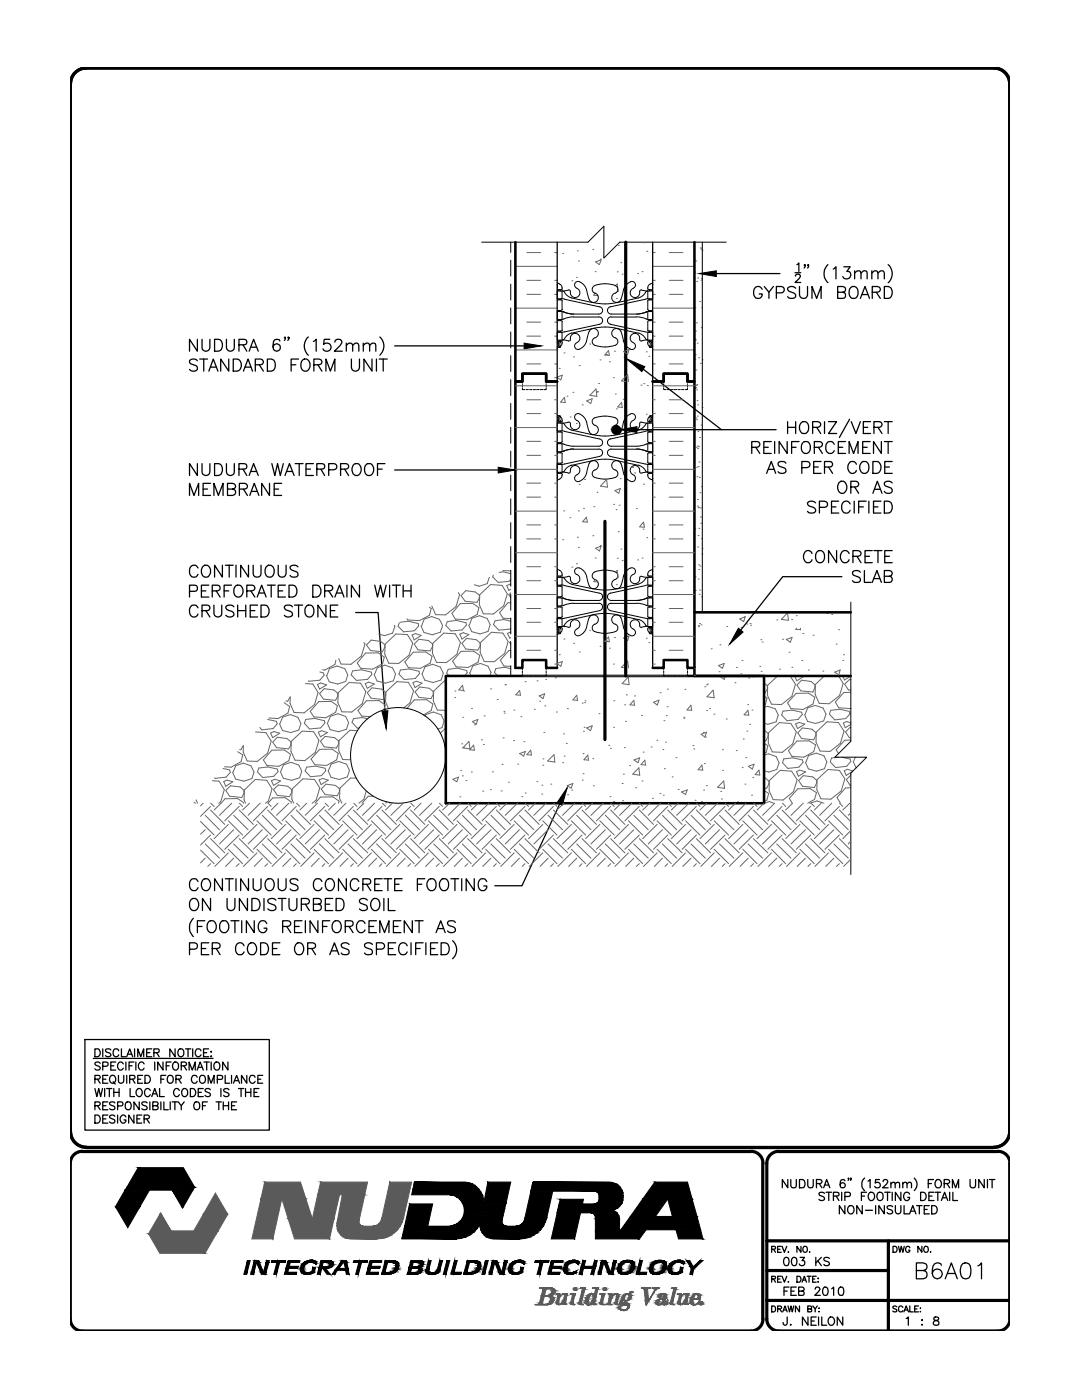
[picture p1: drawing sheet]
<svg xmlns="http://www.w3.org/2000/svg" width="216mm" height="279mm" viewBox="0 0 216 279" stroke-linecap="round" stroke-linejoin="round" font-family="sans-serif">
<!-- layer: TEXT -->
<g fill="none" stroke="#000" stroke-width=".25">
<path d="M142.9 54.6h12.7M152.1 57.7a.88 .88 0 0 0-1-.5 .88 .88 0 0 0-.7 .9 1.04 1.04 0 0 0 .2 1.1 1.04 1.04 0 0 0 1.1 .3l.4-.5v-.3h-.6M152.5 57.2l.9 1.1v1.2M154.3 57.2l-.9 1.1M154.9 58.4h1a.64 .64 0 0 0 .6-.6 .64 .64 0 0 0-.6-.6h-1v2.3M158.6 54.4h1.2M158.7 55.1a.51 .51 0 0 1 .5-.4 .51 .51 0 0 1 .5 .3l-.3 .6-.8 .8h1.2M158.8 57.5a.92 .92 0 0 0-1.6 .2l.2 .4 .9 .3a.63 .63 0 0 1 .5 .8 1.08 1.08 0 0 1-1.6 0M159 52.8l.4-.3v1.7M159.5 57.2v1.7a.82 .82 0 0 0 .8 .7 .82 .82 0 0 0 .8-.7v-1.7M160.7 52.9l-.1 .1-.1-.1h.2l-.2 .6M161.3 52.9v.1l-.2-.1h.2l-.2 .6"/>
<path d="M162 59.5v-2.3l1 2.3 .8-2.3v2.3M165.2 52.8a2.48 2.48 0 0 0 0 3.6M166.3 53.7l.5-.5v2.5M167.1 58.3l1.4-.1a.56 .56 0 0 0 0-.9l-1.4-.1v2.3h1.4a.65 .65 0 0 0 .2-.7 .65 .65 0 0 0-.5-.5M168.4 53.2h1.2l-.6 1a.78 .78 0 0 1 .8 .9 .78 .78 0 0 1-1.1 .6l-.3-.2-.2-.3M169.9 57.3a.89 .89 0 0 1 1.3 .8 1.04 1.04 0 0 1-.2 1.1 1.04 1.04 0 0 1-1.1 .3 1.52 1.52 0 0 1 0-2.2zM170.5 54.5l.6-.5 .6 .2 .1 1.5M170.5 54v1.7M171.7 59.5l.9-2.3 .9 2.3M171.8 54.5l.6-.5 .5 .2 .1 1.5M172 58.8h1.2M174 54.5l.5-.5 .6 .2 .1 1.5"/>
<path d="M174 54v1.7M174 58.3l1.4-.1a.56 .56 0 0 0 0-.9l-1.4-.1v2.3M174.9 58.3l.8 1.2M175.2 54.5l.6-.5 .5 .2 .2 1.5M176.5 57.2a1.29 1.29 0 0 1 1.5 .7 1.29 1.29 0 0 1-.4 1.6h-1.1zM177.2 52.8a2.39 2.39 0 0 1 0 3.6M39.4 67.7v2.4l-1.6-2.4v2.4M39.4 72a.87 .87 0 0 0-.9-.4 .87 .87 0 0 0-.7 .6l.2 .4 1.2 .4 .2 .3v.4a1.02 1.02 0 0 1-1.6 0M39.8 71.7h1.6M40.3 67.7v1.7a.79 .79 0 0 0 .8 .7 .79 .79 0 0 0 .8-.7v-1.7M40.7 71.7v2.4M41.7 74.1l.9-2.4 .9 2.4"/>
<path d="M42 73.3h1.2M42.8 67.7a1.28 1.28 0 0 1 1.4 .5 1.28 1.28 0 0 1 0 1.6l-.6 .3h-.8zM45.2 67.7v1.7a.79 .79 0 0 0 .8 .7 .79 .79 0 0 0 .8-.7v-1.7M45.6 71.7v2.4l-1.6-2.4v2.4M46.5 71.7h.8a1.29 1.29 0 0 1 .9 1.2 1.29 1.29 0 0 1-.9 1.2h-.8zM47.7 68.8l1.3-.1a.59 .59 0 0 0 0-.9l-1.3-.1v2.4M48.5 68.8l.7 1.3M48.6 74.1l.9-2.4 .9 2.4M48.9 73.3h1.2M49.7 70.1l.9-2.4 .9 2.4M50.1 69.3h1.1M50.9 72.8l1.4-.1a.56 .56 0 0 0 0-.9l-1.4-.1v2.4"/>
<path d="M51.7 72.8l.8 1.3M53.4 71.7a1.3 1.3 0 0 1 1.5 .6 1.3 1.3 0 0 1-.4 1.6l-1.1 .2zM55.9 68.1a.71 .71 0 0 0-.7-.4 .71 .71 0 0 0-.6 .4 1.79 1.79 0 0 0 .2 1.9 .72 .72 0 0 0 1.1-.4 .72 .72 0 0 0-.5-1 .72 .72 0 0 0-.9 .7M57 67.4h-.3l.2-.1 .1 .1-.3 .5M57.7 67.4h-.3l.1-.1 .2 .1-.3 .5M58.1 72.8h.9M59.6 71.7h-1.5v2.4M60.5 71.8a1.1 1.1 0 0 1 1.2 .3 1.1 1.1 0 0 1 0 1.4 .87 .87 0 0 1-1 .6 .87 .87 0 0 1-.7-1 1.39 1.39 0 0 1 .5-1.3zM61.5 67.3a2.44 2.44 0 0 0 0 3.6M62.5 68.1l.6-.4v2.4M62.6 72.8l1.4-.1a.56 .56 0 0 0 0-.9l-1.4-.1v2.4M63.4 72.8l.8 1.3"/>
<path d="M65 74.1v-2.4l.9 2.4 .9-2.4v2.4M65.8 67.7h-1.1l-.1 1a.85 .85 0 0 1 1.3 0 .85 .85 0 0 1-.2 1.3 .85 .85 0 0 1-1.3-.4M66.8 68.3l.1-.4a.81 .81 0 0 1 1.1-.1 .52 .52 0 0 1 .1 .8l-1.4 1.5h1.6M69.1 68.9l.6-.4 .5 .1 .2 1.5M69.1 68.5v1.6M70.1 71.7v1.6a.81 .81 0 0 0 .8 .8 .81 .81 0 0 0 .8-.8v-1.6M70.4 68.9l.5-.4 .6 .1 .1 1.5M72.5 68.9l.6-.4 .5 .1 .2 1.5M72.5 68.5v1.6M73.8 68.9l.5-.4 .6 .1 .1 1.5M74.2 71.7v2.4l-1.6-2.4v2.4M75.1 71.7v2.4"/>
<path d="M75.7 71.7h1.6M75.8 67.3a2.44 2.44 0 0 1 0 3.6M76.5 71.7v2.4M78.8 69h25.8M128.4 73.7l15.5 12.1M37.8 98.9v-2.4l.9 2.4 .9-2.4v2.4M39.4 92.5v2.4l-1.6-2.4v2.4M40.3 92.5v1.7a.79 .79 0 0 0 .8 .7 .79 .79 0 0 0 .8-.7v-1.7M40.5 97.6h.9M42 96.5h-1.5v2.4h1.5M42.7 98.9v-2.4l.9 2.4 .9-2.4v2.4M42.8 92.5a1.28 1.28 0 0 1 1.4 .5 1.28 1.28 0 0 1 0 1.6l-.6 .3h-.8z"/>
<path d="M45.2 92.5v1.7a.79 .79 0 0 0 .8 .7 .79 .79 0 0 0 .8-.7v-1.7M45.4 97.6l1.4-.1a.51 .51 0 0 0 0-.9l-1.4-.1v2.4h1a.64 .64 0 0 0 .6-.7 .64 .64 0 0 0-.6-.6M47.7 93.6l1.3-.1a.59 .59 0 0 0 0-.9l-1.3-.1v2.4M47.8 97.6l1.4-.1a.56 .56 0 0 0 0-.9l-1.4-.1v2.4M48.5 93.6l.7 1.3M48.6 97.6l.8 1.3M49.7 94.9l.9-2.4 .9 2.4M49.8 98.9l.9-2.4 1 2.4M50.1 94.1h1.1M50.2 98.1h1.1M53.8 96.5v2.4l-1.6-2.4v2.4M54.2 92.5l.6 2.4 .6-2.4 .5 2.4 .6-2.4"/>
<path d="M54.7 97.6h.9M56.2 96.5h-1.5v2.4h1.5M56.9 94.9l.9-2.4 .9 2.4M57.2 94.1h1.1M58.9 92.5h1.6M59.7 92.5v2.4M61.1 93.6h.8M62.5 92.5h-1.4v2.4h1.4M63.2 93.6l1.4-.1a.59 .59 0 0 0 0-.9l-1.4-.1v2.4M64 93.6l.8 1.3M65.6 93.8h1a.63 .63 0 0 0 .6-.5 .63 .63 0 0 0-.3-.7l-1.3-.1v2.4M68 93.6l1.3-.1a.54 .54 0 0 0 0-.9l-1.3-.1v2.4"/>
<path d="M68.8 93.6l.8 1.3M70.5 92.9a.89 .89 0 0 1 1-.4 .89 .89 0 0 1 .6 .9 1.04 1.04 0 0 1-.3 1.1 1.04 1.04 0 0 1-1.1 .3 1.47 1.47 0 0 1-.2-1.9zM73.2 92.6a1.16 1.16 0 0 1 1.3 .5 1.16 1.16 0 0 1-.2 1.5l-.2 .2a.89 .89 0 0 1-1.4-.8 1.39 1.39 0 0 1 .5-1.4zM75.3 93.6h1M76.8 92.5h-1.5v2.4M78.8 93.8h20.6M127.1 85.8h27.8M150 89.3h1.1a.65 .65 0 0 0 .5-.8l-.2-.3-1.4-.1v2.4M150.8 89.3l.8 1.2M152.4 89.3h.9M153 94.5l.9-2.4 .9 2.4M153.3 93.7h1.1"/>
<path d="M153.9 88.1h-1.5v2.4h1.5M154.6 88.1v2.4M156.8 92.4a.88 .88 0 0 0-.8-.3 .88 .88 0 0 0-.7 .6l.4 .4 .9 .4a.56 .56 0 0 1 0 .8 1.05 1.05 0 0 1-1.3-.2M157.1 88.1v2.4l-1.6-2.4v2.4M157.2 84.1v2.4M157.2 85.3h1.6M158 89.3h.8M158.8 84.1v2.4M159.4 88.1h-1.4v2.4M159.8 84.5a.87 .87 0 0 1 1-.3 .87 .87 0 0 1 .5 .8 1.06 1.06 0 0 1-.2 1.2 1.06 1.06 0 0 1-1.1 .2 1.45 1.45 0 0 1-.2-1.9zM160 93.3h1a.63 .63 0 0 0 .6-.4 .63 .63 0 0 0-.3-.7l-1.3-.1v2.4M160.3 88.2a.89 .89 0 0 1 1.4 .8 1.08 1.08 0 0 1-1.1 1.5 1.42 1.42 0 0 1-.3-2.3z"/>
<path d="M162.2 85.3h1a.64 .64 0 0 0 .6-.7l-.2-.2-.4-.3h-1v2.4M162.4 93.2h.9M162.5 89.3h1a.65 .65 0 0 0 .6-.8l-.3-.3-1.3-.1v2.4M163 85.3l.8 1.2M163.3 89.3l.8 1.2M163.8 92.1h-1.4v2.4h1.4M164.5 93.2l1.4-.1a.59 .59 0 0 0 0-.9l-1.4-.1v2.4M164.5 84.1v2.4M165.3 84.1h1.6l-1.6 2.4h1.6M165.3 93.2l.8 1.3M166.5 88.7a.87 .87 0 0 0-1-.6 .87 .87 0 0 0-.7 .9 1.09 1.09 0 0 0 1.1 1.5l.6-.6M167.3 89.3h.9"/>
<path d="M167.4 96.4a.89 .89 0 0 1 1-.3 .89 .89 0 0 1 .6 .9 1.16 1.16 0 0 1-1.2 1.5 1.47 1.47 0 0 1-.4-2.1zM168.7 88.1h-1.4v2.4h1.4M169.4 90.5v-2.4l.9 2.4 .9-2.4v2.4M169.5 83.7l-2 3.6M169.8 97.2l1.3-.1a.56 .56 0 0 0 0-.9l-1.3-.2v2.5M169.9 84.1l.9 2.4 .9-2.4M170.5 97.2l.8 1.3M170.9 92.7a.87 .87 0 0 0-1-.6 .87 .87 0 0 0-.7 .9 1.04 1.04 0 0 0 .2 1.1 1.04 1.04 0 0 0 1.1 .2l.4-.4M172 92.2a1.11 1.11 0 0 1 1.3 .4 1.11 1.11 0 0 1 0 1.3 .89 .89 0 0 1-1 .6 .89 .89 0 0 1-.8-1 1.53 1.53 0 0 1 .5-1.3zM172.1 89.3h.9M172.3 85.3h.9M173.6 88.1h-1.5v2.4h1.5"/>
<path d="M173.7 84.1h-1.4v2.4h1.4M174.2 92.1h.8a1.26 1.26 0 0 1 .8 1.2 1.26 1.26 0 0 1-.8 1.2h-.8zM174.2 98.5l.9-2.5 .9 2.5M174.4 85.3h1a.65 .65 0 0 0 .6-.7l-.2-.3-.4-.2h-1v2.4M174.5 97.6h1.2M175.2 85.3l.8 1.2M175.9 88.1v2.4l-1.6-2.4v2.4M176.5 84.1h1.5M176.5 88.1h1.5M176.5 93.2h1M177.2 84.1v2.4M177.2 88.1v2.4"/>
<path d="M178 92.1h-1.5v2.4h1.5M178 96.4a.87 .87 0 0 0-.8-.4 .87 .87 0 0 0-.7 .6l.2 .4 .9 .3a.58 .58 0 0 1 .4 .4 .58 .58 0 0 1-.2 .6 1 1 0 0 1-1.3-.2M37.8 118l1.4-.1a.65 .65 0 0 0 .2-.7 .65 .65 0 0 0-.6-.4h-1v2.4M39.5 113.4a.87 .87 0 0 0-1-.6 .87 .87 0 0 0-.7 .9 1.06 1.06 0 0 0 .2 1.1 1.06 1.06 0 0 0 1.2 .3l.3-.5M40.2 117.9h.9M40.4 113.1a.89 .89 0 0 1 1-.3 .89 .89 0 0 1 .6 .9 1.08 1.08 0 0 1-.2 1.1 1.08 1.08 0 0 1-1.1 .3 1.51 1.51 0 0 1-.3-2zM41.7 116.8h-1.5v2.4h1.5M42.3 117.9l1.4-.1a.59 .59 0 0 0 0-.9l-1.4-.1v2.4M43.2 117.9l.7 1.3M44.4 112.8v2.4l-1.6-2.4v2.4M44.7 117.9h.9M45 112.8h1.5"/>
<path d="M45.7 112.8v2.4M46.2 116.8h-1.5v2.4M47.1 116.9a1.16 1.16 0 0 1 1.3 .5 1.16 1.16 0 0 1-.2 1.4 .87 .87 0 0 1-1 .3 .87 .87 0 0 1-.5-.8 1.42 1.42 0 0 1 .4-1.4zM47.1 112.8v2.4M49.2 117.9h1.1a.64 .64 0 0 0 .6-.7l-.3-.3-1.4-.1v2.4M49.6 112.8v2.4l-1.6-2.4v2.4M50.1 117.9l.8 1.3M50.5 112.8v1.7a.79 .79 0 0 0 .8 .7 .79 .79 0 0 0 .8-.7v-1.7M51.3 119.2l.9-2.4 .9 2.4M51.7 118.3h1.1M53.1 113.1a.89 .89 0 0 1 1-.3 .89 .89 0 0 1 .6 .9 1.06 1.06 0 0 1-.2 1.1 1.06 1.06 0 0 1-1.1 .3 1.51 1.51 0 0 1-.3-2zM53.4 116.8h1.5"/>
<path d="M54.1 116.8v2.4M55.5 112.8v1.7a.79 .79 0 0 0 .8 .7 .79 .79 0 0 0 .8-.7v-1.7M55.5 117.9h.9M57 116.8h-1.5v2.4h1.5M57.7 116.8a1.28 1.28 0 0 1 1.4 .5 1.28 1.28 0 0 1-.1 1.5l-.6 .4h-.7zM59.5 113.1a.88 .88 0 0 0-.9-.3 .88 .88 0 0 0-.7 .6l.2 .3 1.1 .5a.59 .59 0 0 1 0 .9 1.13 1.13 0 0 1-1.3-.3M62.4 116.8h.8a1.26 1.26 0 0 1 .9 1.2 1.26 1.26 0 0 1-.9 1.2h-.8zM64.8 117.9h1a.64 .64 0 0 0 .6-.7l-.3-.3-1.3-.1v2.4M65.6 117.9l.8 1.3M66.8 119.2l.9-2.4 .9 2.4M67.2 118.3h1.1M69.2 116.8v2.4"/>
<path d="M71.7 116.8v2.4l-1.6-2.4v2.4M74.8 116.8l.5 2.4 .6-2.4 .6 2.4 .6-2.4M77.7 116.8v2.4M78.3 116.8h1.6M79.1 116.8v2.4M80.4 117.9h1.6M80.4 116.8v2.4M82 116.8v2.4M162 110.5a.87 .87 0 0 0-1-.6 .87 .87 0 0 0-.7 .9 1.04 1.04 0 0 0 .3 1.1 1.04 1.04 0 0 0 1.1 .3l.3-.5M162.7 100.4a.91 .91 0 0 0-1.6 .2l.5 .4a1.24 1.24 0 0 1 1.1 .7v.4a1.08 1.08 0 0 1-1.6 0M163 110.2a.87 .87 0 0 1 1-.3 .87 .87 0 0 1 .5 .9 1.03 1.03 0 0 1-.2 1.2 1.03 1.03 0 0 1-1.1 .2 1.58 1.58 0 0 1-.2-2zM163.5 101.2h1a.6 .6 0 0 0 .6-.4 .6 .6 0 0 0-.2-.7l-1.4-.1v2.4"/>
<path d="M165.9 101.2h.9M166.9 109.9v2.4l-1.6-2.4v2.4M167.4 100h-1.5v2.4h1.5M168 115.1h-11.8l-8.4 10.7M169.4 110.5a.89 .89 0 0 0-1-.6 .89 .89 0 0 0-.7 .9 1.06 1.06 0 0 0 .2 1.2 1.06 1.06 0 0 0 1.2 .2l.3-.5M169.6 100.6a.87 .87 0 0 0-.9-.6 .87 .87 0 0 0-.7 .9 1.06 1.06 0 0 0 .2 1.2 1.06 1.06 0 0 0 1.1 .2l.3-.5M170.2 111l1.3-.1a.51 .51 0 0 0 0-.9l-1.3-.1v2.4M170.4 100v2.4M171 111l.8 1.3M171.3 101.2h1M171.7 114.2a.87 .87 0 0 0-.9-.4 .87 .87 0 0 0-.7 .7l.2 .3 .9 .3a.58 .58 0 0 1 .5 .5 .58 .58 0 0 1-.2 .5 1.13 1.13 0 0 1-1.4-.2M172.5 113.9v2.3h1.3"/>
<path d="M172.6 111h.9M172.8 100h-1.5v2.4M173.4 100v2.4M174 109.9h-1.4v2.4h1.4M174 116.2l1-2.3 .9 2.3M174.3 101.2h.9M174.4 109.9h1.6M174.4 115.5h1.1M175.2 109.9v2.4M175.8 100h-1.5v2.4h1.5M176.5 100a1.29 1.29 0 0 1 1.5 .7 1.29 1.29 0 0 1-.4 1.6l-1.1 .1zM176.5 115l1.3-.1a.56 .56 0 0 0 0-.9l-1.3-.1v2.3h1a.61 .61 0 0 0 .6-.6 .61 .61 0 0 0-.6-.6"/>
<path d="M176.5 111h1M178 109.9h-1.5v2.4h1.5M39.5 121.3a.87 .87 0 0 0-1-.5 .87 .87 0 0 0-.7 .9 1.03 1.03 0 0 0 .2 1.1 1.03 1.03 0 0 0 1.2 .2l.3-.5M40.3 121.9h1a.59 .59 0 0 0 .6-.7l-.2-.4h-1.4v2.3M41.1 121.9l.8 1.2M42.7 120.8v1.7a.79 .79 0 0 0 .8 .6 .79 .79 0 0 0 .8-.6v-1.7M46.7 121.1a.92 .92 0 0 0-1.6 .2 1.24 1.24 0 0 0 1.1 .7 .56 .56 0 0 1 .4 .4 .56 .56 0 0 1-.2 .6 1.08 1.08 0 0 1-1.3-.2M47.4 120.8v2.3M47.4 121.9h1.6M49 120.8v2.3M49.9 121.9h1M51.4 120.8h-1.5v2.3h1.5"/>
<path d="M52.1 120.8h.8a1.26 1.26 0 0 1 .8 1.1 1.26 1.26 0 0 1-.8 1.2h-.8zM58.3 121.1a.91 .91 0 0 0-1.6 .2l.5 .5a1.24 1.24 0 0 1 1.1 .7v.3a1.08 1.08 0 0 1-1.6 0M58.8 120.8h1.6M59.6 120.8v2.3M61.3 120.8a1.11 1.11 0 0 1 1.2 .4 1.11 1.11 0 0 1 0 1.3 .87 .87 0 0 1-1 .6 .87 .87 0 0 1-.7-.9 1.39 1.39 0 0 1 .5-1.4zM65 120.8v2.3l-1.6-2.3v2.3M65.9 121.9h.9M67.4 120.8h-1.5v2.3h1.5M71 122.2h4.5l1.3 19.7M38 179.6a.89 .89 0 0 1 1.1-.3 .89 .89 0 0 1 .5 .9 1.06 1.06 0 0 1-.2 1.2 1.06 1.06 0 0 1-1.2 .2 1.58 1.58 0 0 1-.2-2zM39.5 175.9a.87 .87 0 0 0-1-.5 .87 .87 0 0 0-.7 .9 1.03 1.03 0 0 0 .2 1.1 1.03 1.03 0 0 0 1.2 .2l.3-.4M40.7 175.5a1.15 1.15 0 0 1 1.3 .5 1.15 1.15 0 0 1-.2 1.4l-.3 .2a.91 .91 0 0 1-1.3-.8 1.53 1.53 0 0 1 .5-1.3z"/>
<path d="M42 179.3v2.4l-1.6-2.4v2.4M44.4 175.4v2.3l-1.6-2.3v2.3M45 175.4h1.5M45.3 179.3v1.7a.79 .79 0 0 0 .8 .7 .79 .79 0 0 0 .8-.7v-1.7M45.7 175.4v2.3M47.1 175.4v2.3M49.4 179.3v2.4l-1.6-2.4v2.4M49.6 175.4v2.3l-1.6-2.3v2.3M50.3 179.3h.8a1.29 1.29 0 0 1 .8 1.2 1.29 1.29 0 0 1-.8 1.2h-.8zM50.5 175.4v1.7a.79 .79 0 0 0 .8 .7 .79 .79 0 0 0 .8-.7v-1.7M52.7 179.3v2.4M53.4 175.5a1.09 1.09 0 0 1 1.2 .3 1.09 1.09 0 0 1 0 1.4 .87 .87 0 0 1-1 .5 .87 .87 0 0 1-.7-.9 1.53 1.53 0 0 1 .5-1.3z"/>
<path d="M55 179.6a1.06 1.06 0 0 0-1.6 0 .61 .61 0 0 0 .5 .7l.7 .3a.65 .65 0 0 1 .4 .8 1.06 1.06 0 0 1-1.6 0M55.5 175.4v1.7a.79 .79 0 0 0 .8 .7 .79 .79 0 0 0 .8-.7v-1.7M55.5 179.3h1.6M56.3 179.3v2.4M57.7 179.3v1.7a.79 .79 0 0 0 .8 .7 .79 .79 0 0 0 .7-.7v-1.7M59.5 175.7a.88 .88 0 0 0-.9-.4 .88 .88 0 0 0-.7 .6l.2 .4 .9 .3a.59 .59 0 0 1 .5 .8 1.02 1.02 0 0 1-1.6 0M64.2 175.9a.87 .87 0 0 0-1-.5 .87 .87 0 0 0-.7 .9 1.03 1.03 0 0 0 .3 1.1 1.03 1.03 0 0 0 1.1 .2l.3-.4M65.1 175.7a.89 .89 0 0 1 1-.3 .89 .89 0 0 1 .6 .9 1.04 1.04 0 0 1-.2 1.1 1.04 1.04 0 0 1-1.1 .2 1.47 1.47 0 0 1-.3-1.9zM66.4 179.3h-1.5v2.4h1.5M67.1 179.3h.8a1.32 1.32 0 0 1 .8 1.2 1.32 1.32 0 0 1-.8 1.2h-.8zM69.1 175.4v2.3l-1.6-2.3v2.3M71.6 175.9a.87 .87 0 0 0-1-.5 .87 .87 0 0 0-.7 .9 1.03 1.03 0 0 0 .2 1.1 1.03 1.03 0 0 0 1.2 .2l.3-.4"/>
<path d="M72.4 176.5l1.4-.1a.59 .59 0 0 0 0-.9l-1.4-.1v2.3M73.2 176.5l.8 1.2M73.3 179.6a.87 .87 0 0 0-.9-.3 .87 .87 0 0 0-.7 .6l.2 .3 .9 .4a.65 .65 0 0 1 .5 .8 1.02 1.02 0 0 1-1.6 0M74.2 179.6l.2-.2a.91 .91 0 0 1 1.4 .8 1.03 1.03 0 0 1-.2 1.2 1.03 1.03 0 0 1-1.2 .2 1.45 1.45 0 0 1-.2-2zM74.8 176.5h.9M76.3 175.4h-1.5v2.3h1.5M76.6 175.4h1.6M76.6 179.3v2.4M77.4 175.4v2.3M77.5 179.3v2.4h1.3M78.8 176.5h.8M80.2 175.4h-1.4v2.3h1.4"/>
<path d="M83.3 176.5h.9M84.8 175.4h-1.5v2.3M85.7 175.5a1.11 1.11 0 0 1 1.2 .3 1.11 1.11 0 0 1 0 1.4 .89 .89 0 0 1-1 .5 .89 .89 0 0 1-.7-.9 1.53 1.53 0 0 1 .5-1.3zM88.2 175.5a1.11 1.11 0 0 1 1.2 .3 1.11 1.11 0 0 1 0 1.4 .89 .89 0 0 1-1 .6 .89 .89 0 0 1-.7-1 1.53 1.53 0 0 1 .5-1.3zM90 175.4h1.5M90.8 175.4v2.3M92.1 175.4v2.3M94.6 175.4v2.3l-1.6-2.3v2.3M97.1 175.9a.87 .87 0 0 0-1-.5 .87 .87 0 0 0-.7 .9 1.03 1.03 0 0 0 .2 1.1 1.03 1.03 0 0 0 1.2 .2l.3-.4v-.4h-.6M111.7 160.4l-7.5 16.4h-5.5M37.8 189.4l1.4-.1a.65 .65 0 0 0 .2-.7 .65 .65 0 0 0-.6-.4h-1v2.3M38.6 183.3a2.53 2.53 0 0 0 0 3.6"/>
<path d="M39.4 184.9h.9M40.2 189.3h.9M40.9 183.8h-1.5v2.3M41.7 188.2h-1.5v2.3h1.5M41.8 183.8a1.16 1.16 0 0 1 1.3 .6 1.16 1.16 0 0 1-.2 1.4l-.2 .2a.89 .89 0 0 1-1.4-.8 1.42 1.42 0 0 1 .5-1.4zM42.3 189.3l1.4-.1a.56 .56 0 0 0 0-.9l-1.4-.1v2.3M43.2 189.3l.7 1.2M44.3 183.8a1.16 1.16 0 0 1 1.3 .6 1.16 1.16 0 0 1-.2 1.4l-.2 .2a.89 .89 0 0 1-1.4-.8 1.42 1.42 0 0 1 .5-1.4zM46.1 183.8h1.6M46.9 183.8v2.3M48.2 183.8v2.3M48.7 188.8a.87 .87 0 0 0-1-.6 .87 .87 0 0 0-.7 .9 1.04 1.04 0 0 0 .2 1.1 1.04 1.04 0 0 0 1.2 .2l.3-.4"/>
<path d="M49.6 188.5a.89 .89 0 0 1 1-.3 .89 .89 0 0 1 .6 .9 1.07 1.07 0 0 1-.3 1.1 1.07 1.07 0 0 1-1.1 .2 1.51 1.51 0 0 1-.2-1.9zM50.7 183.8v2.3l-1.5-2.3v2.3M52 188.2a1.29 1.29 0 0 1 1.5 .6 1.29 1.29 0 0 1-.4 1.6l-1.1 .1zM53.2 184.3a.87 .87 0 0 0-1-.6 .87 .87 0 0 0-.7 .9 1.09 1.09 0 0 0 1.2 1.5 .84 .84 0 0 0 .5-.9h-.5M54.4 189.3h.9M55.9 188.2h-1.5v2.3h1.5M56.4 184.9h1a.65 .65 0 0 0 .6-.7l-.2-.4h-1.4v2.3M57.2 184.9l.8 1.2M58.8 184.9h.9M59 188.5l.2-.2a.91 .91 0 0 1 1.4 .8 1.04 1.04 0 0 1-.2 1.1 1.04 1.04 0 0 1-1.2 .2 1.45 1.45 0 0 1-.2-1.9zM60.1 180.5l1.4-.2a.56 .56 0 0 0 0-.9l-1.4-.1v2.4M60.3 183.8h-1.5v2.3h1.5"/>
<path d="M60.9 180.5l.8 1.2M60.9 183.8v2.3M61.4 189.3l1.4-.1a.56 .56 0 0 0 0-.9l-1.4-.1v2.3M62.2 189.3l.8 1.2M62.5 180.5l1.4-.2a.56 .56 0 0 0 0-.9l-1.4-.1v2.4l1.4-.1a.65 .65 0 0 0 .2-.7 .65 .65 0 0 0-.5-.4M63.4 183.8v2.3l-1.5-2.3v2.3M64.4 184.9h.8M64.9 180.5h.9M65.8 183.8h-1.4v2.3M65.8 190.5l.9-2.3 .9 2.3M66.1 189.8h1.2M66.5 184.1a.89 .89 0 0 1 1-.3 .89 .89 0 0 1 .6 .8 1.09 1.09 0 0 1-1.2 1.5 1.4 1.4 0 0 1-.4-2z"/>
<path d="M68.9 184.9l1.3-.1a.59 .59 0 0 0 0-1h-1.3v2.3M69.7 188.5a.87 .87 0 0 0-.9-.4 .87 .87 0 0 0-.7 .7l.2 .3 1.1 .4a.59 .59 0 0 1 0 .9 1.13 1.13 0 0 1-1.3-.2M69.7 184.9l.8 1.2M72.8 184.3a.87 .87 0 0 0-1-.6 .87 .87 0 0 0-.7 .9 1.04 1.04 0 0 0 .3 1.2 1.04 1.04 0 0 0 1.1 .2l.3-.4M73.6 184.9h1M74.3 188.5a.87 .87 0 0 0-.9-.4 .87 .87 0 0 0-.7 .7l.3 .3 1.1 .4a.59 .59 0 0 1 0 .9 1.13 1.13 0 0 1-1.4-.2M75.1 183.8h-1.5v2.3h1.5M75.1 189.4h1a.64 .64 0 0 0 .6-.6 .64 .64 0 0 0-.6-.6h-1v2.3M75.8 186.1v-2.3l.9 2.3 .9-2.3v2.3M77.5 189.3h.9M78.5 184.9h.9M79 188.2h-1.5v2.3h1.5"/>
<path d="M80 183.8h-1.5v2.3h1.5M81.3 188.8a.87 .87 0 0 0-1-.6 .87 .87 0 0 0-.7 .9 1.04 1.04 0 0 0 .2 1.1 1.04 1.04 0 0 0 1.1 .2l.4-.4M82 188.2v2.3M82.3 183.8v2.3l-1.6-2.3v2.3M82.8 183.8h1.6M82.9 189.3h.9M83.6 183.8v2.3M84.4 188.2h-1.5v2.3M85 188.2v2.3M85.9 189.3h.9M87 186.1l.9-2.3 .9 2.3M87.3 188.2h-1.4v2.3h1.4"/>
<path d="M87.3 185.3h1.2M88 188.2h.8a1.26 1.26 0 0 1 .9 1.1 1.26 1.26 0 0 1-.9 1.2h-.8zM90.3 187.7a2.39 2.39 0 0 1 0 3.6M90.9 184.1a.88 .88 0 0 0-.9-.4 .88 .88 0 0 0-.7 .6l.2 .3 .9 .4a.58 .58 0 0 1 .2 1 1.05 1.05 0 0 1-1.3-.2M16.9 207.5h36.8v18h-36.8zM18.6 211.2h23.9M18.9 209.3h.5a.82 .82 0 0 1 .6 .8 .82 .82 0 0 1-.6 .8h-.5zM18.9 215.4l.9-.1 .2-.3-.1-.3-1-.1v1.6M18.9 217.2l.4 1.6 .4-1.6 .4 1.6 .4-1.6M19.4 215.4l.6 .8M20 212.2a.59 .59 0 0 0-.6-.3 .59 .59 0 0 0-.5 .4l.2 .2 .8 .4 .1 .4a.65 .65 0 0 1-1.1 0M20.5 212.8l.9-.1 .1-.6-.3-.2h-.7v1.7"/>
<path d="M20.5 209.3v1.6M20.5 215.4h.6M20.9 217.2v1.6M21.3 217.2h1M21.5 214.6h-1v1.6h1M21.5 219.9h-1v1.6h1M21.8 217.2v1.6M22 214.8l.2-.1a.77 .77 0 0 1 .9 .3 .77 .77 0 0 1-.2 1 .59 .59 0 0 1-.6 .2 .59 .59 0 0 1-.4-.6zM22.1 209.5l-.4-.2-.5 .1-.1 .1 .1 .4 .8 .4 .1 .4a.73 .73 0 0 1-1 0M22.1 212.7h.6M22.6 215.9l.4 .5M22.7 217.2v1.6"/>
<path d="M22.7 218h1.1M23.1 211.9h-1v1.7h1M23.6 214.6v1.1a.53 .53 0 0 0 .6 .5 .53 .53 0 0 0 .5-.5v-1.1M23.7 209.7a.56 .56 0 0 0-.7-.4 .56 .56 0 0 0-.4 .6 .69 .69 0 0 0 .7 1l.4-.4M23.8 217.2v1.6M24.2 209.3v1.6h.9M24.6 212.3a.59 .59 0 0 0-.7-.4 .59 .59 0 0 0-.4 .6v.4a.59 .59 0 0 0 .4 .7 .59 .59 0 0 0 .7-.4M25.1 211.9v1.7M25.3 210.9l.6-1.6 .6 1.6M25.3 214.6v1.6M25.5 210.4h.8M25.8 212.7h.5"/>
<path d="M25.9 215.4l.9-.1 .1-.3-.1-.3-.9-.1v1.6M26 217.2v1.6h.9M26.4 215.4l.5 .8M26.7 211.9h-.9v1.7M26.9 209.3v1.6M27.1 211.9v1.7M27.3 217.5l.2-.2a.75 .75 0 0 1 .9 .4 .75 .75 0 0 1-.2 .9l-.1 .2a.76 .76 0 0 1-.9-.4 .76 .76 0 0 1 .1-.9zM27.5 210.9v-1.6l.6 1.6 .6-1.6v1.6M27.5 215.4h.6M27.8 219.9v1.6l-1.1-1.6v1.6M28.5 214.6h-1v1.6h1M28.8 212.3a.59 .59 0 0 0-.7-.4 .59 .59 0 0 0-.5 .6v.4a.59 .59 0 0 0 .5 .7 .59 .59 0 0 0 .7-.4"/>
<path d="M28.9 214.6h.5a.82 .82 0 0 1 .6 .8 .82 .82 0 0 1-.6 .8h-.5zM29.3 210.1h.6M29.9 219.9v1.6M30 217.6a.59 .59 0 0 0-.7-.4 .59 .59 0 0 0-.5 .6v.4a.59 .59 0 0 0 .5 .7 .59 .59 0 0 0 .7-.4M30.3 209.3h-1v1.6h1M30.3 218.8l.6-1.6 .6 1.6M30.5 218.3h.8M30.7 210.1l.9-.1 .1-.5-1-.2v1.6M30.9 211.9v1.7M31.3 210.1l.5 .8M31.8 217.2v1.6h1M32.1 215.4h.6"/>
<path d="M32.1 219.9v1.6M32.5 211.9v1.7l-1-1.7v1.7M32.7 219.9v1.6h.9M33.1 214.6h-1v1.6M33.2 212.7h.6M33.5 214.8l.2-.1a.8 .8 0 0 1 .9 .5 .8 .8 0 0 1-.5 1 .84 .84 0 0 1-.7-.5 .84 .84 0 0 1 .1-.9zM34 219.9v1.6M34.1 211.9h-.9v1.7M34.3 219.9h1.1M34.7 212a.78 .78 0 0 1 1 .5 .78 .78 0 0 1-.4 1 .76 .76 0 0 1-.9-.4 .76 .76 0 0 1 .2-.9zM34.9 219.9v1.6M34.9 209.3v1.6l-1-1.6v1.6"/>
<path d="M35.1 215.4l.9-.1 .2-.3-.1-.3-1-.1v1.6M35.6 219.9l.6 .8v.8M35.6 209.5l.2-.1a.8 .8 0 0 1 .9 .5 .8 .8 0 0 1-.4 1 .84 .84 0 0 1-.8-.5 .84 .84 0 0 1 .1-.9zM35.6 215.4l.6 .8M35.8 217.6a.59 .59 0 0 0-.7-.4 .59 .59 0 0 0-.5 .6v.4a.59 .59 0 0 0 .5 .6 .59 .59 0 0 0 .7-.3M36.2 212.7l.9-.1 .1-.4-.4-.3h-.6v1.7M36.4 217.5l.1-.2a.78 .78 0 0 1 1 .5 .78 .78 0 0 1-.4 1 .76 .76 0 0 1-.8-.4 .76 .76 0 0 1 .1-.9zM36.7 212.7l.5 .9M36.8 219.9l-.6 .8M37 209.3h1.1M37.5 209.3v1.6M37.7 213.6v-1.7l.7 1.7 .6-1.7v1.7"/>
<path d="M38 217.2h.5a.85 .85 0 0 1 .6 .8 .85 .85 0 0 1-.6 .8h-.5zM38.5 209.3v1.6M39.3 213.6l.6-1.7 .7 1.7M39.3 215a.59 .59 0 0 0-.6-.4 .59 .59 0 0 0-.5 .6v.4a.59 .59 0 0 0 .5 .6 .59 .59 0 0 0 .6-.4M39.6 213h.7M39.6 218h.6M39.9 214.8l.2-.1a.78 .78 0 0 1 .9 .3 .78 .78 0 0 1-.1 1l-.3 .2a.81 .81 0 0 1-.8-.5 .81 .81 0 0 1 .1-.9zM40.1 209.7a.59 .59 0 0 0-.7-.4 .59 .59 0 0 0-.4 .6v.4a.59 .59 0 0 0 .4 .6 .59 .59 0 0 0 .7-.4M40.6 217.2h-1v1.6h1M40.6 210.1h.6M40.7 211.9h1.1M41.2 211.9v1.7"/>
<path d="M41.4 219.9h-1v1.6M41.5 216.2v-1.6l.6 1.6 .6-1.6v1.6M41.6 209.3h-1v1.6h1M42 217.5a.59 .59 0 0 0-.6-.3 .59 .59 0 0 0-.5 .4l.1 .2 .9 .4a.41 .41 0 0 1-.3 .6h-.3l-.4-.2M42.1 209.9h.1zM42.1 210.8h.1zM42.1 211.9v1.7M43 212a.76 .76 0 0 1 .9 .4 .76 .76 0 0 1-.2 .9 .57 .57 0 0 1-.6 .2 .57 .57 0 0 1-.4-.6 .79 .79 0 0 1 .3-.9zM43.1 219.9h1.1M43.4 215.4h.6a.4 .4 0 0 0 .4-.4 .4 .4 0 0 0-.4-.4h-.6v1.6M43.7 219.9v1.6M44.1 217.2v1.6"/>
<path d="M44.5 219.9v1.6M44.9 214.6v1.6h.9M45.5 211.9v1.7l-1.1-1.7v1.7M45.6 219.9v1.6M45.7 217.5a.59 .59 0 0 0-.6-.3 .59 .59 0 0 0-.5 .4l.2 .2 .8 .4 .1 .4a.65 .65 0 0 1-1.1 0M46.2 214.6v1.6M46.6 216.2l.6-1.6 .6 1.6M46.8 215.7h.8M47.2 219.9h-1v1.6h1M47.6 217.2h1.1M48.1 217.2v1.6M49 218h1.1"/>
<path d="M49 217.2v1.6M49.2 214.6v1.6l-1-1.6v1.6M50.1 217.2v1.6M50.7 218h.6M50.9 215a.59 .59 0 0 0-.7-.4 .59 .59 0 0 0-.4 .6v.4a.59 .59 0 0 0 .4 .6 .59 .59 0 0 0 .7-.4M51.4 215.4h.6M51.7 217.2h-1v1.6h1M52.4 214.6h-1v1.6h1M18.9 220.7l.9-.1 .2-.3-.1-.3-1-.1v1.6M18.9 222.5h.5a.85 .85 0 0 1 .6 .8 .85 .85 0 0 1-.6 .8h-.5zM19.4 220.7l.6 .8M20.5 220.7h.6"/>
<path d="M20.5 223.3h.6M21.5 222.5h-1v1.6h1M22.9 220.1l-.3-.2h-.6l-.1 .2 .1 .4 .9 .4v.4a.71 .71 0 0 1-1 0M22.9 222.8a.59 .59 0 0 0-.6-.3 .59 .59 0 0 0-.4 .4v.2l1 .4a.41 .41 0 0 1-.3 .6h-.4l-.3-.2M23.5 220.7h.6a.4 .4 0 0 0 .4-.4 .4 .4 0 0 0-.4-.4h-.6v1.6M23.5 222.5v1.6M25.1 220.1l.2-.2a.78 .78 0 0 1 .9 .4 .78 .78 0 0 1-.2 1l-.2 .2a.81 .81 0 0 1-.8-.5 .81 .81 0 0 1 .1-.9zM25.1 222.9a.59 .59 0 0 0-.6-.4 .59 .59 0 0 0-.5 .6v.4a.58 .58 0 0 0 .5 .7 .58 .58 0 0 0 .6-.7h-.4M26.7 222.5v1.6l-1-1.6v1.6M27.3 223.3h.6M28.3 222.5h-1v1.6h1M28.8 223.3l.8-.1 .2-.4-.4-.3h-.6v1.6"/>
<path d="M29.3 223.3l.5 .8M29.4 220.1l-.4-.2h-.5l-.2 .2 .2 .4 .7 .3 .2 .5a.73 .73 0 0 1-1.1 0M30.5 220.7l.9-.1 .2-.3-.2-.4h-.9v1.6h.7l.4-.3a.39 .39 0 0 0-.4-.5M38.8 220.1l.2-.2a.8 .8 0 0 1 .9 .6 .8 .8 0 0 1-.5 1 .84 .84 0 0 1-.7-.5 .84 .84 0 0 1 .1-.9zM40.4 220.7h.6M44.5 220.7h1.1M46.2 220.7h.6"/>
</g>
<path d="M139.5 54.6l3.4-.6v1.2zM104.6 68.5l3.4 .5-3.4 .6zM124.9 71.6l3.8 1.6-.6 1zM99.4 93.2l3.4 .6-3.4 .6zM123.7 85.8l3.4-.6v1.1zM147.3 125.4l1 .7-2.7 2.5zM76.2 141.9l1.2-.1-.3 3.6zM113.2 157.2l-1 3.5-1.1-.5z" fill="#000" stroke="#000" stroke-width=".2"/>
<!-- layer: HATCH -->
<g fill="none" stroke="#666" stroke-width=".2">
<path d="M102.8 53.2h8.4M105.1 56h2.8M105.1 58.7h2.8M105.1 50.4h2.8M110.7 56h.5M110.7 58.7h.5M110.7 50.4h.5M112.3 50.6h.1M114.1 56h.1M115 55.4h.1M115.2 50.1h.1M115.4 52.1h.1"/>
<path d="M118.3 49.8h.1M118.8 54.2h.1M118.8 58.5l-.3 .4 .8 .1M118.8 52.3l1.1-.5-.3 1zM119.8 51.7h.1M122.8 57.1l.4-.4v.9M123 59.5h.1M123.2 54.3h.1M123.3 57.8v.4h-.1M123.4 49h.1M123.9 52.4h.1M124.1 54.7h.1"/>
<path d="M127.2 54.6h.1M128.1 54.2h.1M128.3 48.5h.1M129 50.2h.1M130.2 56h.5M130.2 58.7h.5M130.2 50.4h.5M130.2 53.2h8.4M133.5 56h2.8M133.5 58.7h2.8M133.5 50.4h2.8M138.6 54.3h.1"/>
<path d="M138.6 51.9h.1M138.8 52.1h.1M139 56.2h.1M139.2 55.5h.1M139.8 49.5h.1M139.8 49.7h.1M139.9 55.9h.1M140 55.6h.1M140.1 49.9h.1M102.8 77h8.4M102.8 69.8h8.4M102.8 61.5h8.4"/>
<path d="M105.1 79.8h2.8M105.1 72.6h2.8M105.1 64.3h2.8M105.1 67.1h2.8M110.7 79.8h.5M110.7 72.6h.5M110.7 64.3h.5M110.7 75.4h.5M110.7 67.1h.5M111.2 75.3l1-.4-.3 .9-.7-.5M111.6 73.5h.1M112.5 70.4h.1"/>
<path d="M112.6 79.3l-.7 .9 .9 .1-.2-.9M113.1 79.1h.1M114.3 78.3h.1M114.4 71.2h.1M115.6 73h.1M117.1 80l1.1-.4-.3 .9zM117.7 68.7h.1M119.1 79.1l-1.4-.2 1.2-1.3 .2 1.5M119.1 78.3h.1M119.2 78.1h.1M119.4 76.5h.1M119.7 71.8h.1"/>
<path d="M121 70.8h.1M121.4 70l.2 .9h-.9zM121.6 72.2h.1M122.4 75.4h.1M122.6 70.1h.1M122.8 78.6h.1M124.3 79.7h.1M124.4 70.2l1.1-.4-.3 .9zM124.9 76.1l-.9-.1 1.2-1.3 .2 1.4M127.9 76.9h.1M128.5 76.6h.1M129 70.2h.1"/>
<path d="M129.2 76.9h.1M129.5 71.1h.1M130.2 77h8.4M130.2 79.8h.5M130.2 72.6h.5M130.2 64.3h.5M130.2 75.4h.5M130.2 67.1h.5M130.2 69.8h8.4M130.2 61.5h8.4M133.5 79.8h2.8M133.5 72.6h2.8"/>
<path d="M133.5 64.3h2.8M133.5 67.1h2.8M138.7 67.7h.1M138.7 61.4h.1M138.7 71.7h.1M138.7 77.5h.1M138.7 70.8h.1M138.8 67.8h.1M138.8 66.1h.1M138.8 77.3h.1M138.9 73.9h.1M139 76.9h.1"/>
<path d="M139 64.4h.1M139 77.8h.1M139 76.7h.1M139.1 80h.1M139.1 68.5h.1M139.4 71.4h.1M139.6 60.2h.1M139.8 72.5h.1M139.9 65.4h.1M140 61.4h.1M140.1 71.8h.1M102.8 93.7h8.4"/>
<path d="M102.8 85.3h8.4M105.1 99.2h2.8M105.1 90.9h2.8M105.1 82.5h2.8M105.1 96.4h2.8M105.1 88.1h2.8M110.7 99.2h.5M110.7 90.9h.5M110.7 82.5h.5M110.7 96.4h.5M110.7 88.1h.5M113.8 83.2h.1"/>
<path d="M115 84.5h.1M115.6 96.7h.1M116.2 80.8h.1M116.6 95.7h.1M119.1 98.2h.1M121 95.7l.2 1.5-1.4-.2zM122.7 97.9l1.1-.4-.3 1zM123 81.6h.1M123.8 95.5h.1M124.1 85h.1M124.2 81.3l-1-.1 .8-.9 .2 1.1M126 93.2h.4"/>
<path d="M126.3 93l.1 .3M126.6 94.4h.1M128.4 96.6h.1M129 82.7h.1M130.2 93.7h8.4M130.2 85.3h8.4M130.2 99.2h.5M130.2 90.9h.5M130.2 82.5h.5M130.2 96.4h.5M130.2 88.1h.5M133.5 99.2h2.8"/>
<path d="M133.5 90.9h2.8M133.5 82.5h2.8M133.5 96.4h2.8M133.5 88.1h2.8M138.9 83.4h.1M138.9 89.3h.1M139 83.8h.1M139 93.2h.1M139.1 95.2h.1M139.2 83h.1M139.2 89h.1M139.2 99.7h.1"/>
<path d="M139.2 80.8h.1M139.2 89.5h.1M139.2 86.1h.1M139.3 93.1h.1M139.4 89.1h.1M139.5 92.2h.1M139.5 95.3h.1M139.6 87.3h.1M139.7 98.3h.1M139.9 84.8h.1M140 97.1h.1M140.1 81.3h.1"/>
<path d="M91.5 118.3l.2 .4-.7 2.4-2.1 1.6h-2l-.7-1.8M92.9 117.9l1.9 .2 .8 .7v.6l-.4 .8-2.4-.2-.8-1.1zM95.7 118.7l2.2-2 2.3 .1 1 1.7-.7 2.4-2.1 1.6h-2l-.8-1.8zM97.6 115.2l-.4 1.3-1.6 .5-1-.3M98.4 114.8l-.1 .3 1.1 1.1 2.2-.2 .3-.4M99.6 114.2l.8-.1 1.5 .4M100.3 113.9h1.6M101.9 118.3l-.4 .4 .4 .5M101.9 116.6l-.8 .3 .4 .9 .4-.2M102.8 118.6h8.4M102.8 110.3h8.4M102.8 102h8.4"/>
<path d="M105.1 115.9h2.8M105.1 107.6h2.8M105.1 113.1h2.8M105.1 104.8h2.8M110.7 115.9h.5M110.7 107.6h.5M110.7 113.1h.5M110.7 104.8h.5M112.3 107.7h.1M112.5 102h.1M113.7 103.3h.1M114.1 113.2h.1"/>
<path d="M115 112.5h.1M115.2 107.2h.1M115.4 102h.1M115.4 109.2h.1M116.4 101.5h.1M117 103.2l-.7 .9 .9 .1-.2-1M118.3 106.9h.1M118.5 101.1h.1M118.8 111.4h.1M118.8 115.7l-.3 .4h.8M118.8 109.4l1.1-.4-.3 1zM119.8 108.9h.1"/>
<path d="M122.4 100.7h.1M122.8 114.2l.4-.4v.9M123 101.7h.1M123 116.7h.1M123.2 111.4h.1M123.3 114.9v.4h-.1M123.4 106.1h.1M123.5 100.8h.1M123.9 109.6h.1M124.1 111.9h.1M127 101.5h.1M127.2 111.7h.1"/>
<path d="M128.1 111.4h.1M128.3 105.6h.1M128.4 104.2l.2 1-1-.1zM129 107.3h.1M130.2 118.6h8.4M130.2 110.3h8.4M130.2 102h8.4M130.2 115.9h.5M130.2 107.6h.5M130.2 113.1h.5M130.2 104.8h.5M133.5 115.9h2.8"/>
<path d="M133.5 107.6h2.8M133.5 113.1h2.8M133.5 104.8h2.8M138.7 105.5h.1M138.7 115.1h.1M138.7 117.8h.1M139.2 101h.1M139.2 109.2h.1M139.3 101.3h.1M139.3 106.9h.1M139.3 115.6h.1M139.4 112.7h.1"/>
<path d="M139.4 113.7h.1M139.4 101.2h.1M139.5 105.4h.1M139.5 118.6h.1M139.6 117.8h.1M139.7 113h.1M139.8 101.4h.1M139.8 103.2h.1M139.8 104.4h.1M140 107.5h.1M140 119.1h.1M140.1 110.6h.1"/>
<path d="M140.1 109.5h.1M57.8 139.1l-.4 .8h-.4M57.9 139.1v1.3l.8 1.8M60.9 136.4l1.5 .1 1.1 1.7-.7 2.4-2.1 1.7-2-.1M63.3 136.6l.7-.3 1.2 .4-1.4 .8zM63.8 134.1l.8 .2 .1 .5-.9 .9-2.2 .2M64.7 137.4l1.9 .3 .8 .6v.6l-.5 .9-2.4-.3-.7-1.1zM65.1 134.8l.6 1.3 1.7 .4 1.6-.5 .4-1.3-.6-1.2-1.5-.6-1.5 .5-.6 1.4M67 131.8l-.2 .8-2 1.1h-.4M67.5 138.2l2.2-2 2.2 .1 1.1 1.7-.7 2.4-2.1 1.7h-2l-.8-1.9zM70.4 133.9l1.8-.2 1.9 .4 .1 .5-.9 1-2.2 .2-1-1.1zM72.6 128.2l.2 .3-.7 2.4-2.1 1.7-2-.1-.4-1.1"/>
<path d="M72.9 136.4l.6-.3 1.2 .4-1.4 .9zM73 130.3h2.5l1.2 .8-.4 1.3-1.9 1.1-2.4-.1-.7-1.1zM74.1 127.7l1.9 .3 .8 .6v.6l-.5 .9-2.4-.3-.8-1.1zM74.2 137.3l1.9 .2 .8 .7v.6l-.4 .8-2.4-.3-.8-1.1zM74.6 134.6l.6 1.3 1.7 .4 1.6-.4 .4-1.4-.6-1.2-1.5-.6-1.5 .6-.6 1.3M76.8 128.6l2.2-2.1 2.3 .1 1.1 1.7-.8 2.5-2 1.6h-2l-.8-1.9zM78.7 124.8l.1 .2-.5 1.4-1.6 .5-1.2-.4M79.8 124.2l1.7-.2 2 .4v.5l-.8 1-2.2 .2-1.1-1.1 .3-.7M82.2 126.7l.7-.3 1.1 .4-1.4 .9zM82.4 136.3l.7-.3 1.1 .3-1.4 .9zM82.5 130.2l2.5-.1 1.2 .9-.3 1.3-2 1.1-2.4-.1-.7-1.2zM83.6 134l-1.9-.5-1.8 .2-.3 .8 1.1 1.1 2.2-.2 .8-1-.1-.4"/>
<path d="M83.7 137.1l2 .3 .7 .6 .1 .6-.5 .8-2.4-.2-.8-1.1zM84 124.9l.6 1.3 1.6 .5 1.7-.5 .4-1.4-.6-1.2-1.5-.6-1.6 .6-.5 1.3M84.2 134.4l.6 1.3 1.6 .5 1.6-.5 .4-1.3-.5-1.3-1.6-.5-1.5 .5-.5 1.3M85.7 121.2l.3 .2-.3 1.4-2 1.1-2.4-.2-.1-.2M86.2 128.5l-.7-.7-1.9-.2-1 1 .8 1.1 2.4 .2 .5-.8v-.6M86.4 128.4l2.1-2 2.3 .1 1.1 1.7-.7 2.4-2.1 1.6h-2l-.8-1.8zM89 135.9h-.3l-2.2 2v2l.8 1.8 1.7 .1M89.3 124.1l1.7-.3 2 .5 .1 .4-.9 1-2.2 .2-1-1.1zM89.7 134.9l-.6-.5 .3-.8 1.8-.3 1.9 .5 .1 .5-.5 .6M91.8 126.6l.6-.3 1.2 .3-1.4 .9zM91.8 120.5l2.5-.1 1.3 .9-.4 1.3-2 1.1-2.3-.1-.7-1.2zM92 130l2.5-.1 1.2 .9-.3 1.4-2 1-2.4-.1-.7-1.2z"/>
<path d="M93.1 127.4l1.9 .3 .8 .6v.6l-.5 .8-2.4-.2-.7-1.1zM93.5 124.7l.6 1.4 1.7 .4 1.6-.5 .4-1.3-.6-1.3-1.5-.5-1.5 .5-.5 1.3M93.7 134.3l.3 .6M93.8 134.3l.5-1.4 1.6-.5 1.5 .6 .6 1.2-.2 .7M95.9 128.2l2.2-2 2.2 .2 1.1 1.6-.7 2.4-2.1 1.7-2-.1-.8-1.8zM99.7 122.2l.7 1.2 1.5 .1M101.9 124l-1.3-.4-1.8 .3-.3 .8 1 1.1 2.2-.3 .2-.1M101.9 133.5l-1.2-.3-1.8 .2-.2 .8 .6 .7M101.9 128l-.2 .2 .2 .3M101.9 126.1l-.6 .3 .4 1 .2-.2M101.9 129.8h-.4l-1.7 2 .8 1.1 1.3 .1M101.9 120.3h-.5l-1.7 1.9"/>
<path d="M102.8 127h8.4M104.2 134.9h33M105.1 129.8h2.8M105.1 124.2h2.8M105.1 121.4h2.8M110.7 129.8h.5M110.7 132.5h.5M110.7 124.2h.5M110.7 121.4h.5M111.2 132.4l1-.4-.3 1M111.2 132.5l.7 .5M111.6 130.7h.1"/>
<path d="M112.5 127.5h.1M114.4 128.4h.1M115.6 130.1h.1M117.7 125.8h.1M119.7 129h.1M121 127.9h.1M121.4 127.1l.2 1-.9-.1zM121.6 129.4h.1M122.4 132.5h.1M122.6 127.2h.1M124.4 127.3l1.1-.4-.3 .9zM124.9 133.3l-.9-.1 1.2-1.3 .2 1.4"/>
<path d="M129 127.4h.1M129.5 128.3h.1M130.2 129.8h.5M130.2 127h8.4M130.2 132.5h.5M130.2 124.2h.5M130.2 121.4h.5M133.5 129.8h2.8M133.5 124.2h2.8M133.5 121.4h2.8M139.4 125.1h.1M139.6 124.4h.1"/>
<path d="M139.9 124.7h.1M152.5 136.3l.6 .5v.6l-.4 .9-.2-.1M152.5 138.9l.5 .4-.3 1.4-.2 .1M152.6 134.9l.5 .1 .4-.1M155.2 134.9l-2 1.9-.1 2 .8 1.7 2 .1 2.1-1.6 .7-2.4-1-1.7M158.7 134.9l.3 1 1.4-.9-.3-.1M158.8 138.4l2.5-.1 1.3 .8-.4 1.4-2 1.1-2.4-.2-.6-1.1zM159.9 135.7l2 .3 .7 .7v.5l-.4 .9-2.4-.2-.8-1.2zM164.5 134.9l-1.8 1.7v2l.8 1.8h2l2-1.6 .7-2.4-.9-1.5M168.2 134.9l.3 .8 1.3-.8M169.8 135.7l-.3-.1-1 1 .8 1.1h.5M169.8 138.2h-1.4l-1.7 1.9 .7 1.2 2.4 .1"/>
<path d="M39.2 159.6l.2 .7M42.4 155.8l1.3 .1 1.1 1.7-.8 2.4-.3 .3M44.5 153.4l1.3 .3 .1 .5-.8 .9-2.2 .2M44.6 156l.7-.3 1.2 .3-1.4 .9zM45.1 157.8l.9-1 1.9 .2 .8 .7v.6l-.5 .9-2.4-.3zM46.4 154.1l.6 1.4 1.7 .4 1.6-.5 .4-1.3-.6-1.2-1.5-.6-1.6 .5-.5 1.3M47.4 150l1 .7-.3 1.3-2 1.1-1.3-.1M48.5 148.9l-.4 .7h-.3M51 146.1l2.1 .1 1 1.7-.7 2.4-2.1 1.7-2-.1-.8-1.8 .1-1.4M51.7 153.3l1.7-.2 1.9 .4 .2 .5-.9 .9-2.2 .3-1-1.2zM51.8 145.2l.5 .5 2.2-.3M53.4 143.6l1.8 .4 .1 .5-.8 .9"/>
<path d="M54 146.3l.7-.3 1.1 .3-1.4 .9zM54.2 155.8l.6-.3 1.2 .4-1.4 .8zM54.2 149.7h2.5l1.3 .8-.4 1.3-2 1.1-2.3-.1-.8-1.1zM54.6 157.6l.9-.9 1.9 .2 .8 .7v.5l-.4 .9-2.5-.3zM55.3 147.1l1.9 .3 .8 .6 .1 .6-.5 .9-2.4-.3-.8-1.1zM55.8 144.4l.6 1.4 1.6 .4 1.6-.5 .4-1.3-.5-1.2-1.6-.6-1.5 .5-.5 1.3M55.9 154l.6 1.3 1.7 .4 1.6-.5 .4-1.3-.6-1.2-1.5-.6-1.5 .5-.6 1.4M56.7 140.2l1.1 .8-.3 1.3-2 1.1-1.8-.1M58.1 147.9l2.2-2 2.3 .1 1 1.7-.7 2.4-2.1 1.7-1.9-.1-.8-1.8zM61 143.6l1.8-.2 1.9 .4 .1 .5-.8 1-2.2 .2-1.1-1.2zM61.2 153.1l1.8-.2 1.9 .4 .1 .5-.9 1-2.2 .2-1-1.1zM63.5 146.1l.7-.3 1.1 .4-1.4 .9z"/>
<path d="M63.6 140h2.5l1.2 .8-.3 1.3-2 1.1-2.4-.1-.7-1.1zM63.7 155.6l.7-.3 1.1 .4-1.4 .9zM63.8 149.5h2.5l1.2 .9-.3 1.3-2 1.1-2.4-.2-.7-1.1zM64.9 147l1.9 .2 .7 .7 .1 .5-.5 .9-2.4-.3-.8-1.1zM65 156.5l1.9 .2 .8 .7v.6l-.4 .8-2.4-.2-.8-1.1zM65.4 144.3l.5-1.4 1.6-.5 1.5 .6 .6 1.2-.5 1.3-1.6 .5-1.6-.4-.6-1.3M65.5 153.8l.6 1.3 1.6 .5 1.6-.5 .4-1.4-.6-1.2-1.5-.5-1.5 .5-.6 1.3M71 155.3h-1.1l-2.1 2-.1 2 .5 1M71.3 145.8l-1.5-.1-2.1 2.1-.1 2 .8 1.8h1.5M73.1 157.9l-.5 1.6-1 .8M73.3 143.5l-1-.3-1.8 .2-.3 .8 1.1 1.1h.3M74.4 158.9h-.9l-1.3 1.4"/>
<path d="M76.6 141.7l.2-1-1.2-.9-2.5 .1-1.7 1.9 .8 1.1 1.7 .1M80.5 141.3l1.3-1 .7-2.4-1-1.7-2.3-.2-2.2 2.1-.1 2 .6 1.3M81.2 141.4l1.4-1.7 2.5-.1 1.3 .9-.4 1.3-1.5 .9M84.9 142.9l.1-.3 1.5-.5 1.5 .5 .6 1.3-.4 1.3-.9 .3M89 145.4l-1.1 .9M152.5 155.2h.2l.7 .7v.5l-.4 .9h-.5M152.5 145.7l.8 .7v.5l-.5 .9h-.3M152.5 141.2l.7-.2 1.5 .5 .6 1.2-.4 1.3-1.7 .6-.7-.3M152.5 150.7l.8-.3 1.6 .6 .6 1.2-.5 1.4-1.6 .5-.9-.3M152.5 148.3l.7 .5-.3 1.4-.4 .2M152.5 157.8l.9 .6-.4 1.3-.5 .3M153.3 146.2l2.2-2 2.3 .2 1.1 1.7-.7 2.3-2.1 1.7h-2l-.8-1.8z"/>
<path d="M153.5 155.8l2.2-2.1 2.3 .2 1.1 1.7-.8 2.4-2 1.7-2-.1-.8-1.8zM156.2 141.9l1.8-.2 1.9 .4 .2 .5-.9 1-2.2 .2-1-1.1zM156.4 151.5l1.8-.3 1.9 .5 .1 .4-.8 1-2.2 .3-1.1-1.2zM158.8 144.5l.6-.3 1.2 .3-1.5 .9zM158.9 154l.7-.3 1.2 .3-1.5 .9zM159 147.9h2.5l1.2 .8-.3 1.3-2 1.1-2.4-.2-.7-1.1zM160.1 145.3l1.9 .2 .8 .7v.6l-.4 .8-2.5-.2-.7-1.2zM160.3 154.8l1.9 .3 .8 .6v.6l-.5 .9-2.4-.3-.7-1.1zM160.5 142.6l.6 1.4 1.6 .4 1.7-.5 .4-1.4-.6-1.2-1.5-.5-1.5 .5-.6 1.3M160.7 152.1l.6 1.3 1.6 .5 1.6-.5 .5-1.4-.6-1.2-1.5-.5-1.6 .5-.5 1.3M162.9 146.1l2.1-2.1 2.3 .2 1.1 1.7-.7 2.4-2.1 1.7-2-.1-.8-1.8zM163 155.6l2.2-2 2.3 .1 1.1 1.7-.7 2.4-2.1 1.7-2-.1-.8-1.8z"/>
<path d="M165.7 141.8l1.9-.3 1.9 .5 .1 .5-.8 .9-2.2 .3-1.1-1.2zM167.3 151.1l-1.4 .2-.2 .7 1 1.2 2.2-.3 .9-.9-.2-.5-1.6-.4M169.8 145.1l-1.1 1 .8 1.1 .3 .1M169.8 154.7l-.9 .9 .7 1.1h.2M169.8 144.3l-.8-.3-.7 .3 .4 .9 1.1-.6M169.8 157.2l-1.1 .1-1.7 1.9 .7 1.1M169.8 147.7h-1.3l-1.7 1.9 .5 .8M170.2 153.9l-1.1-.4-.6 .3 .3 1 1.3-.8M170.2 152l.6 1.3M170.7 151.1l-.4 .9M38.7 160.1l.3 .2M44.1 160.3l.8-.9h2.5l1.2 .8v.1"/>
<path d="M49 160.3l-.3-.7 .1-2 2.1-2 2.3 .1 1.1 1.7-.7 2.4-.6 .5M53.5 160.3l.9-1.1h2.5l1.2 .8v.3M58.6 160.3l-.4-.8 .1-2 2.1-2.1 2.4 .2 1 1.7-.7 2.4-.8 .6M62.9 160.3l1-1.2 2.5-.1 1.3 .9-.2 .4M77.1 160l-.1 .3M77.7 160.1l.1 .2M152.5 160.3l1-.3 .9 .3M158.1 160.3l-.6-1 1.7-1.9h2.4l1.3 .8-.4 1.3-1.3 .8M161.6 160.3l1.4-.5 1.4 .5"/>
</g>
<!-- layer: 0 -->
<g fill="none" stroke="#666" stroke-width=".2">
<path d="M90.7 139.2h.1M90.8 137.9h.1M92.3 136.8l.2 1-1-.1zM92.5 137.9h.1M97.9 137.5h.1M99.2 139.6h.1M100.8 136.7h.1M100.8 136.6h.1M103.7 137.8l.2 1-1-.1zM104.8 136h.1M107.2 135.9h.1M107.6 138.9l1.1-.4-.4 .9z"/>
<path d="M107.7 139.9h.1M108.9 135.6h.1M110.8 135.3h.1M115.1 138.8l.1 1-.9-.1zM116.7 139.9h.1M120.6 139.7h.1M122.5 139.9h.1M125 138.7h.1M125.4 135.1l.1 1.5-1.4-.2zM126.5 139.8l.1 .9h-.9zM126.6 138.9h.1M131.7 138.2h.1"/>
<path d="M133.2 137.5h.1M136.7 137.6h.1M138.6 133.4h.1M138.7 134.7l-.1 .2M138.7 134.8v.1M139.4 124.8h.1M140.6 137.1h.1M141 136.7h.1M141.2 136.5h.1M141.9 129.5h.1M142.3 137.7l.2 1.6-1.4-.2zM143.4 132.8l1.1-.4-.3 1z"/>
<path d="M143.5 134.1h.1M143.7 128.7h.1M144.1 134.9l-.4 .1 .8 .6 .3-.7M145 125h.1M146.7 136.3h.1M147 133.2h.1M147.6 123.5l1.1-.4-.3 1zM147.8 125.2h.1M147.8 134.5h.1M148.1 131.8h.1M149 124.5h.1M149.4 135.3h.1"/>
<path d="M149.7 124.4h.1M149.8 124.8h.1M150.3 135.1h.1M151.6 133h.1M151.8 127.7h.1M151.9 134h.1M152.1 128.1h.1M155 123.7h.1M155.5 133.5h.1M156.1 127.6h.1M156.9 127.6l1.1-.4-.3 1zM157.2 122.3l.1 1.5-1.4-.2z"/>
<path d="M157.5 130.2h.1M158 123.6h.1M158 133.2h.1M158.9 122.9h.1M158.9 125.4l-.1 .2 .9 .1v-.3M160 131.8h.1M160.2 126.4h.1M161.3 133.7h.1M162.2 126.8h.1M164.2 133.9h.1M165 122.4h.1M166 122.6h.1"/>
<path d="M166.8 128.6h.1M167.3 125.7h.1M167.7 133.7l-.3 1-.8-.6 1.1-.4M168.2 131.8h.1M168.3 130.7h.1M90.4 155.5l1.1-.4-.3 .9zM91.8 159h.1M91.9 153.7h.1M92.1 148.4h.1M92.3 154.8h.1M92.3 143.2h.1M92.5 149.1h.1"/>
<path d="M93 155.8h.1M93.6 148l.2 1.5-1.5-.2zM94 154.1h.1M94.1 141.4h.1M94.2 144l1.1-.4-.3 1zM94.5 148.7l.2 1-1-.1zM94.7 144.6h.1M96.1 147.6h.1M96.3 157.9h.1M96.4 148.6h.1M96.6 142.9h.1M97.8 157.6h.1"/>
<path d="M98.3 154h.1M100 157.8h.1M100.2 152.6h.1M100.4 147.3h.1M100.6 142h.1M100.6 142.3h.1M101.4 156.1h.1M102.5 147.8h.1M102.5 141.7h.1M103.3 152.5h.1M103.7 150.4l1.1-.4-.3 .9zM103.9 143h.1"/>
<path d="M104.1 159h.1M104.5 148h.1M104.8 158.3h.1M105.9 149.7l.2 1-1-.1zM106.6 141.5h.1M107.1 156h.1M108.1 158.5h.1M108.1 156.7h.1M108.3 152.7h.1M108.3 151.5h.1M108.5 146.2h.1M108.7 140.9h.1"/>
<path d="M109.3 151.9l1.2-1.3 .2 1.5zM109.9 156.5h.1M111 142.1h.1M112.3 152.2h.1M112.5 146.5h.1M112.6 150.9h.1M113 148.4h.1M113.2 156.8l1.1-.4-.3 .9zM113.2 141.4h.1M113.3 158.6h.1M114.1 157.7h.1M116.2 155.7h.1"/>
<path d="M116.2 140.3h.1M116.3 150.4h.1M116.3 154.4h.1M116.4 146h.1M116.6 145.1h.1M116.6 140.2h.1M117.1 145.3l1.1-.4-.4 .9zM117.3 150.7l.1 1-.9-.1zM118.3 151.4h.1M118.4 156.8h.1M119.5 142.4h.1M121.5 148.7h.1"/>
<path d="M121.7 159h.1M121.8 149.3h.1M122.4 145.1h.1M122.4 160h.1M124.1 156.4h.1M124.2 159.8h.1M124.4 154.5h.1M124.6 149.2h.1M124.6 140.7h.1M124.8 144h.1M125.6 152.8h.1M126.5 151.7l1.1-.5-.3 1z"/>
<path d="M126.8 157.2h.1M127.5 153.2l.1 1.5-1.3-.2zM128 142.8h.1M128.1 155.9h.1M128.3 150.1h.1M128.7 151.7l.1 1-.9-.1zM129.9 149.1h.1M130.2 159.3h.1M130.4 140.2l1.1-.5-.3 1zM131.1 147.7h.1M131.7 158.4h.1M132.3 149.6h.1"/>
<path d="M132.3 158.7h.1M132.5 143.8h.1M132.6 153.4h.1M132.8 148.1h.1M132.9 142.8h.1M133.1 141h.1M134.1 155.1h.1M134.9 151.2h.1M135.3 157.6h.1M136 158.1l1.1-.5-.3 1zM136.5 143.3h.1M136.5 143.2h.1"/>
<path d="M137.9 140.7l.1 1.1-.9-.1zM138.3 148.8h.1M138.4 149.5h.1M138.7 159.7h.1M139.9 146.5l1.1-.4-.4 1zM140.1 152.7l.1 1-.9-.1zM140.3 146.2h.1M140.4 157.7h.1M140.6 152.4h.1M140.8 147.1h.1M140.9 156.8h.1M141 141.8h.1"/>
<path d="M141.6 141.4h.1M142.5 142.5h.1M143.8 157.9h.1M143.9 159.5h.1M144.2 153.7h.1M144.2 149.6h.1M144.4 155.9l.2 1.4-1.4-.2zM144.9 143.5h.1M146.9 149.8h.1M148.1 153.2h.1M148.3 147.5h.1M148.6 156.5h.1"/>
<path d="M148.8 151.2h.1M149 145.9h.1M149.2 140.6h.1M149.2 141.8l.2 .9-.9-.1zM149.3 152.9l1.2-.4-.4 1zM149.6 144.6h.1M150 158.7h.1M150 141.7h.1M150.2 155.2h.1M151.4 153.7l.2 1-.9-.1zM152.3 146.9h.1M152.3 158.3h.1"/>
<path d="M40 169.7l2.7 2.7M40 163.9l2.7 2.8M40.5 160.3l-.5 .5M41 165.6l-1 .9M41 171.3l-1 .9M41 168.4l2.8 2.9M41 162.7l2.8 2.9M42 160.9l-2 2M42 166.7l-2 1.9M42 172.4l-.5 .5M42 167.4l2.8 2.8M42 161.7l2.8 2.8"/>
<path d="M42.1 160.3l.6 .6M44.1 160.3l-1.4 1.4M45.6 164.5l-2.9 2.9M45.6 170.2l-2.7 2.7M45.6 169.5l2.8 2.9M45.6 163.8l2.8 2.9M46.2 160.3l-2.4 2.4M46.6 165.6l-2.8 2.8M46.6 171.3l-1.6 1.6M46.6 168.4l2.9 2.9M46.6 162.7l2.9 2.9M47.7 160.9l-2.9 2.9"/>
<path d="M47.7 166.7l-2.9 2.8M47.7 172.4l-.6 .5M47.7 167.4l2.9 2.8M47.7 161.7l2.9 2.8M47.8 160.3l.6 .6M49.8 160.3l-1.4 1.4M51.3 164.5l-2.9 2.9M51.3 170.2l-2.7 2.7M51.3 169.5l2.8 2.9M51.3 163.8l2.8 2.9M51.9 160.3l-2.4 2.4M52.3 165.6l-2.8 2.8"/>
<path d="M52.3 171.3l-1.6 1.6M52.3 168.4l2.9 2.9M52.3 162.7l2.9 2.9M53.4 160.9l-2.8 2.9M53.4 166.7l-2.8 2.8M53.4 172.4l-.6 .5M53.4 167.4l2.9 2.8M53.4 161.7l2.9 2.8M53.5 160.3l.6 .6M55.5 160.3l-1.4 1.4M57 164.5l-2.9 2.9M57 170.2l-2.7 2.7"/>
<path d="M57 169.5l2.8 2.9M57 163.8l2.8 2.9M57.6 160.3l-2.4 2.4M58.1 165.6l-2.9 2.8M58.1 171.3l-1.7 1.6M58.1 168.4l2.8 2.9M58.1 162.7l2.8 2.9M59.1 160.9l-2.8 2.9M59.1 166.7l-2.8 2.8M59.1 172.4l-.5 .5M59.1 167.4l2.8 2.8M59.1 161.7l2.8 2.8"/>
<path d="M59.2 160.3l.6 .6M61.2 160.3l-1.4 1.4M62.7 164.5l-2.9 2.9M62.7 170.2l-2.7 2.7M62.7 169.5l2.8 2.9M62.7 163.8l2.8 2.9M63.3 160.3l-2.4 2.4M63.7 165.6l-2.8 2.8M63.7 171.3l-1.6 1.6M63.7 168.4l2.9 2.9M63.7 162.7l2.9 2.9M64.8 160.9l-2.9 2.9"/>
<path d="M64.8 166.7l-2.9 2.8M64.8 172.4l-.5 .5M64.8 167.4l2.9 2.8M64.8 161.7l2.9 2.8M64.9 160.3l.6 .6M66.9 160.3l-1.4 1.4M68.4 164.5l-2.9 2.9M68.4 170.2l-2.7 2.7M68.4 169.5l2.8 2.9M68.4 163.8l2.8 2.9M69 160.3l-2.4 2.4M69.4 165.6l-2.8 2.8"/>
<path d="M69.4 171.3l-1.6 1.6M69.4 168.4l2.9 2.9M69.4 162.7l2.9 2.9M70.5 160.9l-2.8 2.9M70.5 166.7l-2.8 2.8M70.5 172.4l-.6 .5M70.5 167.4l2.9 2.8M70.5 161.7l2.9 2.8M70.6 160.3l.6 .6M72.6 160.3l-1.4 1.4M74.1 164.5l-2.9 2.9M74.1 170.2l-2.7 2.7"/>
<path d="M74.1 169.5l2.8 2.9M74.1 163.8l2.8 2.9M74.7 160.3l-2.4 2.4M75.2 165.6l-2.9 2.8M75.2 171.3l-1.7 1.6M75.2 168.4l2.8 2.9M75.2 162.7l2.8 2.9M76.2 160.9l-2.8 2.9M76.2 166.7l-2.8 2.8M76.2 172.4l-.5 .5M76.2 167.4l2.9 2.8M76.2 161.7l2.9 2.8"/>
<path d="M76.3 160.3l.6 .6M78.3 160.3l-1.4 1.4M79.8 164.5l-2.9 2.9M79.8 170.2l-2.7 2.7M79.8 169.5l2.8 2.9M79.8 163.8l2.8 2.9M80.4 160.3l-2.4 2.4M80.9 165.6l-2.9 2.8M80.9 171.3l-1.7 1.6M80.9 168.4l2.8 2.9M80.9 162.7l2.8 2.9M81.9 160.9l-2.8 2.9"/>
<path d="M81.9 166.7l-2.8 2.8M81.9 172.4l-.5 .5M81.9 167.4l2.9 2.8M81.9 161.7l2.9 2.8M82 160.3l.6 .6M84 160.3l-1.4 1.4M85.5 164.5l-2.9 2.9M85.5 170.2l-2.7 2.7M85.5 169.5l2.8 2.9M85.5 163.8l2.8 2.9M86.2 160.3l-2.5 2.4M86.5 165.6l-2.8 2.8"/>
<path d="M86.5 171.3l-1.6 1.6M86.5 168.4l2.9 2.9M86.5 162.7l2.9 2.9M87.6 160.9l-2.8 2.9M87.6 166.7l-2.8 2.8M87.6 172.4l-.5 .5M87.6 167.4l2.9 2.8M87.6 161.7l2.9 2.8M87.7 160.3l.6 .6M89.7 160.3l-1.4 1.4M91.2 164.5l-2.9 2.9M91.2 170.2l-2.7 2.7"/>
<path d="M91.2 169.5l2.8 2.9M91.2 163.8l2.8 2.9M91.8 160.3l-2.4 2.4M92.3 165.6l-2.9 2.8M92.3 171.3l-1.7 1.6M92.3 168.4l2.8 2.9M92.3 162.7l2.8 2.9M93.3 160.9l-2.8 2.9M93.3 166.7l-2.8 2.8M93.3 172.4l-.5 .5M93.3 167.4l2.9 2.8M93.3 161.7l2.9 2.8"/>
<path d="M93.4 160.3l.6 .6M95.4 160.3l-1.4 1.4M96.9 164.5l-2.9 2.9M96.9 170.2l-2.7 2.7M96.9 169.5l2.9 2.9M96.9 163.8l2.9 2.9M97.6 160.3l-2.5 2.4M98 165.6l-2.9 2.8M98 171.3l-1.7 1.6M98 168.4l2.8 2.9M98 162.7l2.8 2.9M99 160.9l-2.8 2.9"/>
<path d="M99 166.7l-2.8 2.8M99 172.4l-.5 .5M99 167.4l2.9 2.8M99 161.7l2.9 2.8M99.1 160.3l.7 .6M101.1 160.3l-1.3 1.4M102.6 164.5l-2.8 2.9M102.6 170.2l-2.7 2.7M102.6 169.5l2.9 2.9M102.6 163.8l2.9 2.9M103.3 160.3l-2.5 2.4M103.6 165.6l-2.8 2.8"/>
<path d="M103.6 171.3l-1.6 1.6M103.6 168.4l2.9 2.9M103.6 162.7l2.9 2.9M104.7 160.9l-2.8 2.9M104.7 166.7l-2.8 2.8M104.7 172.4l-.5 .5M104.7 167.4l2.9 2.8M104.7 161.7l2.9 2.8M104.8 160.3l.7 .6M106.8 160.3l-1.3 1.4M108.3 164.5l-2.8 2.9M108.3 170.2l-2.7 2.7"/>
<path d="M108.3 169.5l2.8 2.9M108.3 163.8l2.8 2.9M108.9 160.3l-2.4 2.4M109.4 165.6l-2.9 2.8M109.4 171.3l-1.6 1.6M109.4 168.4l2.8 2.9M109.4 162.7l2.8 2.9M110.4 160.9l-2.8 2.9M110.4 166.7l-2.8 2.8M110.4 172.4l-.5 .5M110.4 167.4l2.9 2.8M110.4 161.7l2.9 2.8"/>
<path d="M110.5 160.3l.6 .6M112.5 160.3l-1.4 1.4M114 164.5l-2.9 2.9M114 170.2l-2.7 2.7M114 169.5l2.9 2.9M114 163.8l2.9 2.9M114.7 160.3l-2.5 2.4M115.1 165.6l-2.9 2.8M115.1 171.3l-1.6 1.6M115.1 168.4l2.8 2.9M115.1 162.7l2.8 2.9M116.1 160.9l-2.8 2.9"/>
<path d="M116.1 166.7l-2.8 2.8M116.1 172.4l-.5 .5M116.1 167.4l2.9 2.8M116.1 161.7l2.9 2.8M116.2 160.3l.7 .6M118.2 160.3l-1.3 1.4M119.7 164.5l-2.8 2.9M119.7 170.2l-2.7 2.7M119.7 169.5l2.9 2.9M119.7 163.8l2.9 2.9M120.4 160.3l-2.5 2.4M120.8 165.6l-2.9 2.8"/>
<path d="M120.8 171.3l-1.7 1.6M120.8 168.4l2.8 2.9M120.8 162.7l2.8 2.9M121.8 160.9l-2.8 2.9M121.8 166.7l-2.8 2.8M121.8 172.4l-.5 .5M121.8 167.4l2.9 2.8M121.8 161.7l2.9 2.8M121.9 160.3l.7 .6M123.9 160.3l-1.3 1.4M125.4 164.5l-2.8 2.9M125.4 170.2l-2.7 2.7"/>
<path d="M125.4 169.5l2.8 2.9M125.4 163.8l2.8 2.9M126.1 160.3l-2.5 2.4M126.5 165.6l-2.9 2.8M126.5 171.3l-1.6 1.6M126.5 168.4l2.8 2.9M126.5 162.7l2.8 2.9M127.6 160.9l-2.9 2.9M127.6 166.7l-2.9 2.8M127.6 172.4l-.6 .5M127.6 167.4l2.8 2.8M127.6 161.7l2.8 2.8"/>
<path d="M127.6 160.3l.6 .6M129.6 160.3l-1.4 1.4M131.1 164.5l-2.9 2.9M131.1 170.2l-2.7 2.7M131.1 169.5l2.9 2.9M131.1 163.8l2.9 2.9M131.8 160.3l-2.5 2.4M132.2 165.6l-2.9 2.8M132.2 171.3l-1.6 1.6M132.2 168.4l2.8 2.9M132.2 162.7l2.8 2.9M133.2 160.9l-2.8 2.9"/>
<path d="M133.2 166.7l-2.8 2.8M133.2 172.4l-.5 .5M133.2 167.4l2.9 2.8M133.2 161.7l2.9 2.8M133.3 160.3l.7 .6M135.3 160.3l-1.3 1.4M136.8 164.5l-2.8 2.9M136.8 170.2l-2.7 2.7M136.8 169.5l2.9 2.9M136.8 163.8l2.9 2.9M137.5 160.3l-2.5 2.4M137.9 165.6l-2.9 2.8"/>
<path d="M137.9 171.3l-1.7 1.6M137.9 168.4l2.8 2.9M137.9 162.7l2.8 2.9M139 160.9l-2.9 2.9M139 166.7l-2.9 2.8M139 172.4l-.6 .5M139 167.4l2.8 2.8M139 161.7l2.8 2.8M139 160.3l.7 .6M140 160h.1M141 160.3l-1.3 1.4M142.5 164.5l-2.8 2.9"/>
<path d="M142.5 170.2l-2.7 2.7M142.5 169.5l2.9 2.9M142.5 163.8l2.9 2.9M143.2 160.3l-2.5 2.4M143.6 165.6l-2.9 2.8M143.6 171.3l-1.6 1.6M143.6 168.4l2.8 2.9M143.6 162.7l2.8 2.9M144.7 160.9l-2.9 2.9M144.7 166.7l-2.9 2.8M144.7 172.4l-.6 .5M144.7 167.4l2.8 2.8"/>
<path d="M144.7 161.7l2.8 2.8M144.7 160.3l.7 .6M146.7 160.3l-1.3 1.4M147.2 160h.1M148.2 164.5l-2.8 2.9M148.2 170.2l-2.7 2.7M148.2 169.5l2.9 2.9M148.2 163.8l2.9 2.9M148.9 160.3l-2.5 2.4M149.3 165.6l-2.9 2.8M149.3 171.3l-1.6 1.6M149.3 168.4l2.9 2.9"/>
<path d="M149.3 162.7l2.9 2.9M150.3 160.9l-2.8 2.9M150.3 166.7l-2.8 2.8M150.3 172.4l-.5 .5M150.3 167.4l2.9 2.8M150.3 161.7l2.9 2.8M150.4 160.3l.7 .6M152.5 160.3l-1.4 1.4M153.9 164.5l-2.8 2.9M153.9 170.2l-2.7 2.7M153.9 169.5l2.9 2.9M153.9 163.8l2.9 2.9"/>
<path d="M154.6 160.3l-2.4 2.4M155 165.6l-2.8 2.8M155 171.3l-1.7 1.6M155 168.4l2.8 2.9M155 162.7l2.8 2.9M156.1 160.9l-2.9 2.9M156.1 166.7l-2.9 2.8M156.1 172.4l-.6 .5M156.1 167.4l2.8 2.8M156.1 161.7l2.8 2.8M156.1 160.3l.7 .6M158.1 160.3l-1.3 1.4"/>
<path d="M159.6 164.5l-2.8 2.9M159.6 170.2l-2.7 2.7M159.6 169.5l2.9 2.9M159.6 163.8l2.9 2.9M160.3 160.3l-2.5 2.4M160.7 165.6l-2.9 2.8M160.7 171.3l-1.6 1.6M160.7 168.4l2.8 2.9M160.7 162.7l2.8 2.9M161.8 160.9l-2.9 2.9M161.8 166.7l-2.9 2.8M161.8 172.4l-.6 .5"/>
<path d="M161.8 167.4l2.8 2.8M161.8 161.7l2.8 2.8M161.8 160.3l.7 .6M163.8 160.3l-1.3 1.4M165.3 164.5l-2.8 2.9M165.3 170.2l-2.7 2.7M165.3 169.5l2.9 2.9M165.3 163.8l2.9 2.9M166 160.3l-2.5 2.4M166.4 165.6l-2.9 2.8M166.4 171.3l-1.6 1.6M166.4 168.4l2.9 2.9"/>
<path d="M166.4 162.7l2.9 2.9M167.5 160.9l-2.9 2.9M167.5 166.7l-2.9 2.8M167.5 172.4l-.6 .5M167.5 167.4l2.3 2.3M167.5 161.7l2.3 2.3M167.5 160.3l.7 .6M169.6 160.3l-1.4 1.4M169.8 162.2l-.5 .5M169.8 167.9l-.5 .5M169.8 165.8l-1.6 1.6M169.8 171.5l-1.5 1.4"/>
</g>
<!-- layer: LINE50 -->
<path d="M102.8 48.3v27.8h1.4v-1.5h4.8v1.5h2.2h-2.2v-1.5h-4.8v1.5h-1.4v57.2h1.4v-1.6h4.8v1.6h2.2M138.6 48.3v27.8h-1.4v-1.5h-4.8v1.5h-2.2h2.2v-1.5h4.8v1.5h1.4v58.8h31.2M89 134.9h63.5v25.4h-63.5zM130.2 133.3h2.2v-1.6h4.8v1.6h1.4M138.6 122.2h31.2" fill="none" stroke="#000" stroke-width=".51"/>
<!-- layer: LINE9 -->
<g fill="none" stroke="#000" stroke-width=".2">
<path d="M96.1 48.3h21.2l3.2-3.1v6.3l3.2-3.2h21.2M101.9 48.3v2.1M101.9 51.9v3.2M101.9 56.7v3.2M140.1 48.3v73.9M101.9 61.5v3.1M101.9 66.2v3.2M101.9 71v3.2M101.9 75.8v3.1M104.2 77.4v.4h.5M104.2 76.1v.4M104.2 76.7v.5"/>
<path d="M105 77.8h.4M105.7 77.8h.4M106.4 77.8h.5M107.1 77.8h.5M107.8 77.8h.5M109 77.4v.4h-.5M109 76.1v.4M109 76.7v.5M132.4 77.4v.4h.5M132.4 76.1v.4M132.4 76.7v.5M133.1 77.8h.5"/>
<path d="M133.8 77.8h.5M134.5 77.8h.5M135.3 77.8h.4M136 77.8h.5M137.2 77.4v.4h-.5M137.2 76.1v.4M137.2 76.7v.5M101.9 80.5v3.2M101.9 85.3v3.2M101.9 90v3.2M101.9 94.8v3.1M101.9 99.6v3.1"/>
<path d="M101.9 104.3v3.2M101.9 109.1v3.2M101.9 113.8v3.2M101.9 118.6v3.2M101.9 123.3v3.2M101.9 128.1v3.2M101.9 132.9v2M104.2 134.6v.3h.5M104.2 133.3v.3M104.2 133.9v.5M105 134.9h.4M105.7 134.9h.4"/>
<path d="M106.4 134.9h.5M107.1 134.9h.5M107.8 134.9h.5M109 134.6v.3h-.5M109 133.3v.3M109 133.9v.5M132.4 134.6v.3h.5M132.4 133.3v.3M132.4 133.9v.5M133.1 134.9h.5M133.8 134.9h.5M134.5 134.9h.5"/>
<path d="M135.3 134.9h.4M136 134.9h.5M137.2 134.6v.3h-.5M137.2 133.3v.3M137.2 133.9v.5M169.8 120.2v27.7l-3.2 3.2h6.3l-3.1 3.2v20.2"/>
<circle cx="79.5" cy="150.7" r="9.5"/>
</g>
<!-- layer: LINE3 -->
<g fill="none" stroke="#000" stroke-width=".63">
<path d="M124.9 48.3v86.6M120.7 104v43.6M153 247.6h48.5M153 253.6h24.3M153 259.5h48.5M177.3 247.6v18"/>
<circle cx="123" cy="85.8" r=".61"/>
</g>
<!-- layer: Web_Edge -->
<g fill="none" stroke="#000" stroke-width=".2">
<path d="M111.2 58.1h1v1.5h-1zM111.2 59.8h.8l.2 .2M111.2 56.4a1.21 1.21 0 0 1 1 1.2M111.2 56.8v.7M111.2 56.8h.1M111.5 57.8v.3M111.5 59.6v.2M111.8 57.8v.3M111.8 59.6v.2M112.2 59.6l.4 .1M112.2 58.1l1.4-.2 .2 .3M112.2 58l.5 .3"/>
<path d="M112.2 57.6l-.2 .2h-.8M112.6 59.7l7 1.5M112.6 58.4l.8 .8 .7 .3M114.1 59.5l4.2 .9M115.1 57.5a.95 .95 0 0 1 .6 1.2 .95 .95 0 0 1-1.2 .6 .95 .95 0 0 1-.7-1.1M115.6 56.2a.7 .7 0 0 0-.9 .4 .7 .7 0 0 0 .4 .9M115.6 56.2a2.35 2.35 0 0 1 1.4 1.7M117.1 57.9l.2 1.1a1.16 1.16 0 0 0 1.6 1.2 .95 .95 0 0 0 .5-.9 .95 .95 0 0 0-.7-.8M118.7 57a.8 .8 0 0 0-.5 .8 .8 .8 0 0 0 .5 .7M122.8 57a6.3 6.3 0 0 0-4.1 0M122.8 57a.8 .8 0 0 1 .5 .8 .8 .8 0 0 1-.6 .7M125.8 56.2a3.1 3.1 0 0 0-1.7 2.8 1.16 1.16 0 0 1-1.6 1.2 .95 .95 0 0 1-.4-.9 .95 .95 0 0 1 .7-.8"/>
<path d="M125.8 56.2a.7 .7 0 0 1 1 .4 .7 .7 0 0 1-.4 .9M126.3 57.5a.95 .95 0 0 0-.5 1.2 .95 .95 0 0 0 1.2 .6 .95 .95 0 0 0 .6-1.1M128 57.9h-.3v.3M128 57.9l1.3 .2M128.8 59.7l-7 1.5M128.8 58.4l-.8 .8-.6 .3-4.2 .9M129.3 58.1h.9v1.5h-.9zM129.3 57.6l.1 .2h.8M129.3 58l-.5 .3M129.3 59.6l-.5 .1M129.6 57.8v.3M129.6 59.6v.2"/>
<path d="M129.9 57.8v.3M129.9 59.6v.2M130.2 56.8v.6M130.2 59.8h-.8l-.1 .2M130.2 57.4l.1 .1M130.3 56.8h.1M130.3 56.8h-.1M130.3 56.4a1.19 1.19 0 0 0-1 1.2M111.2 62.2h1v1.6h-1zM111.2 66.3h1v1.6h-1zM111.2 64h.8l.2 .2M111.2 68.1h.8l.2 .2"/>
<path d="M111.2 62h.8M111.2 68.4h.1M111.3 68.4l.1 .1M111.4 69l-.2 .1M111.4 68.9v.1M111.5 62v.2M111.5 63.8v.2M111.5 66.1v.2M111.5 67.9v.2M111.6 68.1h.2v.2M111.6 68.1a.78 .78 0 0 0 0 1.1M111.8 69.2v.1h-.3"/>
<path d="M111.8 62v.2M111.8 63.8v.2M111.8 66.1v.2M111.8 67.9v.2M111.8 68.3l-.1 .5 .1 .3-.2 .1M112.2 68.5l-.4 .6-.6 .4M112.2 60.1v1.7M112.2 64.2v1.7M112.2 68.3v.2M112.2 62.2l.3 .1M112.2 61.7l-.2 .2M112.2 65.9l-.2 .2h-.8"/>
<path d="M112.5 62.3l1.5 .4h5.5M112.5 63.6l-.3 .1M112.7 67.6l-.5 .3M113.8 67.7l-.2 .4-1.4-.2M113.8 67.7a.95 .95 0 0 1 .7-1.1 .95 .95 0 0 1 1.2 .6 .95 .95 0 0 1-.6 1.2M114.1 66.5l-.7 .3-.8 .8M117 68a2.06 2.06 0 0 1-1.9 1.7 .7 .7 0 0 1-.4-.7 .7 .7 0 0 1 .4-.6M117.6 66.1a.95 .95 0 0 1 1.6-.2 .95 .95 0 0 1-.5 1.5M117.6 66.1l-.5 1.9M118.3 65.6l-4.2 .9M118.3 60.4a10.6 10.6 0 0 0 4.9 0M118.3 65.5a10.6 10.6 0 0 1 4.9 0l4.2 1"/>
<path d="M118.7 67.4a.83 .83 0 0 0-.5 1 .83 .83 0 0 0 .9 .6 6 6 0 0 0 3.9-.2l.3-.4-.1-.5-.5-.5M119.5 63.3l-5.1-.1-1.9 .5M119.5 63.2a.75 .75 0 0 1 .7 .7 .75 .75 0 0 1-.6 .8l-7.4 1.6M119.7 61.2a.74 .74 0 0 1 .5 .8 .74 .74 0 0 1-.7 .7M121.8 64.7l7 1.5M121.8 61.2a.74 .74 0 0 0-.6 .8 .74 .74 0 0 0 .8 .7M121.9 62.7h5.1M121.9 63.3h5.1M122 63.2a.74 .74 0 0 0-.8 .7 .74 .74 0 0 0 .6 .8M123.9 66.1l.4 1.5a2.43 2.43 0 0 0 1.5 2.1M123.9 66.1a.95 .95 0 0 0-1.6-.2 .95 .95 0 0 0 .5 1.5M127 63.2l1.2 .2 1.1 .3"/>
<path d="M127.4 66.5l.6 .3 .8 .8M127.6 67.7a.96 .96 0 0 0-.7-1.1 .96 .96 0 0 0-1.1 .6 .96 .96 0 0 0 .6 1.2 .7 .7 0 0 1 .4 .9 .7 .7 0 0 1-1 .4M127.7 67.7v.3h.3M128.8 67.6l.5 .3M128.8 66.2l.5 .1M129.3 62.2h.9v1.6h-.9zM129.3 66.3h.9v1.6h-.9zM129.3 60.1v1.7M129.3 68.5a1.22 1.22 0 0 0 1 1M129.3 61.7l.1 .2M129.3 62.2l-1.1 .3-1.2 .2M129.3 67.9l-1.3 .1"/>
<path d="M129.4 62h.8M129.6 69.2v.1h.3M129.6 62v.2M129.6 63.8v.2M129.6 66.1v.2M129.6 67.9v.2M129.6 68.3l.1 .2v.5M129.9 68.1a.62 .62 0 0 1-.2 1.1v-.2M129.9 62v.2M129.9 63.8v.2M129.9 66.1v.2M129.9 67.9v.2"/>
<path d="M129.9 68.1h-.2v.2M130 68.9l.1 .1M130.1 69l.2 .1M130.1 68.4h.1M130.1 68.4v.1M130.2 64h-.9v1.9l.1 .2h.8M130.2 68.1l-.9 .1v.3M111.2 86.2h.8l.2 .2M111.2 90.4h.8l.2 .2M111.2 94.5h.8l.2 .2M111.2 84.4h1v1.6h-1zM111.2 88.5h1v1.7h-1z"/>
<path d="M111.2 92.7h1v1.6h-1zM111.2 83.9h.1M111.2 88.3h.8M111.2 94.8v.7M111.2 82.8a1.21 1.21 0 0 1 1 1.2M111.2 83.2l.2 .1M111.2 95.5h.1M111.4 83.8h-.1M111.4 83.3h.1M111.5 83h.3v.1M111.5 84.2v.2M111.5 86v.2"/>
<path d="M111.5 88.3v.2M111.5 90.2v.2M111.5 92.4v.3M111.5 94.3v.2M111.6 83.1h.2v.2M111.6 83.1a.78 .78 0 0 0 0 1M111.8 83.9v.2h-.2M111.8 83.3l-.1 .4 .1 .3M111.8 84.2v.2M111.8 86v.2M111.8 88.3v.2M111.8 90.2v.2"/>
<path d="M111.8 92.4v.3M111.8 94.3v.2M112.2 94.7a1.2 1.2 0 0 1-1 1.2M112.2 86.4v1.7M112.2 90.6v1.7M112.2 86l.4 .1M112.2 84.4l1.4-.2 .2 .4M112.2 84.4l.5 .3M112.2 88.5l.3 .1M112.2 84l-.2 .2h-.8M112.2 88.1l-.2 .2M112.2 92.3l-.2 .1h-.8"/>
<path d="M112.5 88.6l1.5 .4 5.5 .1M112.5 90l-.3 .1M112.6 92.6l-.4 .1M112.6 86.1l7.1 1.5a.74 .74 0 0 1 .5 .8 .74 .74 0 0 1-.7 .7M112.6 84.7l.8 .8 .7 .3M112.7 94l-.5 .2 1.4 .2 .2-.3M113.8 94.1a.95 .95 0 0 1 .7-1.2 .95 .95 0 0 1 1.2 .7 .95 .95 0 0 1-.6 1.1M114.1 85.8l4.2 1M114.1 92.8l-.7 .3-.8 .8M114.4 89.6h5.1M114.4 89.6l-1.9 .4M115.1 83.9a.7 .7 0 0 1-.4-.9 .7 .7 0 0 1 .9-.4 2.48 2.48 0 0 1 1.4 1.7"/>
<path d="M115.1 94.8a.7 .7 0 0 0-.4 .9 .7 .7 0 0 0 .9 .4M115.1 83.9a.95 .95 0 0 1 .6 1.2 .95 .95 0 0 1-1.2 .6 .95 .95 0 0 1-.7-1.1M117 94.4a2.35 2.35 0 0 1-1.4 1.6M117.1 84.2l.2 1.2a1.16 1.16 0 0 0 1.6 1.2 .95 .95 0 0 0 .5-1 .95 .95 0 0 0-.7-.7M117.6 92.5a.95 .95 0 0 1 1.6-.2 .95 .95 0 0 1-.5 1.5M117.6 92.4l-.5 2M118.3 91.9l-4.2 1M118.3 91.9a10.6 10.6 0 0 1 4.9 0l4.2 1M119.5 89.6a.74 .74 0 0 1 .7 .7 .74 .74 0 0 1-.5 .8l-7.1 1.5M121.8 91.1l7 1.5M121.8 87.6a.74 .74 0 0 0-.6 .8 .74 .74 0 0 0 .8 .7M121.9 89.1h5.1"/>
<path d="M121.9 89.6h5.1M122 89.6a.74 .74 0 0 0-.8 .7 .74 .74 0 0 0 .6 .8M123.9 92.4l.4 1.6a2.43 2.43 0 0 0 1.5 2M123.9 92.5a.97 .97 0 0 0-1.7-.1 .97 .97 0 0 0 .8 1.5 .85 .85 0 0 1 .2 1 .85 .85 0 0 1-.8 .5 5.3 5.3 0 0 1-4.1-.4l-.1-.7 .5-.5M124.4 84.2l-.3 1.2a1.16 1.16 0 0 1-1.6 1.2 .99 .99 0 0 1-.4-1.1 .99 .99 0 0 1 .9-.7 .85 .85 0 0 0 .2-1 .85 .85 0 0 0-.8-.5 5.3 5.3 0 0 0-4.1 .4l-.1 .7 .5 .5M125.8 82.6a2.35 2.35 0 0 0-1.4 1.7M125.8 82.6a.71 .71 0 0 1 1 .4 .71 .71 0 0 1-.5 .9 .95 .95 0 0 0-.5 1.2 .95 .95 0 0 0 1.2 .6 .95 .95 0 0 0 .6-1.1M126.4 94.8a.7 .7 0 0 1 .4 .9 .7 .7 0 0 1-1 .4M127 89.6l1.2 .2 1.1 .3M127.4 92.8l.6 .3 .9 1 .4 .2M127.6 94.1a.95 .95 0 0 0-.6-1.2 .95 .95 0 0 0-1.2 .7 .95 .95 0 0 0 .5 1.1M127.7 94.1v.3h.3"/>
<path d="M128 84.2l-.3 .1v.3M128 84.2l1.3 .2M128.8 86.1l-7 1.5M128.8 84.7l-.5 .6-.6 .4-4.5 1a10.6 10.6 0 0 1-4.9 0M128.8 92.6l.5 .1M129.3 84.4h.9v1.6h-.9zM129.3 88.5h.9v1.7h-.9zM129.3 92.7h.9v1.6h-.9zM129.3 86.4v1.7M129.3 90.6v1.7M129.3 88.1l.1 .2M129.3 92.3l.1 .1h.8"/>
<path d="M129.3 88.5l-1.1 .4-1.2 .2M129.3 84.4l-.5 .3M129.3 94.2l-1.3 .2M129.3 86l-.5 .1M129.4 88.3h.8M129.6 84.2v.2M129.6 86v.2M129.6 88.3v.2M129.6 90.2v.2M129.6 92.4v.3M129.6 94.3v.2M129.7 83.3v.4l-.1 .3"/>
<path d="M129.7 83.3v-.2h.2a.78 .78 0 0 1 0 1M129.7 83.9v.2h.2M129.9 83h-.3v.1M129.9 84.2v.2M129.9 86v.2M129.9 88.3v.2M129.9 90.2v.2M129.9 92.4v.3M129.9 94.3v.2M130.1 83.3h-.1M130.1 83.8h.1M130.1 83.9h.1"/>
<path d="M130.2 94.9v.5M130.2 86.2h-.8l-.1 .2M130.2 90.4h-.8l-.1 .2M130.2 94.5h-.8a.81 .81 0 0 0 0 .8 .81 .81 0 0 0 .7 .5l.2 .1M130.2 95.4l.1 .1M130.3 95.5h.1M130.3 83.2l-.2 .1M130.3 82.8a1.12 1.12 0 0 0-1 1.3l.9 .1M130.3 94.8h-.1M111.2 117h.8l.2 .2M111.2 119.3h1v1.6h-1zM111.2 115.2h1v1.6h-1z"/>
<path d="M111.2 119.1h.8M111.2 113.6a1.21 1.21 0 0 1 1 1.2M111.2 113.9v.7M111.2 114h.1M111.5 115v.2M111.5 116.8v.2M111.5 119.1v.2M111.8 115v.2M111.8 116.8v.2M111.8 119.1v.2M112.2 117.2v1.7M112.2 116.8h.4"/>
<path d="M112.2 115.2l1.4-.2 .2 .3M112.2 115.2l.5 .3M112.2 119.3l.3 .1M112.2 118.9l-.2 .2M112.2 114.8l-.2 .2h-.8M112.5 119.4l1.5 .4h5.5M112.6 116.9l7.1 1.5a.74 .74 0 0 1 .5 .8 .74 .74 0 0 1-.7 .6M112.6 115.5l.8 .8 .7 .3M114.1 116.6l4.2 .9M115.1 114.7a.7 .7 0 0 1-.4-.9 .7 .7 0 0 1 .9-.4 2.27 2.27 0 0 1 1.4 1.6M115.1 114.7a.95 .95 0 0 1 .6 1.1 .95 .95 0 0 1-1.2 .6 .95 .95 0 0 1-.7-1.1M117.1 115l.2 1.2a1.16 1.16 0 0 0 1.6 1.2 .95 .95 0 0 0 .5-1 .95 .95 0 0 0-.7-.8"/>
<path d="M118.3 117.5a10.6 10.6 0 0 0 4.9 0M121.8 118.4a.74 .74 0 0 0-.6 .8 .74 .74 0 0 0 .8 .6M121.9 119.8h5.1M125.8 113.4a2.65 2.65 0 0 0-1.6 2.4l-.1 .4a1.16 1.16 0 0 1-1.6 1.2 .99 .99 0 0 1-.4-1.1 .99 .99 0 0 1 .9-.8 .88 .88 0 0 0 .2-.9 .88 .88 0 0 0-.8-.6 5.6 5.6 0 0 0-3.9 .3l-.3 .4v.5l.5 .5M125.8 113.4a.69 .69 0 0 1 1 .4 .69 .69 0 0 1-.5 .9 .95 .95 0 0 0-.5 1.1 .95 .95 0 0 0 1.2 .6 .95 .95 0 0 0 .6-1.1M127.4 116.6l-4.2 .9M128 115l-.3 .1v.2M128 115l1.3 .2M128.8 116.9l-7 1.5M129.3 119.3h.9v1.6h-.9zM129.3 115.2h.9v1.6h-.9zM129.3 117.2v1.7"/>
<path d="M129.3 118.9l.1 .2M129.3 119.3l-1.1 .4-1.2 .1M129.3 115.2l-.4 .1-.9 1-.6 .3M129.3 116.8h-.5M129.4 119.1h.8M129.6 115v.2M129.6 116.8v.2M129.6 119.1v.2M129.9 115v.2M129.9 116.8v.2M129.9 119.1v.2M130.2 114v.6"/>
<path d="M130.2 117h-.8l-.1 .2M130.2 114.6h.1M130.3 114h.1M130.3 113.9l-.1 .1M130.3 113.6a1.12 1.12 0 0 0-1 1.3l.9 .1M111.2 125.3h.8l.2 .1M111.2 121.1h.8l.2 .2M111.2 123.5h1v1.5h-1zM111.2 125.6h.1M111.3 125.5l.1 .1M111.4 126.1l-.2 .1M111.5 120.9v.2"/>
<path d="M111.5 123.2v.3M111.5 125v.3M111.6 125.3h.2v.2M111.6 125.3a.78 .78 0 0 0 0 1M111.8 126.4v.1h-.3M111.8 120.9v.2M111.8 123.2v.3M111.8 125v.3M111.8 125.5l-.1 .4 .1 .4h-.2M112.2 125.5a1.2 1.2 0 0 1-1 1.2M112.2 121.4v1.6M112.2 123l-.2 .2h-.8"/>
<path d="M112.5 120.8l-.3 .1M112.7 124.7l-.5 .3 1.4 .2 .2-.3M113.8 124.9a.95 .95 0 0 1 .7-1.2 .95 .95 0 0 1 1.2 .6 .95 .95 0 0 1-.6 1.2M114.1 123.6l-.7 .3-.8 .8M114.4 120.4h5.1M114.4 120.4l-1.9 .4M115.1 125.6a.7 .7 0 0 0-.4 .9 .7 .7 0 0 0 .9 .4M117 125.2a2.35 2.35 0 0 1-1.4 1.6M117.6 123.3a.95 .95 0 0 1 1.6-.3 .95 .95 0 0 1-.5 1.6M117.6 123.2l-.5 2M118.3 122.7l-4.2 .9M118.3 122.7a10.6 10.6 0 0 1 4.9 0l4.2 .9"/>
<path d="M119.5 120.4a.74 .74 0 0 1 .7 .6 .74 .74 0 0 1-.5 .8l-7.5 1.7M121.8 121.9l7 1.5M121.9 120.4h5.1M122 120.4a.74 .74 0 0 0-.8 .6 .74 .74 0 0 0 .6 .8M123.9 123.2l.4 1.6a2.43 2.43 0 0 0 1.5 2M123.9 123.3a.97 .97 0 0 0-1.7-.1 .97 .97 0 0 0 .8 1.5 .85 .85 0 0 1 .2 .9 .85 .85 0 0 1-.8 .6 5.3 5.3 0 0 1-4.1-.4l-.1-.8 .5-.4M126.4 125.6a.7 .7 0 0 1 .4 .9 .7 .7 0 0 1-1 .4M127 120.4l1.2 .1 1.1 .4M127.4 123.6l.6 .3 .9 1 .4 .1M127.6 124.9a.95 .95 0 0 0-.6-1.2 .95 .95 0 0 0-1.2 .6 .95 .95 0 0 0 .5 1.2M127.7 124.9v.2l.3 .1M128.8 123.4l.5 .1"/>
<path d="M129.3 123.5h.9v1.5h-.9zM129.3 121.4v1.6M129.3 123l.1 .2h.8M129.3 125l-1.3 .2M129.6 126.4v.1h.3M129.6 120.9v.2M129.6 123.2v.3M129.6 125v.3M129.6 125.5l.1 .2v.5M129.7 126.1v.3l.2-.1M129.9 125.3a.78 .78 0 0 1 0 1M129.9 120.9v.2"/>
<path d="M129.9 123.2v.3M129.9 125v.3M129.9 125.3h-.2v.2M130 126.1l.3 .1M130.1 125.6h.1M130.1 125.5v.1M130.2 125.3h-.8a.81 .81 0 0 0 0 .8 .81 .81 0 0 0 .7 .5l.2 .1M130.2 121.1h-.8l-.1 .2"/>
</g>
<!-- layer: line25 -->
<path d="M111.2 48.3v85M130.2 48.3v85" fill="none" stroke="#000" stroke-width=".25"/>
<!-- layer: LINE3 -->
<g fill="#000" stroke="#000" stroke-width=".2">
<path d="M122.5 86.1h1l-.2 .2zM122.7 85.3h.6z"/>
<path d="M122.5 85.5l-.1 .3h1.2zM122.5 85.5h1l.1 .3z"/>
<path d="M122.7 85.3l-.2 .2h1zM122.7 85.3h.6l.2 .2z"/>
<path d="M122.4 85.8l.1 .3h1zM122.4 85.8h1.2l-.1 .3z"/>
<path d="M122.5 86.1l.2 .2h.6zM122.7 86.3h.6z"/>
</g>
<!-- layer: TBK_LINE65 -->
<g fill="none" stroke="#000" stroke-width=".63">
<path d="M14 16.7v209.1M198.3 13.6h-181.1a3.2 3.2 0 0 0-3.1 3.1M198.3 13.6a3.2 3.2 0 0 1 3.2 3.1M201.5 16.7v209.1a3.2 3.2 0 0 1-3.2 3.2M14.1 225.8a3.2 3.2 0 0 0 3.1 3.2M16.4 229.8h133.4M16.4 229.8a2.39 2.39 0 0 0-2.4 2.4v31.1a2.39 2.39 0 0 0 2.4 2.3h133.4a2.39 2.39 0 0 0 2.4-2.4M17.2 229h181.1M149.9 229.8a2.39 2.39 0 0 1 2.3 2.4M152.2 232.2v31.1M155.4 229.8h43.7M155.4 229.8a2.39 2.39 0 0 0-2.4 2.4v31a2.39 2.39 0 0 0 2.4 2.4h43.7"/>
<path d="M199.1 229.8a2.39 2.39 0 0 1 2.4 2.4M201.5 232.2v31.1M201.5 263.2a2.39 2.39 0 0 1-2.4 2.4"/>
</g>
<!-- layer: TBK_TEXT -->
<g fill="none" stroke="#000" stroke-width=".25">
<path d="M157.2 235.4v1.7l-1.1-1.7v1.7M157.8 235.4v1.2a.56 .56 0 0 0 .5 .5 .56 .56 0 0 0 .6-.5v-1.2M159.5 235.4a.92 .92 0 0 1 1.1 .5 .92 .92 0 0 1-.3 1.1l-.8 .1zM161.2 235.4v1.2a.56 .56 0 0 0 .5 .5 .56 .56 0 0 0 .6-.5v-1.2M162.9 236.2l.9-.1 .2-.2-.1-.3-.3-.2h-.7v1.7M163.5 236.2l.5 .9M164.4 237.1l.5-1.7 .7 1.7M164.5 238.2a.63 .63 0 0 0-1.1 .1l.1 .3 .9 .3 .1 .4a.7 .7 0 0 1-1.1 0M164.6 236.5h.8M164.8 237.9h1.1M165.4 237.9v1.7M166.3 238.7l1.1-.1v-.5l-1.1-.2v1.7"/>
<path d="M166.8 238.7l.6 .9M168 237.9v1.7M168.6 235.7a.49 .49 0 0 0-.7-.2l-.2 .2v1.1a.52 .52 0 0 0 .8 .2 .52 .52 0 0 0-.1-.8 .52 .52 0 0 0-.7 .3M168.6 238.8l1-.1 .1-.2-.1-.4-1-.2v1.7M169.3 235.2h-.1h.1l-.1 .4M169.9 235.2h-.2h.2l-.2 .4M171.9 238.7h.6M172.5 235.1a1.68 1.68 0 0 0 0 2.5M172.9 237.9h-1v1.7M173.2 235.7l.4-.3v1.7M173.4 238.2a.75 .75 0 0 1 1.1 .1 .75 .75 0 0 1-.2 1 .6 .6 0 0 1-.7 .3 .6 .6 0 0 1-.4-.6zM175.1 238.2a.69 .69 0 0 1 .9-.1 .69 .69 0 0 1 .2 .9 .62 .62 0 0 1-.6 .6 .62 .62 0 0 1-.6-.6z"/>
<path d="M175.5 235.4h-.8l-.1 .7a.58 .58 0 0 1 .9 0 .58 .58 0 0 1-.1 .9 .58 .58 0 0 1-.8-.2M176.2 235.8l.3-.4h.3l.3 .3-.2 .6-.8 .8h1.1M176.5 237.9h1.1M177.1 237.9v1.7M177.8 236.3l.4-.3h.4v1.1M177.8 236v1.1M178 237.9v1.7M178.6 236.3l.4-.3h.4l.1 1.1M179.8 237.9v1.7l-1.1-1.7v1.7M180.1 236.3l.4-.3h.4l.1 1.1M180.1 236v1.1M181 236.3l.4-.3h.4l.1 1.1"/>
<path d="M181.5 238.3a.61 .61 0 0 0-.7-.4 .61 .61 0 0 0-.5 .7v.4a.6 .6 0 0 0 .6 .6 .6 .6 0 0 0 .6-.6h-.4M182.4 235.1a1.68 1.68 0 0 1 0 2.5M183.7 237.9h.5a.88 .88 0 0 1 .6 .9 .88 .88 0 0 1-.6 .8h-.5zM185.2 236.2h.7M185.3 238.7h.7M186.3 235.4h-1.1v1.7M186.4 237.9h-1.1v1.7h1.1M186.6 237.9h1.1M186.9 235.5a.8 .8 0 0 1 .9 .3 .8 .8 0 0 1-.1 1 .62 .62 0 0 1-.7 .2 .62 .62 0 0 1-.4-.5v-.5zM187.1 237.9v1.7M187.8 239.6l.7-1.7 .6 1.7M188.1 239h.8"/>
<path d="M188.4 236.2l.9-.1 .2-.2-.1-.3-.3-.2h-.7v1.7M188.9 236.2l.6 .9M189.5 237.9v1.7M190 237.1v-1.7l.7 1.7 .6-1.7v1.7M190.1 237.9v1.7h1M193.6 235.4v1.2a.56 .56 0 0 0 .5 .5 .56 .56 0 0 0 .6-.5v-1.2M196.4 235.4v1.7l-1.1-1.7v1.7M197 235.4v1.7M197.4 235.4h1.1M198 235.4v1.7M154 249.3l.7-.1v-.4l-.7-.1v1.2M154 255.3l.7-.1v-.4l-.7-.1v1.2"/>
<path d="M154.4 249.3l.3 .6M154.4 255.3l.3 .6M155.2 249.3h.4M155.2 255.3h.4M155.9 248.7h-.7v1.2h.7M155.9 254.7h-.7v1.2h.7M156.1 248.7l.4 1.2 .5-1.2M156.1 254.7l.4 1.2 .5-1.2M156.4 257.7h.7M156.6 251a.51 .51 0 0 1 .8 .2l.1 .5a.73 .73 0 0 1-.7 .9 1.04 1.04 0 0 1-.2-1.6zM157.2 249.9h.2zM157.3 255.8v.1z"/>
<path d="M157.5 256.9h-1.1v1.6M157.8 257.7h.7M158.2 251a.51 .51 0 0 1 .7 .2l.1 .5a.73 .73 0 0 1-.6 .9 1.04 1.04 0 0 1-.2-1.6zM158.9 256.9h-1.1v1.6h1.1M159 254.7h.4a.62 .62 0 0 1 .4 .6 .62 .62 0 0 1-.4 .6h-.4zM159.4 257.7l.9-.1 .2-.2-.1-.4-.4-.1h-.6v1.6l1-.1 .1-.4-.5-.3M159.7 250.9h.8l-.5 .7a.52 .52 0 0 1 .6 .6 .52 .52 0 0 1-.7 .4l-.4-.3M159.8 248.7v1.2l-.8-1.2v1.2M160 255.9l.5-1.2 .4 1.2M160.2 255.5h.6M160.4 248.8a.56 .56 0 0 1 .7 .5 .56 .56 0 0 1-.7 .6l-.2-.4zM161.1 254.7h.8"/>
<path d="M161.4 254.7v1.2M161.6 249.8h.1M162.2 255.3h.4M162.7 257.3l.3-.4h.3l.3 .3-.3 .6-.7 .7h1.1M162.8 250.9v1.7M162.9 254.7h-.7v1.2h.7M163.2 255.1h.1zM163.2 251.7l.7 .9M163.3 255.8v.1zM163.9 250.9l-1.1 1.1M164.4 256.9h.4a.96 .96 0 0 1 0 1.6h-.2a1.02 1.02 0 0 1-.2-1.6zM165.5 251.1a.63 .63 0 0 0-1.1 .2l.1 .3 .8 .3 .2 .4a.7 .7 0 0 1-1.1 0"/>
<path d="M166 257.2l.3-.3v1.6M167.5 256.9a.5 .5 0 0 1 .8 .3l.1 .4a.7 .7 0 0 1-.7 .9 1.02 1.02 0 0 1-.2-1.6zM168.6 240.6v1.7l-1.1-1.7v1.7M169.3 240.8a.75 .75 0 0 1 1.1 .1 .75 .75 0 0 1-.2 1.1 .68 .68 0 0 1-.8 .1 .68 .68 0 0 1-.3-.9zM172.1 240.6v1.7l-1.1-1.7v1.7M172.7 241.5h1.4M174.7 240.6v1.7M176.5 240.6v1.7l-1.1-1.7v1.7M178.1 240.8a.63 .63 0 0 0-1.1 .2l.3 .3 .6 .2 .2 .5a.69 .69 0 0 1-1.1 0M178.2 248.7h.4a.64 .64 0 0 1 .4 .6 .64 .64 0 0 1-.4 .6h-.4zM178.7 240.6v1.2a.56 .56 0 0 0 .5 .5 .56 .56 0 0 0 .6-.5v-1.2M179.3 248.7l.2 1.2 .3-1.2 .3 1.2 .3-1.2"/>
<path d="M180.4 240.6v1.7h.9M181.5 242.3l.6-1.7 .7 1.7M181.5 249a.43 .43 0 0 0-.5-.3 .43 .43 0 0 0-.3 .5v.3a.42 .42 0 0 0 .4 .4 .42 .42 0 0 0 .4-.4h-.2M181.7 241.7h.8M182.9 253.6h1.3l.5-.2a.72 .72 0 0 0 0-1.2l-.5-.2h-1.3v3.2h1.3l.5-.2a.82 .82 0 0 0 .3-.9 .82 .82 0 0 0-.8-.5M182.9 240.6h1.1M183.4 240.6v1.7M184 248.7v1.2l-.9-1.2v1.2M184.4 241.4h.6M184.5 248.8a.56 .56 0 0 1 .7 .5 .56 .56 0 0 1-.7 .6l-.2-.4zM185.4 240.6h-1v1.7h1M185.7 249.8h.1"/>
<path d="M185.9 240.6h.6a.88 .88 0 0 1 .5 .8 .88 .88 0 0 1-.5 .9h-.6zM187.8 252.5a.9 .9 0 0 0-.8-.5 .9 .9 0 0 0-.8 .6 2.17 2.17 0 0 0 .3 2.4 1 1 0 0 0 1.4-.4 1 1 0 0 0-.7-1.4 1 1 0 0 0-1.2 1M188.6 255.2l1.2-3.2 1.2 3.2M189.1 254.2h1.5M192.1 252.2a1.03 1.03 0 0 1 1.5 .4 2.82 2.82 0 0 1-.3 2.4 1.03 1.03 0 0 1-1.5-.4 2.48 2.48 0 0 1 .3-2.4zM195.1 252.6l.7-.6v3.2M154 260.6a.65 .65 0 0 1 .7 .4 .65 .65 0 0 1-.2 .8h-.5zM155.2 261.2h.5l.3-.3-.3-.3h-.5v1.2M155.5 261.2l.5 .6M156.2 261.8l.4-1.2 .5 1.2M156.4 261.4h.5M157.1 262.8v1.3a.41 .41 0 0 1-.5 .4 .41 .41 0 0 1-.3-.6"/>
<path d="M157.2 260.6l.3 1.2 .3-1.2 .3 1.2 .3-1.2M157.7 264.4h.1zM159.5 260.6v1.2l-.8-1.2v1.2M161.2 261.2l.7-.1 .1-.2-.3-.3h-.5v1.2l.7-.1 .1-.3-.3-.2M161.2 262.8v1.7l-1.1-1.7v1.7M161.9 263.6h.6M162.2 260.6l.5 .6v.6M162.9 262.8h-1v1.7h1M163.1 260.6l-.4 .6M163.3 262.8v1.7M163.4 261.1h.1zM163.4 261.8h.1z"/>
<path d="M164 262.8v1.7h.9M165.5 262.9a.82 .82 0 0 1 1.1 .6 .82 .82 0 0 1-.6 1 .86 .86 0 0 1-.8-.6 .86 .86 0 0 1 .3-1zM168.2 262.8v1.7l-1.1-1.7v1.7M179 260.8l-.3-.2-.5 .2v.3l.8 .4v.1l-.3 .2-.5-.2M180.1 260.9a.43 .43 0 0 0-.5-.3 .43 .43 0 0 0-.3 .5v.3a.44 .44 0 0 0 .4 .4 .44 .44 0 0 0 .4-.2M180.4 261.8l.4-1.2 .5 1.2M180.5 261.4h.6M180.8 263.1l.4-.3v1.7M181.5 260.6v1.2h.7M182.5 261.2h.5M183.3 260.6h-.8v1.2h.8M183.7 261.1h.1"/>
<path d="M183.7 261.7h.1M183.9 263.5h.1zM183.9 264.4h.1zM186.4 262.9a.33 .33 0 0 0 .2 .6 .67 .67 0 0 1 .7 .7 .55 .55 0 0 1-.7 .3 .55 .55 0 0 1-.3-.7l.7-.3a.33 .33 0 0 0 .2-.6z"/>
</g>
<!-- layer: LOGO -->
<g fill="#000" stroke="#000" stroke-width=".2">
<path d="M34.3 237.5h4.2l-1.9 3.3zM90.4 238.6h5.9zM23 240.8h4.9l-.2 .3zM60.8 251.9h2.4zM61.8 251.5h.7zM61.8 253.9h.8zM78.7 252.1h.8zM86.9 253.9h.7zM94.5 253.8h.8zM95 252.1h.9zM102.3 251.9h2.4zM103.3 251.5h.7z"/>
<path d="M103.3 253.9h.9zM112.6 252.9h.5zM113.3 251.9h2.2zM113.4 254.3h.7zM114.2 251.5h.5zM115.2 252.2h.3l-.1 .2zM115.2 252.2l.2 .2zM124.1 251.9h2.3zM124.2 254.3h.7zM125 254h.8zM124.9 251.5h.8zM125.3 253.9h.7z"/>
<path d="M130.2 254.3h1.4zM130.5 254.3h.8zM131.4 254h.8zM131.3 251.5h.8zM134.2 251.9h2.3zM134.8 251.6h1.4zM135.2 251.5h.7zM135.2 253.9h.8z"/>
<path d="M25.3 236.9l-.4 .6h13.6zM25.3 236.9h13.5l-.3 .6z"/>
<path d="M27.6 233l-2.3 3.9h13.5zM27.6 233h9l2.2 3.9z"/>
<path d="M34.3 237.5l2 3.3h.3zM36.3 240.8h.3l-.2 .3z"/>
<path d="M82.3 237.9l-.2 .5h14.1zM82.3 237.9h13.7l.2 .5z"/>
<path d="M82.4 237.3l-.1 .6h13.7zM82.4 237.3h13.1l.5 .6z"/>
<path d="M82.5 236.8l-.1 .5h13.1zM82.5 236.8h12.5l.5 .5z"/>
<path d="M82.6 236.3l-.1 .5h12.5zM82.6 236.3h11.7l.7 .5z"/>
<path d="M82.6 236.1v.2h11.7zM82.6 236.1h11l.7 .2z"/>
<path d="M82.7 235.9l-.1 .2h11zM82.7 235.9h10.2l.7 .2z"/>
<path d="M90.4 238.6h5.9zM89.8 238.4l.6 .2h5.9zM89.8 238.4h6.4l.1 .2z"/>
<path d="M90.5 238.6l.6 .3h5.3zM90.5 238.6h5.8l.1 .3z"/>
<path d="M91.1 238.9l.6 .4h4.8zM91.1 238.9h5.3l.1 .4z"/>
<path d="M91.7 239.3h4.8zM91.7 239.3h4.8z"/>
<path d="M91.7 239.3l.5 .6h4.3zM91.7 239.3h4.8v.6z"/>
<path d="M106 237.5l-.1 .2h18.3zM106 237.5h18.1l.1 .2z"/>
<path d="M106.1 236.9l-.1 .6h18.1zM106.1 236.9h17.7l.3 .6z"/>
<path d="M106.2 236.5l-.1 .4h17.7zM106.2 236.5h17.1l.5 .4z"/>
<path d="M106.3 236.2l-.1 .3h17.1zM106.3 236.2h16.5l.5 .3z"/>
<path d="M106.3 236v.2h16.5zM106.3 236h15.9l.6 .2z"/>
<path d="M106.4 235.9l15.8 .1zM106.4 235.9l15.8 .1z"/>
<path d="M118.6 237.7l5.6 .1zM118.6 237.7l5.6 .1z"/>
<path d="M119 237.8l.3 .2h5zM119 237.8h5.2l.1 .2z"/>
<path d="M119.5 239.7l-.2 .3h4.8zM119.5 239.7h4.7l-.1 .3z"/>
<path d="M119.3 238h5zM119.3 238h5z"/>
<path d="M119.3 238l.2 .3h4.8zM119.3 238h5v.3z"/>
<path d="M119.5 239.3v.3h4.8zM119.5 239.3h4.8v.3z"/>
<path d="M119.5 239.6v.1h4.7zM119.5 239.6h4.8l-.1 .1z"/>
<path d="M119.5 238.3v.3h4.8zM119.5 238.3h4.8v.3z"/>
<path d="M119.5 238.6v.4h4.8zM119.5 238.6h4.8v.4z"/>
<path d="M119.5 239v.3h4.8zM119.5 239h4.8v.3z"/>
<path d="M130.7 235.9l-2.5 3.4h9.9zM130.7 235.9h6.5l.9 3.4z"/>
<path d="M24.9 237.5l-1.9 3.3h4.9zM24.9 237.5h4.9l-1.9 3.3z"/>
<path d="M23 240.8l.2 .3h4.5zM23.2 241.1h4.5l-2.2 3.9z"/>
<path d="M49.4 251.6l-.7 2.7h.5zM49.4 251.6h.5l-.7 2.7z"/>
<path d="M50.1 253.9l-.1 .4h.6zM50.1 253.9h.6l-.1 .4z"/>
<path d="M50.6 252l-.5 1.9h.6zM50.6 252h.6l-.5 1.9z"/>
<path d="M50.8 251.6l-.2 .4h1.2zM50.8 251.6h.9l.1 .4z"/>
<path d="M51.2 252l.8 1.9h.5zM51.2 252h.6l.7 1.9z"/>
<path d="M52 253.9l.1 .4h.9zM52 253.9h1.1l-.1 .4z"/>
<path d="M53.1 252l-.6 1.9h.6zM53.1 252h.6l-.6 1.9z"/>
<path d="M53.2 251.6l-.1 .4h.6zM53.2 251.6h.5v.4z"/>
<path d="M54.2 251.8v.2h2.7zM54.2 251.8h2.8l-.1 .2z"/>
<path d="M54.2 251.6v.2h2.8zM54.2 251.6h2.8v.2z"/>
<path d="M55.3 252l-.7 2.3h.6zM55.3 252h.5l-.6 2.3z"/>
<path d="M56.8 254.1l-.1 .2h2.4zM56.8 254.1h2.4l-.1 .2z"/>
<path d="M56.9 253.9l-.1 .2h2.4zM56.9 253.9h2.3v.2z"/>
<path d="M57.1 253.1l-.2 .8h.5zM57.1 253.1h.5l-.2 .8z"/>
<path d="M57.1 252.9v.2h2.3zM57.1 252.9h2.4l-.1 .2z"/>
<path d="M57.2 252.7l-.1 .2h2.4zM57.2 252.7h2.3v.2z"/>
<path d="M57.4 252l-.2 .7h.5zM57.4 252h.5l-.2 .7z"/>
<path d="M57.4 251.8v.2h2.3zM57.4 251.8h2.4l-.1 .2z"/>
<path d="M57.5 251.6l-.1 .2h2.4zM57.5 251.6h2.3v.2z"/>
<path d="M60 252.9v.2h.6zM60 252.9h.6v.2z"/>
<path d="M60 253.1l.6 .1zM60 253.1l.6 .1z"/>
<path d="M60 253.2v.2h.6zM60 253.2h.6v.2z"/>
<path d="M60 253.4h.6zM60 253.4h.6z"/>
<path d="M60 253.4v.2h.6zM60 253.4h.6v.2z"/>
<path d="M60.2 252.6l-.2 .2h.6zM60.2 252.6h.5l-.1 .2z"/>
<path d="M60 252.8l.6 .1zM60 252.8h.6z"/>
<path d="M60 252.9h.6zM60 252.9h.6z"/>
<path d="M60 253.6h.6zM60 253.6h.6z"/>
<path d="M60 253.6l.7 .1zM60 253.6l.7 .1z"/>
<path d="M60 253.7l.8 .1zM60 253.7l.8 .1z"/>
<path d="M60.1 253.8l.8 .1zM60.1 253.8l.8 .1z"/>
<path d="M60.1 253.9l1 .1zM60.1 253.9l1 .1z"/>
<path d="M60.2 254h1.1zM60.2 254h1.1z"/>
<path d="M60.4 252.2l-.1 .1h.6zM60.4 252.2h.7l-.2 .1z"/>
<path d="M60.3 252.3l.6 .1zM60.3 252.3l.6 .1z"/>
<path d="M60.2 254l.2 .1h1.9zM60.2 254h2.3l-.2 .1z"/>
<path d="M60.4 254.1l1.9 .1zM60.4 254.1h1.9z"/>
<path d="M60.4 252.2h.7zM60.5 252.1h.7z"/>
<path d="M60.5 252.1h.7zM60.6 252h.8z"/>
<path d="M60.6 252h.8zM60.6 252h1.1z"/>
<path d="M60.6 252h1.1zM60.7 252h1.1z"/>
<path d="M60.4 254.2l.2 .1h1.4zM60.4 254.2h1.9l-.3 .1z"/>
<path d="M60.7 252h1.1zM60.7 251.9h1.3z"/>
<path d="M60.7 251.9h2.4zM60.8 251.9h2.4z"/>
<path d="M60.2 252.6h.5zM60.2 252.6h.5zM60.3 252.4l-.1 .2h.5zM60.3 252.4h.6l-.2 .2z"/>
<path d="M60.8 251.9h2.4zM60.8 251.9h2.4l-2.2-.2zM61 251.7h2l.2 .2z"/>
<path d="M60.6 254.3h1.1zM60.6 254.3h1.4z"/>
<path d="M61 251.7h2zM61.1 251.7h1.9z"/>
<path d="M61.1 251.7h1.9l-1.6-.1zM61.4 251.6h1.4l.2 .1z"/>
<path d="M60.9 254.3l.4 .1zM60.9 254.3h.7z"/>
<path d="M61.4 251.6h1.4zM61.4 251.6h1.4z"/>
<path d="M61.4 251.6h1.4zM61.7 251.5l1.1 .1z"/>
<path d="M61.4 254h1.1zM61.7 253.9h.9z"/>
<path d="M60.2 254h1.2zM60.2 254h1.2z"/>
<path d="M60.9 254.3h.7zM60.9 254.3h.8z"/>
<path d="M61.7 251.5h.8zM61.8 251.5h.7zM62.1 251.5h.4z"/>
<path d="M61.7 253.9h.9zM61.8 253.9h.8zM62 253.9h.7z"/>
<path d="M62 253.9h.7zM62.1 253.8l.6 .1z"/>
<path d="M60.6 254.3h1.4zM60.6 254.3h1.4z"/>
<path d="M62.1 253.8h.6zM62.2 253.8h.6z"/>
<path d="M62.4 252.9l-.2 .9h.6zM62.4 252.9h.6l-.2 .9z"/>
<path d="M62 251.9l1.1 .1zM62 251.9l1.1 .1z"/>
<path d="M62.3 252h.8zM62.3 252h.8z"/>
<path d="M62.6 252l.5 .2zM62.6 252h.5v.2z"/>
<path d="M62.9 252.2l.1 .1zM62.9 252.2h.2l-.1 .1z"/>
<path d="M63.6 253.1l-.3 1.2h.6zM63.6 253.1h.6l-.3 1.2z"/>
<path d="M63.7 252.9l-.1 .2h.6zM63.7 252.9h.5v.2z"/>
<path d="M63.9 252l-.2 .8h.6zM63.9 252h.6l-.2 .8z"/>
<path d="M64.1 251.6l2.1 .1zM64.1 251.6l2.1 .1z"/>
<path d="M64 251.7l2.3 .1zM64 251.7l2.3 .1z"/>
<path d="M64.1 251.6h1.8zM64.1 251.6h1.8z"/>
<path d="M64.2 252.9l.1 .2h1.4zM64.2 252.9h1.8l-.3 .2z"/>
<path d="M64.3 253.1h1zM64.3 253.1h1.4z"/>
<path d="M64.9 252.8h1.2zM65.3 252.8h.8z"/>
<path d="M64.4 253.1h.6zM64.4 253.1h.9z"/>
<path d="M64.4 253.1l.8 1.2h.7zM64.4 253.1h.6l.9 1.2z"/>
<path d="M65.3 252.8h.8zM65.4 252.8h.7z"/>
<path d="M65.4 252.8h.7zM65.6 252.8h.6z"/>
<path d="M65.3 252h1.1zM65.3 252h1.1z"/>
<path d="M65.6 252.8h.6l-.4-.2zM65.8 252.6h.5l-.1 .2z"/>
<path d="M65.5 252l.9 .1zM65.5 252l.9 .1z"/>
<path d="M65.8 252.4v.1h.6zM65.8 252.4h.6v.1z"/>
<path d="M65.8 252.5l.5 .1zM65.8 252.5h.6z"/>
<path d="M65.8 252.1h.6zM65.8 252.1h.6z"/>
<path d="M65.8 252.1l.7 .1zM65.8 252.1l.7 .1z"/>
<path d="M65.8 252.2v.1h.6zM65.8 252.2h.7l-.1 .1z"/>
<path d="M65.8 252.3l.6 .1zM65.8 252.3h.6z"/>
<path d="M63.7 252.9h2.3zM63.7 252.9h2.3zM63.7 252.8l2.3 .1zM63.7 252.8h2.4z"/>
<path d="M66.8 253.5l-.5 .8h.5zM66.8 253.5h.5l-.5 .8z"/>
<path d="M63.9 252h2.5zM63.9 252h2.5zM64 251.8l-.1 .2h2.5zM64 251.8h2.3l.1 .2z"/>
<path d="M67.1 253.1l-.3 .4h2.7zM67.1 253.1h2.3l.1 .4z"/>
<path d="M68 251.9l-.9 1.2h.5zM68 251.9h.6l-1 1.2z"/>
<path d="M68.2 251.6l-.2 .3h1.2zM68.2 251.6h.9l.1 .3z"/>
<path d="M68.6 251.9l.3 1.2h.5zM68.6 251.9h.6l.2 1.2z"/>
<path d="M69 253.5l.1 .8h.6zM69 253.5h.5l.2 .8z"/>
<path d="M70.5 251.8v.2h2.8zM70.5 251.8h2.8v.2z"/>
<path d="M70.6 251.6l-.1 .2h2.8zM70.6 251.6h2.7v.2z"/>
<path d="M71.6 252l-.6 2.3h.5zM71.6 252h.6l-.7 2.3z"/>
<path d="M73.2 254.1l-.1 .2h2.4zM73.2 254.1h2.3v.2z"/>
<path d="M73.2 253.9v.2h2.3zM73.2 253.9h2.3v.2z"/>
<path d="M73.4 253.1l-.2 .8h.6zM73.4 253.1h.6l-.2 .8z"/>
<path d="M73.5 252.9l-.1 .2h2.3zM73.5 252.9h2.3l-.1 .2z"/>
<path d="M73.5 252.7v.2h2.3zM73.5 252.7h2.4l-.1 .2z"/>
<path d="M73.7 252l-.2 .7h.6zM73.7 252h.6l-.2 .7z"/>
<path d="M73.8 251.8l-.1 .2h2.3zM73.8 251.8h2.3l-.1 .2z"/>
<path d="M73.8 251.6v.2h2.3zM73.8 251.6h2.4l-.1 .2z"/>
<path d="M76.2 254.1v.1h2zM76.2 254.1h2.3l-.3 .1z"/>
<path d="M76.2 254.2l1.6 .1zM76.2 254.2h2z"/>
<path d="M76.2 254.3h1.2zM76.2 254.3h1.6z"/>
<path d="M76.3 253.9l-.1 .2h2.3zM76.3 253.9h2.4l-.2 .2z"/>
<path d="M76.8 252l-.5 1.9h.5zM76.8 252h.6l-.6 1.9z"/>
<path d="M76.8 252h2.6zM76.8 251.9l2.6 .1z"/>
<path d="M76.8 251.8v.1h2.6zM76.8 251.8h2.4l.2 .1z"/>
<path d="M76.8 251.7h2.2zM76.9 251.6l2.1 .1z"/>
<path d="M76.8 251.7v.1h2.4zM76.8 251.7h2.2l.2 .1z"/>
<path d="M76.9 251.6h1.8zM76.9 251.6h1.8z"/>
<path d="M77.4 253.9h1.3zM77.8 253.9h1z"/>
<path d="M77.8 253.9h1zM78.1 253.8h.8z"/>
<path d="M78.1 253.8h.8zM78.2 253.8h.7z"/>
<path d="M78.2 253.8h.7l-.5-.1zM78.4 253.7h.7l-.2 .1z"/>
<path d="M78.2 252h1.3zM78.2 252h1.3z"/>
<path d="M78.4 253.7h.7zM78.5 253.6h.6z"/>
<path d="M78.5 253.6h.6l-.5-.1zM78.6 253.5h.6l-.1 .1z"/>
<path d="M78.6 253.5h.6zM78.7 253.4h.6z"/>
<path d="M78.7 252.1h.8zM78.4 252l1.1 .1zM78.4 252l1.1 .1z"/>
<path d="M78.8 253.3l-.1 .1h.6zM78.8 253.3h.5v.1z"/>
<path d="M78.8 253.1v.2h.5zM78.8 253.1h.6l-.1 .2z"/>
<path d="M78.9 253l-.1 .1h.6zM78.9 253h.6l-.1 .1z"/>
<path d="M78.9 252.2l.7 .1zM78.9 252.2l.7 .1z"/>
<path d="M79 252.9l.5 .1zM79 252.9h.5z"/>
<path d="M78.9 252.3l.1 .1h.6zM78.9 252.3h.7v.1z"/>
<path d="M79 252.6v.2h.5zM79 252.6h.6l-.1 .2z"/>
<path d="M79 252.9h.5zM79 252.9h.5z"/>
<path d="M79 252.4v.1h.6zM79 252.4h.6v.1z"/>
<path d="M79 252.5l.6 .1zM79 252.5h.6z"/>
<path d="M79 252.9h.5zM79 252.9h.5zM79 252.8l.5 .1zM79 252.8l.5 .1z"/>
<path d="M78.9 252.2h.7zM78.9 252.2h.7zM78.7 252.1l.2 .1h.7zM78.7 252.1h.8l.1 .1z"/>
<path d="M80.3 246.8l-.1 .3h11.9zM80.3 246.8h12.7l-.9 .3z"/>
<path d="M80.2 247.1v.2h11zM80.2 247.1h11.9l-.9 .2z"/>
<path d="M80.4 246.4l-.1 .4h12.7zM80.4 246.4h13.5l-.9 .4z"/>
<path d="M80.5 245.9l-.1 .5h13.5zM80.5 245.9h14.1l-.7 .5z"/>
<path d="M80.7 245.1l-.2 .8h14.1zM80.7 245.1h14.6l-.7 .8z"/>
<path d="M80.7 244.7v.4h14.6zM80.7 244.7h14.8l-.2 .4z"/>
<path d="M81.7 240.3l-1 4.4h4.7zM81.7 240.3h4.6l-.9 4.4z"/>
<path d="M81.3 254.3h1.8zM81.3 254.2h2.2z"/>
<path d="M81.3 254.3h1.6zM81.3 254.3h1.8z"/>
<path d="M81.3 254.1v.1h2.2zM81.3 254.1h2.4l-.2 .1z"/>
<path d="M81.4 253.9l2.5 .1zM81.4 253.9h2.6z"/>
<path d="M81.3 254l2.4 .1zM81.3 254h2.6z"/>
<path d="M81.6 253.1l-.2 .8h.5zM81.6 253.1h.5l-.2 .8z"/>
<path d="M81.6 253l2.4 .1zM81.6 253l2.4 .1z"/>
<path d="M81.6 253.1h2.4zM81.6 253.1h2.4z"/>
<path d="M81.6 252.9h1.9zM81.7 252.8h2z"/>
<path d="M81.6 252.9l2.2 .1zM81.6 252.9l2.2 .1z"/>
<path d="M81.9 252l-.2 .8h.6zM81.9 252h.5l-.1 .8z"/>
<path d="M81.7 252.8h2zM81.7 252.8h2.3z"/>
<path d="M82 251.7l-.1 .2h2.6zM82 251.7h2.3l.2 .2z"/>
<path d="M81.9 251.9l2.6 .1zM81.9 251.9l2.6 .1z"/>
<path d="M82 251.6l2.3 .1zM82 251.6l2.3 .1z"/>
<path d="M82 251.7h2.3zM82 251.7h2.3z"/>
<path d="M82 251.6h2zM82 251.6h2z"/>
<path d="M82.8 253.9h1.2zM83.2 253.9h.8z"/>
<path d="M83.1 252.8h.9zM83.5 252.7h.6z"/>
<path d="M83.2 253.9h.8zM83.4 253.9h.6z"/>
<path d="M83 253.1h1zM83 253.1h1z"/>
<path d="M83.4 253.9h.6zM83.4 253.8h.7z"/>
<path d="M83.4 253.8h.7l-.5-.2zM83.6 253.6h.5v.2z"/>
<path d="M83.5 252.7h.6zM83.5 252.7h.7z"/>
<path d="M83.3 252h1.2zM83.3 252h1.2z"/>
<path d="M83.5 252.7h.7zM83.7 252.6h.5z"/>
<path d="M83.3 253.1l.8 .1zM83.3 253.1l.8 .1z"/>
<path d="M83.5 253.2h.7zM83.5 253.2h.7z"/>
<path d="M83.6 253.6h.5zM83.6 253.6h.6z"/>
<path d="M83.6 253.2l.6 .1zM83.6 253.2l.6 .1z"/>
<path d="M83.6 253.3v.2h.6zM83.6 253.3h.6v.2z"/>
<path d="M83.6 253.6h.6zM83.7 253.5h.5z"/>
<path d="M83.7 252.6h.5l-.4-.1zM83.8 252.5h.6l-.2 .1z"/>
<path d="M83.6 253.5h.6zM83.6 253.5h.6z"/>
<path d="M83.5 252h1zM83.5 252h1z"/>
<path d="M83.8 252.5h.6zM83.9 252.4l.5 .1z"/>
<path d="M83.8 252l.7 .1zM83.8 252l.7 .1z"/>
<path d="M83.9 252.1l.6 .1zM83.9 252.1l.6 .1z"/>
<path d="M83.9 252.2h.6zM83.9 252.2h.6z"/>
<path d="M83.9 252.3l.5 .1zM83.9 252.3h.5z"/>
<path d="M83.9 252.2v.1h.5zM83.9 252.2h.6l-.1 .1z"/>
<path d="M85 253.4h.6zM85 253.4h.6z"/>
<path d="M85 253.4h.6zM85 253.4h.6z"/>
<path d="M85 253.4v.2h.5zM85 253.4h.6l-.1 .2z"/>
<path d="M85 253.6l.6 .1zM85 253.6l.6 .1z"/>
<path d="M85.5 251.6l-.5 1.8h.6zM85.5 251.6h.5l-.4 1.8z"/>
<path d="M85 253.7v.2h.7zM85 253.7h.6l.1 .2z"/>
<path d="M85 253.9h.8zM85 253.9h.8z"/>
<path d="M85 253.9h.9zM85 253.9h.9z"/>
<path d="M85.1 253.9l1.1 .1zM85.1 253.9l1.1 .1z"/>
<path d="M85.1 254l2.2 .1zM85.1 254h2.3z"/>
<path d="M85.1 254.1h2.2zM85.1 254.1h2.2z"/>
<path d="M85.2 254.1l2 .1zM85.2 254.1h2.1z"/>
<path d="M85.2 254.2h1.8zM85.2 254.2h2z"/>
<path d="M85.4 254.2l1.4 .1zM85.4 254.2h1.6z"/>
<path d="M85.5 254.3h1.1zM85.5 254.3h1.3z"/>
<path d="M85.7 254.3h.8zM85.7 254.3h.9z"/>
<path d="M85.8 254.3l.4 .1zM85.8 254.3h.7z"/>
<path d="M86.2 254h1.2zM86.6 253.9h.8z"/>
<path d="M86.6 253.9h.8zM86.9 253.9h.7z"/>
<path d="M86.9 253.9h.7zM86.9 253.9h.7l-.5-.3zM87.1 253.6h.6l-.1 .3z"/>
<path d="M87.3 253.4l-.2 .2h.6zM87.3 253.4h.5l-.1 .2z"/>
<path d="M87.7 251.6l-.4 1.8h.5zM87.7 251.6h.6l-.5 1.8z"/>
<path d="M87.3 253.4h.5zM87.3 253.4h.5z"/>
<path d="M87.3 253.4h.5zM87.3 253.4h.5z"/>
<path d="M87.1 253.6h.6zM87.1 253.6h.6z"/>
<path d="M89.2 251.6l-.8 2.7h.6zM89.2 251.6h.6l-.8 2.7z"/>
<path d="M89.8 244.7h5.7l-5-.2zM90.5 244.5h5.1l-.1 .2z"/>
<path d="M90 254.1v.2h2zM90 254.1h2v.2z"/>
<path d="M90.1 253.9l-.1 .2h2zM90.1 253.9h2l-.1 .2z"/>
<path d="M90.7 251.6l-.6 2.3h.5zM90.7 251.6h.5l-.6 2.3z"/>
<path d="M90.5 244.5h5.1zM90.6 244.5h5.1z"/>
<path d="M90.6 244.5h5.1l-4.7-.2zM91 244.3h4.8l-.1 .2z"/>
<path d="M91 244.3h9.3zM91.1 244.3h9.2z"/>
<path d="M91.1 244.3h9.2zM91.2 244.2l9.1 .1z"/>
<path d="M91.2 244.2h9.1l-8.7-.3zM91.6 243.9h8.6l.1 .3z"/>
<path d="M91.6 243.9h8.6zM91.7 243.8l8.5 .1z"/>
<path d="M91.9 243.6l-.2 .2h8.5zM91.9 243.6h8.3v.2z"/>
<path d="M92.2 243.3l-.3 .3h8.3zM92.2 243.3h8.1l-.1 .3z"/>
<path d="M92.5 242.6l-.3 .7h8.1zM92.5 242.6h7.9l-.1 .7z"/>
<path d="M92.2 239.9l.1 .2h4.2zM92.2 239.9h4.3v.2z"/>
<path d="M92.3 240.1l.2 .4h8.4zM92.3 240.1h8.7l-.1 .4z"/>
<path d="M92.6 241.9l-.1 .7h7.9zM92.6 241.9h8l-.2 .7z"/>
<path d="M92.6 254.1l-.1 .1h2zM92.6 254.1h2.2l-.3 .1z"/>
<path d="M92.5 254.2l1.7 .1zM92.5 254.2h2z"/>
<path d="M92.5 254.3h1.3zM92.5 254.3h1.7z"/>
<path d="M92.6 253.9v.2h2.2zM92.6 253.9h2.5l-.3 .2z"/>
<path d="M93.1 252l-.5 1.9h.5zM93.1 252h.6l-.6 1.9z"/>
<path d="M92.5 240.5l.1 .7h8.1zM92.5 240.5h8.4l-.2 .7z"/>
<path d="M92.6 241.2v.7h8zM92.6 241.2h8.1l-.1 .7z"/>
<path d="M93.2 251.8l-.1 .1h2.6zM93.2 251.8h2.4l.1 .1z"/>
<path d="M93.1 251.9l2.7 .1zM93.1 251.9l2.7 .1z"/>
<path d="M93.2 251.7v.1h2.4zM93.2 251.7h2.1l.3 .1z"/>
<path d="M93.2 251.6h1.8zM93.2 251.6h1.8z"/>
<path d="M93.2 251.6l2.1 .1zM93.2 251.6l2.1 .1z"/>
<path d="M93.8 253.9h1.3zM94.2 253.9h.9z"/>
<path d="M94.2 253.9h.9zM94.5 253.8h.8z"/>
<path d="M94.5 253.8h.8zM94.5 253.8h.8l-.5-.1zM94.8 253.7h.6l-.1 .1z"/>
<path d="M94.5 252h1.3zM94.5 252h1.3z"/>
<path d="M94.8 253.7h.6zM94.8 253.6h.7z"/>
<path d="M94.8 253.6h.7l-.5-.1zM95 253.5h.6l-.1 .1z"/>
<path d="M95 253.5h.6zM95.1 253.4h.5z"/>
<path d="M95 252.1h.9zM94.7 252l1.2 .1zM94.7 252l1.2 .1z"/>
<path d="M95.1 253.4h.5l-.4-.1zM95.2 253.3h.5l-.1 .1z"/>
<path d="M95.2 253.1v.2h.5zM95.2 253.1h.6l-.1 .2z"/>
<path d="M95.1 252.1l.1 .1h.7zM95.1 252.1h.8v.1z"/>
<path d="M95.3 253l-.1 .1h.6zM95.3 253h.5v.1z"/>
<path d="M95.2 252.2l.7 .1zM95.2 252.2l.7 .1z"/>
<path d="M95.3 252.9l.5 .1zM95.3 252.9h.6z"/>
<path d="M95.3 252.3v.1h.6zM95.3 252.3h.6v.1z"/>
<path d="M95.3 252.6v.2h.6zM95.3 252.6h.6v.2z"/>
<path d="M95.3 252.8l.6 .1zM95.3 252.8h.6z"/>
<path d="M95.3 252.9h.6zM95.3 252.9h.6z"/>
<path d="M95.3 252.4v.1h.6zM95.3 252.4h.6v.1z"/>
<path d="M95.3 252.5l.6 .1zM95.3 252.5h.6z"/>
<path d="M95.8 244.3v.2h4.7zM95.8 244.3h4.5l.2 .2z"/>
<path d="M95.8 244.5v.1h4.9zM95.8 244.5h4.7l.2 .1z"/>
<path d="M95.8 244.6l5.3 .1zM95.8 244.6l5.3 .1z"/>
<path d="M95.8 244.7v.3h12.4zM95.8 244.7h12.6l-.2 .3z"/>
<path d="M95.8 245l.1 .4h12zM95.8 245h12.4l-.3 .4z"/>
<path d="M95.9 245.4l.1 .2h11.7zM95.9 245.4h12l-.2 .2z"/>
<path d="M96.9 251.6l-.7 2.7h.5zM96.9 251.6h.5l-.7 2.7z"/>
<path d="M96 245.6l.2 .5h11zM96 245.6h11.7l-.5 .5z"/>
<path d="M96.2 246.1h10.9zM96.2 246.1h11z"/>
<path d="M97.3 235.9l-.8 4.2h4.5zM97.3 235.9h4.6l-.9 4.2z"/>
<path d="M96.3 246.1l.4 .5h9.7zM96.3 246.1h10.8l-.7 .5z"/>
<path d="M96.7 246.6l.5 .3h8.4zM96.7 246.6h9.7l-.8 .3z"/>
<path d="M97.2 246.9l8.4 .1zM97.2 246.9h8.4z"/>
<path d="M97.6 253.9v.4h.5zM97.6 253.9h.6l-.1 .4z"/>
<path d="M98.2 252l-.6 1.9h.6zM98.2 252h.5l-.5 1.9z"/>
<path d="M97.3 247l.5 .2h6.9zM97.3 247h8.3l-.9 .2z"/>
<path d="M98.3 251.6l-.1 .4h1.1zM98.3 251.6h.9l.1 .4z"/>
<path d="M97.8 247.2l6 .1zM97.8 247.2h6.9z"/>
<path d="M98.7 252l.8 1.9h.6zM98.7 252h.6l.8 1.9z"/>
<path d="M99.5 253.9l.2 .4h.9zM99.5 253.9h1.1v.4z"/>
<path d="M100.6 252l-.5 1.9h.5zM100.6 252h.5l-.5 1.9z"/>
<path d="M100.7 251.6l-.1 .4h.5zM100.7 251.6h.6l-.2 .4z"/>
<path d="M101.6 252.9l-.1 .2h.6zM101.6 252.9h.5v.2z"/>
<path d="M101.5 253.1l.6 .1zM101.5 253.1h.6z"/>
<path d="M101.5 253.2v.2h.6zM101.5 253.2h.6v.2z"/>
<path d="M101.5 253.4h.6zM101.5 253.4h.6z"/>
<path d="M101.5 253.4v.2h.6zM101.5 253.4h.6v.2z"/>
<path d="M101.7 252.6l-.1 .2h.6zM101.7 252.6h.5v.2z"/>
<path d="M101.6 252.8l.5 .1zM101.6 252.8h.6z"/>
<path d="M101.6 252.9h.5zM101.6 252.9h.5z"/>
<path d="M101.5 253.6h.7zM101.5 253.6h.7z"/>
<path d="M101.6 253.6l.6 .1zM101.6 253.6l.6 .1z"/>
<path d="M101.6 253.7l.7 .1zM101.6 253.7l.7 .1z"/>
<path d="M101.6 253.8l.8 .1zM101.6 253.8l.8 .1z"/>
<path d="M101.7 253.9l1 .1zM101.7 253.9l1 .1z"/>
<path d="M101.7 254h1.1zM101.7 254h1.1z"/>
<path d="M102 252.2l-.2 .1h.6zM102 252.2h.6l-.2 .1z"/>
<path d="M101.8 252.3l.6 .1zM101.8 252.3l.6 .1z"/>
<path d="M101.7 254l.2 .1h2zM101.7 254h2.4l-.2 .1z"/>
<path d="M101.9 254.1l1.9 .1zM101.9 254.1h2z"/>
<path d="M102 252.2h.6zM102 252.1h.7z"/>
<path d="M102 252.1h.7zM102.1 252h.8z"/>
<path d="M102.1 252h.8zM102.2 252h1z"/>
<path d="M102.2 252h1zM102.2 252h1.1z"/>
<path d="M101.9 254.2l.3 .1h1.4zM101.9 254.2h1.9l-.2 .1z"/>
<path d="M102.2 252h1.1zM102.2 251.9h1.4z"/>
<path d="M102.2 251.9h2.5zM102.3 251.9h2.4z"/>
<path d="M101.7 252.6h.5zM101.7 252.6h.5zM101.8 252.4l-.1 .2h.5zM101.8 252.4h.6l-.2 .2z"/>
<path d="M102.3 251.9h2.4zM102.3 251.9h2.4l-2.2-.2zM102.5 251.7h2.1l.1 .2z"/>
<path d="M102.2 254.3h1zM102.2 254.3h1.3z"/>
<path d="M102.5 251.7h2.1zM102.6 251.7h2z"/>
<path d="M102.6 251.7h1.9l-1.6-.1zM102.9 251.6h1.4l.2 .1z"/>
<path d="M102.5 254.3l.3 .1zM102.5 254.3h.6z"/>
<path d="M102.9 251.6h1.4zM103 251.6h1.3z"/>
<path d="M102.9 244.7h5.5zM103 244.7h5.4z"/>
<path d="M103 244.7h5.4zM103.5 244.6h5z"/>
<path d="M103 251.6h1.3zM103.3 251.5l1 .1z"/>
<path d="M103 254h1.1zM103.1 254h1z"/>
<path d="M101.7 254h1.3zM101.7 254h1.3z"/>
<path d="M103.1 254h1zM103.3 253.9h.9z"/>
<path d="M102.5 254.3h.6zM102.5 254.3h.7z"/>
<path d="M103.3 251.5h.7zM103.3 251.5h.7zM103.6 251.5h.4z"/>
<path d="M103.3 253.9h.9zM103.3 253.9h.9zM103.5 253.9h.7z"/>
<path d="M103.5 244.6h5l-4.4-.3zM104.1 244.3h4.5l-.1 .3z"/>
<path d="M103.5 253.9h.7zM103.6 253.8l.6 .1z"/>
<path d="M102.2 254.3h1.3zM102.2 254.3h1.4z"/>
<path d="M103.6 253.8h.6zM103.7 253.8h.6z"/>
<path d="M103.9 252.9l-.2 .9h.6zM103.9 252.9h.6l-.2 .9z"/>
<path d="M103.6 251.9l1.1 .1zM103.6 251.9l1.1 .1z"/>
<path d="M104.5 243.9l-.4 .4h4.5zM104.5 243.9h4.3l-.2 .4z"/>
<path d="M103.9 252h.8zM103.9 252h.8z"/>
<path d="M104.2 252l.4 .2zM104.2 252h.5l-.1 .2z"/>
<path d="M104.7 243.3l-.2 .6h4.4zM104.7 243.3h4.3l-.1 .6z"/>
<path d="M104.4 252.2l.2 .1zM104.4 252.2h.2v.1z"/>
<path d="M104.7 243v.3h4.3zM104.7 243h4.4l-.1 .3z"/>
<path d="M97.8 247.2h6.9zM97.8 247.2h6.9z"/>
<path d="M105.9 237.7l-1.2 5.3h4.4zM105.9 237.7h4.4l-1.2 5.3z"/>
<path d="M96.7 246.6h9.7zM96.7 246.6h9.7z"/>
<path d="M106.8 251.8l-.1 .2h2.7zM106.8 251.8h2.7l-.1 .2z"/>
<path d="M106.8 251.6v.2h2.7zM106.8 251.6h2.8l-.1 .2z"/>
<path d="M107.8 252l-.6 2.3h.6zM107.8 252h.5l-.5 2.3z"/>
<path d="M104.5 243.9h4.3zM104.5 243.9h4.4z"/>
<path d="M109.4 254.1l-.1 .2h2.3zM109.4 254.1h2.3l-.1 .2z"/>
<path d="M109.4 253.9v.2h2.3zM109.4 253.9h2.4l-.1 .2z"/>
<path d="M109.6 253.1l-.2 .8h.6zM109.6 253.1h.6l-.2 .8z"/>
<path d="M109.7 252.9l-.1 .2h2.4zM109.7 252.9h2.3v.2z"/>
<path d="M109.7 252.7v.2h2.3zM109.7 252.7h2.4l-.1 .2z"/>
<path d="M109.9 252l-.2 .7h.6zM109.9 252h.6l-.2 .7z"/>
<path d="M110 251.8l-.1 .2h2.4zM110 251.8h2.3v.2z"/>
<path d="M111.2 242l-1.2 5.3h4.7zM111.2 242h4.6l-1.1 5.3z"/>
<path d="M110 251.6v.2h2.3zM110 251.6h2.4l-.1 .2z"/>
<path d="M111.2 241.8v.2h11.9zM111.2 241.8h11.5l.4 .2z"/>
<path d="M111.3 241.5l-.1 .3h11.5zM111.3 241.5h10.8l.6 .3z"/>
<path d="M111.3 241.4v.1h10.8zM111.3 241.4h11.4l-.6 .1z"/>
<path d="M111.4 241.1l-.1 .3h11.4zM111.4 241.1h11.9l-.6 .3z"/>
<path d="M111.5 240.7l-.1 .4h11.9zM111.5 240.7h12.2l-.4 .4z"/>
<path d="M111.6 240.3l-.1 .4h12.2zM111.6 240.3h12.4l-.3 .4z"/>
<path d="M111.8 239.3l-.2 1h4.6zM111.8 239.3h4.6l-.2 1z"/>
<path d="M112.5 252.9v.2h.6zM112.5 252.9h.6v.2z"/>
<path d="M112.5 253.1v.1h.5zM112.5 253.1h.6l-.1 .1z"/>
<path d="M112.5 253.2v.2h.5zM112.5 253.2h.5v.2z"/>
<path d="M112.5 253.4v.1h.5zM112.5 253.4h.5v.1z"/>
<path d="M112.5 253.5v.1h.6zM112.5 253.5h.5l.1 .1z"/>
<path d="M112.5 252.9h.6zM112.7 252.6l-.1 .3h.5zM112.7 252.6h.5l-.1 .3z"/>
<path d="M112.5 252.9h.6zM112.5 252.9h.6z"/>
<path d="M112.5 253.6h.6zM112.5 253.6h.6z"/>
<path d="M112.5 253.6l.7 .1zM112.5 253.6l.7 .1z"/>
<path d="M112.5 253.7l.8 .1zM112.5 253.7l.8 .1z"/>
<path d="M112.6 253.8l.7 .1zM112.6 253.8l.7 .1z"/>
<path d="M112.8 252.4l-.1 .2h.5zM112.8 252.4h.6l-.2 .2z"/>
<path d="M112.6 253.9l1 .1zM112.6 253.9l1 .1z"/>
<path d="M112.7 254h1zM112.7 254h1z"/>
<path d="M112.9 252.2l-.1 .1h.6zM112.9 252.2h.7l-.2 .1z"/>
<path d="M112.8 252.3l.6 .1zM112.8 252.3l.6 .1z"/>
<path d="M112.7 254l.1 .1h1.9zM112.7 254h2.2l-.2 .1z"/>
<path d="M112.8 254.1l1.9 .1zM112.8 254.1h1.9z"/>
<path d="M112.9 252.2h.7zM113 252.1h.6z"/>
<path d="M113 252.1h.6zM113 252.1h.7z"/>
<path d="M113 252.1h.7l-.6-.1zM113.1 252h1l-.4 .1z"/>
<path d="M112.9 254.2l.2 .1h1.3zM112.9 254.2h1.8l-.3 .1z"/>
<path d="M113.1 252h1zM113.2 252h1z"/>
<path d="M113.2 251.9h2.3zM113.3 251.9h2.2z"/>
<path d="M113.2 251.9l1 .1zM113.2 251.9h1.2z"/>
<path d="M113.3 251.9h2.2zM113.3 251.9h2.2l-2-.2zM113.5 251.7h1.9l.1 .2z"/>
<path d="M113.1 254.3h1zM113.1 254.3h1.3z"/>
<path d="M113.4 254.3h.7zM113.5 254.3h.6z"/>
<path d="M113.5 251.7h1.9zM113.5 251.7h1.9z"/>
<path d="M113.5 251.7h1.9zM113.8 251.6l1.6 .1z"/>
<path d="M112.7 254h.9zM112.7 254h.9z"/>
<path d="M113.8 251.6h1.4zM114.1 251.5l1.1 .1z"/>
<path d="M113.8 254h1.1zM114 254h1z"/>
<path d="M112.7 254h1.1zM112.7 254h1.1z"/>
<path d="M114 254h1zM114.2 254h.8z"/>
<path d="M114.1 251.5h.8zM114.2 251.5h.7z"/>
<path d="M114.2 254h.8zM114.4 253.9l.6 .1z"/>
<path d="M114.4 253.9h.6l-.3-.1zM114.7 253.8h.3v.1z"/>
<path d="M114.4 251.9l1.1 .1zM114.4 251.9l1.1 .1z"/>
<path d="M114.7 253.8h.3v-.2zM115 253.6v.2z"/>
<path d="M114.6 252h.9zM114.6 252h.9z"/>
<path d="M114.7 252h.8zM114.7 252h.8z"/>
<path d="M115 252l.5 .2zM115 252h.5v.2z"/>
<path d="M115.9 253.1l-.4 1.2h.6zM115.9 253.1h.5l-.3 1.2z"/>
<path d="M116 252.7l-.1 .4h2.9zM116 252.7h2.9l-.1 .4z"/>
<path d="M116.3 251.6l-.3 1.1h.6zM116.3 251.6h.6l-.3 1.1z"/>
<path d="M118.2 253.1l-.3 1.2h.6zM118.2 253.1h.6l-.3 1.2z"/>
<path d="M118.6 251.6l-.3 1.1h.6zM118.6 251.6h.6l-.3 1.1z"/>
<path d="M118.3 242.1l.2 .2h4.8zM118.3 242.1h4.9l.1 .2z"/>
<path d="M118.6 240.3h5.4zM119 240.2h5.1z"/>
<path d="M118.5 242.3l.2 .3h4.8zM118.5 242.3h4.8l.2 .3z"/>
<path d="M118.7 242.6l4.8 .1zM118.7 242.6l4.8 .1z"/>
<path d="M118.8 242.7v.3h4.7zM118.8 242.7h4.7v.3z"/>
<path d="M118.8 243v.3h4.8zM118.8 243h4.7l.1 .3z"/>
<path d="M118.8 243.3v2.3h4.8zM118.8 243.3h4.8v2.3z"/>
<path d="M118.8 245.6v.2h4.8zM118.8 245.6h4.8v.2z"/>
<path d="M118.8 245.8v1.5h8.8zM118.8 245.8h9.8l-1 1.5z"/>
<path d="M119 240.2h5.1zM119 240.1h5.1z"/>
<path d="M119 240.1h5.1l-4.8-.1zM119.3 240h4.8v.1z"/>
<path d="M119.4 253.9l-.1 .4h.6zM119.4 253.9h.6l-.1 .4z"/>
<path d="M119.9 252l-.5 1.9h.6zM119.9 252h.6l-.5 1.9z"/>
<path d="M120 251.6l-.1 .4h1.2zM120 251.6h.9l.2 .4z"/>
<path d="M120.5 252l.8 1.9h.5zM120.5 252h.6l.7 1.9z"/>
<path d="M121.3 253.9l.1 .4h.9zM121.3 253.9h1.1l-.1 .4z"/>
<path d="M122.4 252l-.6 1.9h.6zM122.4 252h.5l-.5 1.9z"/>
<path d="M122.5 251.6l-.1 .4h.5zM122.5 251.6h.5l-.1 .4z"/>
<path d="M118.3 242.1h4.9zM118.3 242.1h4.9zM117.9 242l5.3 .1zM117.9 242l5.3 .1z"/>
<path d="M123.3 253.1l-.1 .1h.6zM123.3 253.1h.5v.1z"/>
<path d="M123.2 253.2v.2h.6zM123.2 253.2h.6v.2z"/>
<path d="M123.2 253.4h.6zM123.2 253.4h.6z"/>
<path d="M123.3 252.9v.2h.5zM123.3 252.9h.6l-.1 .2z"/>
<path d="M123.2 253.4l.1 .2h.6zM123.2 253.4h.6l.1 .2z"/>
<path d="M123.3 253.6h.6zM123.3 253.6h.6z"/>
<path d="M123.3 252.9h.6zM123.3 252.9h.6z"/>
<path d="M123.3 253.6l.6 .1zM123.3 253.6l.6 .1z"/>
<path d="M123.3 253.7l.7 .1zM123.3 253.7l.7 .1z"/>
<path d="M123.5 252.4l-.1 .2h.6zM123.5 252.4h.6l-.1 .2z"/>
<path d="M123.3 253.8l.8 .1zM123.3 253.8l.8 .1z"/>
<path d="M123.4 253.9l.9 .1zM123.4 253.9l.9 .1z"/>
<path d="M123.5 254h1.1zM123.5 254h1.1z"/>
<path d="M123.7 252.2l-.2 .1h.7zM123.7 252.2h.6l-.1 .1z"/>
<path d="M123.5 252.3l.6 .1zM123.5 252.3h.7z"/>
<path d="M123.8 245.6l-.2 .2h5zM123.8 245.6h5l-.2 .2z"/>
<path d="M123.7 252.2h.6zM123.7 252.1h.7z"/>
<path d="M123.7 252.1h.7zM123.8 252.1h.7z"/>
<path d="M123.9 245.4l-.1 .2h5zM123.9 245.4h5l-.1 .2z"/>
<path d="M123.9 252l-.1 .1h.7zM123.9 252h1l-.4 .1z"/>
<path d="M125.8 242.8l-1.9 2.6h15.9zM125.8 242.8h13.3l.7 2.6z"/>
<path d="M123.9 252h1zM123.9 252h1.1z"/>
<path d="M123.3 252.9h.6zM123.3 252.9h.6zM123.4 252.6l-.1 .3h.6zM123.4 252.6h.6l-.1 .3z"/>
<path d="M123.6 254.2l.3 .1h1.4zM123.6 254.2h2l-.3 .1z"/>
<path d="M123.9 252h1.1zM124 251.9h1.2z"/>
<path d="M123.9 254.3h1.3zM123.9 254.3h1.4z"/>
<path d="M124 251.9h2.5zM124 251.9h2.5z"/>
<path d="M124 251.9h2.4zM124.1 251.9h2.3l-2.1-.2zM124.3 251.7h2l.1 .2z"/>
<path d="M123.9 254.3h1zM123.9 254.3h1.3z"/>
<path d="M124.2 254.3h.7zM124.3 254.3h.6z"/>
<path d="M124.3 251.7h2zM124.6 251.6l1.7 .1z"/>
<path d="M123.5 254h.9zM123.5 254h.9z"/>
<path d="M124.6 251.6h1.4zM124.9 251.5l1.1 .1z"/>
<path d="M124.6 254h1.2zM124.8 254h1z"/>
<path d="M124.8 254h1zM124.9 254h.9z"/>
<path d="M124.9 254h.9zM125 254h.8l-.5-.1zM125.3 253.9h.7l-.2 .1z"/>
<path d="M125.3 253.9h.7zM125.3 253.9h.7l-.5-.2zM125.5 253.7h.6l-.1 .2z"/>
<path d="M125.2 251.9l1.3 .1zM125.2 251.9l1.3 .1z"/>
<path d="M125.5 253.7h.6zM125.6 253.6h.6z"/>
<path d="M125.7 253.5l-.1 .1h.6zM125.7 253.5h.6l-.1 .1z"/>
<path d="M123.6 254.2h2zM123.6 254.2h2zM123.5 254l.1 .2h2zM123.5 254h2.3l-.2 .2z"/>
<path d="M125.7 253.5h.6zM125.7 253.4h.6z"/>
<path d="M125.4 252h1.1zM125.4 252h1.1z"/>
<path d="M125.8 253.3l-.1 .1h.6zM125.8 253.3h.6l-.1 .1z"/>
<path d="M128.2 239.3l-2.4 3.5h5zM128.2 239.3h5l-2.4 3.5z"/>
<path d="M125.7 252h.8zM125.7 252h.8z"/>
<path d="M125.9 253.2l-.1 .1h.6zM125.9 253.2h.6l-.1 .1z"/>
<path d="M126 253.1l-.1 .1h.6zM126 253.1h.5v.1z"/>
<path d="M125.8 252l.8 .2zM125.8 252h.7l.1 .2z"/>
<path d="M126 252.9v.2h.5zM126 252.9h.5v.2z"/>
<path d="M126 252.2l.6 .1zM126 252.2l.6 .1z"/>
<path d="M126 252.6v.2h.6zM126 252.6h.6v.2z"/>
<path d="M126 252.8v.1h.5zM126 252.8h.6l-.1 .1z"/>
<path d="M126 252.9h.5zM126 252.9h.5z"/>
<path d="M126 252.3v.1h.6zM126 252.3h.6v.1z"/>
<path d="M126 252.4l.6 .1zM126 252.4l.6 .1z"/>
<path d="M126 252.5v.1h.6zM126 252.5h.6v.1z"/>
<path d="M127 254.1l-.1 .2h2.1zM127 254.1h2v.2z"/>
<path d="M127 253.9v.2h2zM127 253.9h2v.2z"/>
<path d="M127.6 251.6l-.6 2.3h.6zM127.6 251.6h.6l-.6 2.3z"/>
<path d="M129.7 252.9l-.1 .2h.6zM129.7 252.9h.5v.2z"/>
<path d="M129.6 253.1v.1h.6zM129.6 253.1h.6v.1z"/>
<path d="M129.6 253.2v.2h.6zM129.6 253.2h.6v.2z"/>
<path d="M129.6 253.4h.6zM129.6 253.4h.6z"/>
<path d="M129.6 253.4v.2h.6zM129.6 253.4h.6v.2z"/>
<path d="M129.6 253.6h.7zM129.6 253.6h.7z"/>
<path d="M129.8 252.6l-.1 .3h.6zM129.8 252.6h.6l-.1 .3z"/>
<path d="M129.7 252.9h.5zM129.7 252.9h.5z"/>
<path d="M129.6 253.6l.7 .1zM129.6 253.6l.7 .1z"/>
<path d="M129.7 253.7l.7 .1zM129.7 253.7l.7 .1z"/>
<path d="M129.7 253.8l.8 .1zM129.7 253.8l.8 .1z"/>
<path d="M129.9 252.4l-.1 .2h.6zM129.9 252.4h.6l-.1 .2z"/>
<path d="M129.8 253.9l.9 .1zM129.8 253.9l.9 .1z"/>
<path d="M129.8 254h1.2zM129.8 254h1.2z"/>
<path d="M129.9 252.3l.6 .1zM129.9 252.3l.6 .1z"/>
<path d="M130.1 252.2l-.2 .1h.6zM130.1 252.2h.6l-.2 .1z"/>
<path d="M130.1 252.2h.6zM130.1 252.1h.7z"/>
<path d="M130.1 252.1h.7zM130.1 252.1h.8z"/>
<path d="M130.1 252.1h.8l-.6-.1zM130.3 252h.9l-.3 .1z"/>
<path d="M129.7 252.9h.5zM129.7 252.9h.6z"/>
<path d="M130.3 252h.9zM130.3 252h1.1z"/>
<path d="M130.2 254.3h1.4zM130 254.2l.2 .1h1.4zM130 254.2h1.9l-.3 .1z"/>
<path d="M130.3 251.9h2.6zM130.4 251.9h2.5z"/>
<path d="M130.3 251.9l1.1 .1zM130.3 251.9h1.2z"/>
<path d="M130.3 254.3h1zM130.3 254.3h1.3z"/>
<path d="M130.5 254.3h.8zM130.7 254.3h.6z"/>
<path d="M130.7 251.7h1.9zM131 251.6l1.6 .1z"/>
<path d="M129.8 254h1zM129.8 254h1z"/>
<path d="M131 251.6h1.4zM131.3 251.5l1.1 .1z"/>
<path d="M131 254h1.1zM131.2 254h1z"/>
<path d="M131.2 254h1zM131.3 254h.9z"/>
<path d="M131.3 254h.9zM131.4 254h.8l-.5-.1zM131.7 253.9h.6l-.1 .1z"/>
<path d="M131.5 251.9l1.4 .1zM131.5 251.9l1.4 .1z"/>
<path d="M131.8 253.7h.7zM131.9 253.6h.6z"/>
<path d="M131.9 253.6h.6l-.4-.1zM132.1 253.5h.5l-.1 .1z"/>
<path d="M130 254.2h1.9zM130 254.2h1.9zM129.9 254l.1 .2h1.9zM129.9 254h2.2l-.2 .2z"/>
<path d="M132.1 253.5h.5zM132.1 253.4h.6z"/>
<path d="M131.8 252h1.1zM131.8 252h1.1z"/>
<path d="M132.1 252h.8zM132.1 252h.8z"/>
<path d="M132.2 253.3l-.1 .1h.6zM132.2 253.3h.6l-.1 .1z"/>
<path d="M132.3 253.2l-.1 .1h.6zM132.3 253.2h.5v.1z"/>
<path d="M132.3 253.1v.1h.5zM132.3 253.1h.6l-.1 .1z"/>
<path d="M132.1 252l.8 .2zM132.1 252h.8v.2z"/>
<path d="M132.3 252.9v.2h.6zM132.3 252.9h.6v.2z"/>
<path d="M132.3 252.2l.7 .1zM132.3 252.2l.7 .1z"/>
<path d="M132.4 252.8l-.1 .1h.6zM132.4 252.8h.5v.1z"/>
<path d="M132.3 252.9h.6zM132.3 252.9h.6z"/>
<path d="M131.7 253.9h.6zM131.7 253.9h.6zM131.7 253.9h.6l-.5-.2zM131.8 253.7h.7l-.2 .2z"/>
<path d="M132.3 252.3l.1 .1h.6zM132.3 252.3h.7v.1z"/>
<path d="M132.4 252.4l.6 .1zM132.4 252.4l.6 .1z"/>
<path d="M132.4 252.5v.1h.6zM132.4 252.5h.6v.1z"/>
<path d="M132.4 252.6v.2h.5zM132.4 252.6h.6l-.1 .2z"/>
<path d="M130.4 251.9h2.4zM130.4 251.9h2.4zM130.4 251.9h2.4l-2.1-.2zM130.7 251.7h1.9l.2 .2z"/>
<path d="M133.4 252.9v.2h.6zM133.4 252.9h.6v.2z"/>
<path d="M133.4 253.1l.5 .1zM133.4 253.1h.6z"/>
<path d="M133.4 253.2v.2h.5zM133.4 253.2h.5v.2z"/>
<path d="M133.4 253.4h.5zM133.4 253.4h.5z"/>
<path d="M133.4 253.4v.2h.6zM133.4 253.4h.5l.1 .2z"/>
<path d="M133.5 252.6l-.1 .2h.6zM133.5 252.6h.6l-.1 .2z"/>
<path d="M133.4 252.8l.6 .1zM133.4 252.8h.6z"/>
<path d="M133.4 252.9h.6zM133.4 252.9h.6z"/>
<path d="M133.4 253.6h.6zM133.4 253.6h.6z"/>
<path d="M133.4 253.6l.6 .1zM133.4 253.6l.6 .1z"/>
<path d="M133.4 253.7l.7 .1zM133.4 253.7l.7 .1z"/>
<path d="M133.4 253.8l.9 .1zM133.4 253.8l.9 .1z"/>
<path d="M133.5 253.9l1 .1zM133.5 253.9l1 .1z"/>
<path d="M133.8 252.2l-.1 .1h.6zM133.8 252.2h.7l-.2 .1z"/>
<path d="M133.7 252.3l.6 .1zM133.7 252.3l.6 .1z"/>
<path d="M133.6 254l.1 .1h2zM133.6 254h2.3l-.2 .1z"/>
<path d="M133.7 254.1l2 .1zM133.7 254.1h2z"/>
<path d="M133.8 252.2h.7zM133.8 252.1h.7z"/>
<path d="M133.8 252.1h.7zM133.9 252h.8z"/>
<path d="M133.9 252h.8zM134 252h1z"/>
<path d="M133.7 254.2l.3 .1h1.4zM133.7 254.2h2l-.3 .1z"/>
<path d="M134 252h1.1zM134.1 251.9h1.3z"/>
<path d="M134.1 251.9h2.4zM134.1 251.9h2.4z"/>
<path d="M133.5 252.6h.6zM133.5 252.6h.6zM133.7 252.4l-.2 .2h.6zM133.7 252.4h.6l-.2 .2z"/>
<path d="M134.1 251.9h2.4zM134.2 251.9h2.3l-2.1-.2zM134.4 251.7h2l.1 .2z"/>
<path d="M133.2 239.3l1 3.5h4.9zM133.2 239.3h4.9l1 3.5z"/>
<path d="M134 254.3h1.1zM134 254.3h1.4z"/>
<path d="M134.3 254.3l.4 .1zM134.3 254.3h.7z"/>
<path d="M134.7 251.6h1.5zM134.8 251.6h1.4zM135.1 251.5l1.1 .1z"/>
<path d="M133.6 254h1.1zM133.6 254h1.1z"/>
<path d="M134.8 254h1.1zM134.9 254h1z"/>
<path d="M133.6 254h1.2zM133.6 254h1.2z"/>
<path d="M134.9 254h1zM135.1 253.9h.9z"/>
<path d="M134.3 254.3h.7zM134.3 254.3h.8z"/>
<path d="M134 252h1zM134 252h1.1z"/>
<path d="M135.1 251.5h.8zM135.2 251.5h.7zM135.5 251.5h.4z"/>
<path d="M135.1 253.9h.9zM135.2 253.9h.8zM135.4 253.9h.7z"/>
<path d="M135.4 253.9h.7zM135.5 253.8h.6z"/>
<path d="M134 254.3h1.4zM134 254.3h1.4z"/>
<path d="M134.9 245.4l.5 1.9h4.9zM134.9 245.4h4.9l.5 1.9z"/>
<path d="M135.5 253.8h.6zM135.6 253.8h.5z"/>
<path d="M135.8 252.9l-.2 .9h.5zM135.8 252.9h.5l-.2 .9z"/>
<path d="M135.4 251.9l1.1 .1zM135.4 251.9h1.1z"/>
<path d="M135.7 252h.8zM135.7 252h.8z"/>
<path d="M136 252l.5 .2zM136 252h.5v.2z"/>
<path d="M134.4 251.7h2zM134.4 251.7h2zM134.4 251.7h2l-1.7-.1zM134.7 251.6h1.5l.2 .1z"/>
<path d="M136.2 252.2l.2 .1zM136.2 252.2h.3l-.1 .1z"/>
<path d="M137.9 253.2l-.3 1.1h.6zM137.9 253.2h.6l-.3 1.1z"/>
<path d="M137 251.6l.7 1.2h.6zM137 251.6h.6l.7 1.2z"/>
<path d="M137.7 252.8l.2 .4h.6zM137.7 252.8h1.2l-.4 .4z"/>
<path d="M138.3 252.8h.6l.8-1.2zM139.7 251.6h.6l-1.4 1.2z"/>
</g>
<g fill="#5a5a5a" stroke="#5a5a5a" stroke-width=".2">
<path d="M43 238.1l2.3 3.9h-4.6z"/>
<path d="M32.1 242l.1 .3h-.3z"/>
<path d="M75.9 243.9h4.4z"/>
<path d="M107.5 260.3h.8z"/>
<path d="M112.2 258.2l1.1-.1z"/>
<path d="M111.2 258.3h.4z"/>
<path d="M111 258.3h.1z"/>
<path d="M112.5 260.3h.2z"/>
<path d="M112.5 260.3h.6z"/>
<path d="M111.4 260.4h.2z"/>
<path d="M113.8 258.2l1-.1z"/>
<path d="M113.9 260.3h.4z"/>
<path d="M114.7 257h.3z"/>
<path d="M114.5 257.2h.6l-.2 .3z"/>
<path d="M115.8 257.1l1-.1z"/>
<path d="M118.2 257.1l1.2-.1z"/>
<path d="M118.5 257.1h.9z"/>
<path d="M117.9 258.2h.3z"/>
<path d="M118.3 260.3l.2 .1z"/>
<path d="M118.3 260.3h.7z"/>
<path d="M119.7 258.2l1-.1z"/>
<path d="M119.8 260.3h.4z"/>
<path d="M120.5 257h.4z"/>
<path d="M120.4 257.2h.6l-.2 .3z"/>
<path d="M125.8 257.8h.2z"/>
<path d="M122.7 258.2h.3z"/>
<path d="M125.1 258.2h.3z"/>
<path d="M124.1 258.9h.5z"/>
<path d="M124.3 259.5h.3z"/>
<path d="M124.6 259.6h.6z"/>
<path d="M123.9 259.6h.2z"/>
<path d="M122.7 260.3h.4z"/>
<path d="M124 260.5h.7z"/>
<path d="M123.4 260.9h.4z"/>
<path d="M125 261.3h.2z"/>
<path d="M124.6 261.4h.3z"/>
<path d="M124 261.4h.6z"/>
<path d="M131.5 258.9h.3z"/>
<path d="M132.9 260.3h.1z"/>
<path d="M131.7 260.3h.1z"/>
<path d="M132.2 260.3h.6z"/>
<path d="M134 257.1l1-.1z"/>
<path d="M137 258.2l.5-.1z"/>
<path d="M135.2 258.2h.6z"/>
<path d="M136.2 260.1l.1-.1z"/>
<path d="M135.7 260.4h.2z"/>
<path d="M139.2 258.2h.2z"/>
<path d="M139.8 259.9h.4z"/>
<path d="M138.6 260.3h.3z"/>
<path d="M139.6 260.3h.5z"/>
<path d="M40.7 242l-.1 .3h4.8zM40.7 242h4.6l.1 .3z"/>
<path d="M40.6 242.3l-1.9 3.3h4.8zM40.6 242.3h4.8l-1.9 3.3z"/>
<path d="M31.9 242.3l-1.9 3.3h4.1zM31.9 242.3h.3l1.9 3.3z"/>
<path d="M30 245.6l-.4 .6h13.6zM30 245.6h13.5l-.3 .6z"/>
<path d="M29.6 246.2l2.3 3.9h9zM29.6 246.2h13.6l-2.3 3.9z"/>
<path d="M64 235.9l-.6 2.5h9.4zM64 235.9h9.3l-.5 2.5z"/>
<path d="M52.8 235.9l-.7 3.3h8.9zM52.8 235.9h7.2l1 3.3z"/>
<path d="M77.8 235.9l-1.6 7.1h4.3zM77.8 235.9h4.3l-1.6 7.1z"/>
<path d="M63.4 238.4l-1.1 4.8h4.3zM63.4 238.4h4.3l-1.1 4.8z"/>
<path d="M56.2 239.2l1.3 4h4.8zM56.2 239.2h4.8l1.3 4z"/>
<path d="M76.2 243l-.1 .3h4.3zM76.2 243h4.3l-.1 .3z"/>
<path d="M68.3 238.4l-1 5.2h4.3zM68.3 238.4h4.5l-1.2 5.2z"/>
<path d="M75.9 243.9h4.4zM76.1 243.3l-.2 .6h4.4zM76.1 243.3h4.3l-.1 .6z"/>
<path d="M67.3 243.6v.3h4.3zM67.3 243.6h4.3v.3z"/>
<path d="M67.3 243.9l-.1 .1h4.4zM67.3 243.9h4.3v.1z"/>
<path d="M67.2 244v.2h4.5zM67.2 244h4.4l.1 .2z"/>
<path d="M75.9 243.9l-.4 .4h4.6zM75.9 243.9h4.4l-.2 .4z"/>
<path d="M67.2 244.2v.3h4.7zM67.2 244.2h4.5l.2 .3z"/>
<path d="M75 244.6h4.9l-4.4-.3zM75.5 244.3h4.6l-.2 .3z"/>
<path d="M67.2 244.5v.1h5zM67.2 244.5h4.7l.3 .1z"/>
<path d="M67.2 244.6h5zM67.2 244.6h5z"/>
<path d="M74.4 244.7h5.5zM75 244.6h4.9z"/>
<path d="M74.4 244.7h5.5zM74.4 244.7h5.5z"/>
<path d="M67.2 244.6l5.3 .1zM67.2 244.6l5.3 .1z"/>
<path d="M67.2 244.7l.1 .5h12.2zM67.2 244.7h12.7l-.4 .5z"/>
<path d="M67.3 245.2l.1 .2h11.9zM67.3 245.2h12.2l-.2 .2z"/>
<path d="M67.4 245.4l.1 .4h11.5zM67.4 245.4h11.9l-.3 .4z"/>
<path d="M67.5 245.8l.2 .3h10.9zM67.5 245.8h11.5l-.4 .3z"/>
<path d="M67.7 246.1l.1 .1h10.5zM67.7 246.1h10.9l-.3 .1z"/>
<path d="M67.8 246.2l.3 .4h9.8zM67.8 246.2h10.5l-.4 .4z"/>
<path d="M68.1 246.6l9.6 .1zM68.1 246.6h9.8z"/>
<path d="M68.3 246.7l.4 .2h8.4zM68.3 246.7h9.4l-.6 .2z"/>
<path d="M68.7 246.9l8.1 .1zM68.7 246.9h8.4z"/>
<path d="M68.8 247l.5 .2h6.9zM68.8 247h8l-.6 .2z"/>
<path d="M69.3 247.2h6.7zM69.3 247.2h6.9z"/>
<path d="M69.3 247.2l6 .1zM69.3 247.2h6.7z"/>
<path d="M57.5 243.2l1.3 4.1h7zM57.5 243.2h9.1l-.8 4.1z"/>
<path d="M52.1 239.2l-1.8 8.1h4.2zM52.1 239.2h4.1l-1.7 8.1z"/>
<path d="M107.7 257h2.5zM107.7 257h2.5z"/>
<path d="M107.7 257l2.5 .1zM107.7 257l2.5 .1z"/>
<path d="M107.7 257.1h1.4zM107.7 257.1h1.6z"/>
<path d="M109.6 257.1h.7zM109.6 257.1h.7z"/>
<path d="M108.1 257.1h1zM108.1 257.1h1z"/>
<path d="M108.3 257.1l.8 .1zM108.3 257.1l.8 .1z"/>
<path d="M109.9 257.1l.6 .1zM109.9 257.1l.6 .1z"/>
<path d="M108.3 257.2h.7zM108.3 257.2h.8z"/>
<path d="M110 257.2h.5zM110 257.2h.5z"/>
<path d="M110.1 257.2l.5 .1zM110.1 257.2l.5 .1z"/>
<path d="M108.4 257.2l-.1 .1h.7zM108.4 257.2h.6v.1z"/>
<path d="M110.1 257.3l.1 .2h.5zM110.1 257.3h.5l.1 .2z"/>
<path d="M110.2 257.5v.1h.6zM110.2 257.5h.5l.1 .1z"/>
<path d="M110.2 257.6l-.1 .2h.7zM110.2 257.6h.6v.2z"/>
<path d="M110.1 257.8l.7 .1zM110.1 257.8l.7 .1z"/>
<path d="M110.1 257.9l-.1 .2h.6zM110.1 257.9h.7l-.2 .2z"/>
<path d="M110 258.1l.6 .1zM110 258.1l.6 .1z"/>
<path d="M109.9 258.3h.6zM110 258.2h.6z"/>
<path d="M109.7 258.4h.5zM109.7 258.4h.5zM109.9 258.3l-.2 .1h.5zM109.9 258.3h.6l-.3 .1z"/>
<path d="M109.5 258.5h.4zM109.7 258.4h.5z"/>
<path d="M109.4 258.5h.5zM109.5 258.5h.4z"/>
<path d="M109.1 258.6h.6zM109.4 258.5h.5z"/>
<path d="M108.3 257.3l-.3 1.3h.6zM108.3 257.3h.7l-.4 1.3z"/>
<path d="M108 258.6h1.6zM108 258.6h1.7z"/>
<path d="M108 258.6h1.7zM108 258.6h1.7z"/>
<path d="M109.3 258.6h.7zM109.3 258.6h.7z"/>
<path d="M109.5 258.6l.5 .1zM109.5 258.6l.5 .1z"/>
<path d="M109.6 258.7l.6 .1zM109.6 258.7l.6 .1z"/>
<path d="M109.7 258.8l.1 .1h.5zM109.7 258.8l.6 .1z"/>
<path d="M109.8 258.9h.6zM109.8 258.9h.6z"/>
<path d="M109.9 259.2h.6zM109.9 259.2h.6zM109.8 258.9l.1 .3h.6zM109.8 258.9h.6l.1 .3z"/>
<path d="M109.8 259.5h.7zM109.8 259.5h.7zM109.9 259.2l-.1 .3h.7zM109.9 259.2h.6v.3z"/>
<path d="M109.8 259.5l-.1 .3h.6zM109.8 259.5h.7l-.2 .3z"/>
<path d="M108 258.6l-.4 1.4h.7zM108 258.6h.6l-.3 1.4z"/>
<path d="M109.7 259.8l-.2 .3h.6zM109.7 259.8h.6l-.2 .3z"/>
<path d="M109.5 260.1h.5zM109.5 260.1h.6z"/>
<path d="M107.6 260l-.1 .2h.7zM107.6 260h.7l-.1 .2z"/>
<path d="M107.5 260.2l.7 .1zM107.5 260.2l.7 .1z"/>
<path d="M109.2 260.3h.5l-.2-.2zM109.5 260.1h.5l-.3 .2z"/>
<path d="M107.4 260.3h.9zM107.5 260.3h.8zM107.5 260.3h.8z"/>
<path d="M107.2 260.3h1.2zM107.4 260.3h1z"/>
<path d="M108.9 260.3h.6zM109.2 260.3h.5z"/>
<path d="M106.8 260.3h1.6zM107.2 260.3h1.2z"/>
<path d="M106.8 260.3l2.6 .1zM106.8 260.3h2.7z"/>
<path d="M106.8 260.4h2.4zM106.8 260.4h2.6z"/>
<path d="M112.2 258.3h1zM112.2 258.2l1 .1z"/>
<path d="M111.2 258.3h.4zM111.2 258.3h.4z"/>
<path d="M111.3 258.3h.3zM111.3 258.3h.3z"/>
<path d="M111.2 258.3h.1zM111.2 258.3h.1z"/>
<path d="M112.3 258.3h.9zM112.3 258.3h.9z"/>
<path d="M111 258.3h.2zM111.1 258.3h.2z"/>
<path d="M111 258.3h.1zM111 258.3h.1z"/>
<path d="M111.3 258.3h.4zM111.3 258.3h.4z"/>
<path d="M112.6 258.3h.6zM112.6 258.3h.6z"/>
<path d="M111.4 258.4h.4zM111.4 258.4h.4zM111.4 258.3v.1h.4zM111.4 258.3l.4 .1z"/>
<path d="M112.7 258.3v.2h.5zM112.7 258.3h.5v.2z"/>
<path d="M111.4 258.4l-.1 .2h.5zM111.4 258.4h.4v.2z"/>
<path d="M112.7 258.5l-.3 .9h.5zM112.7 258.5h.5l-.3 .9z"/>
<path d="M112.4 259.4l-.1 .3h.5zM112.4 259.4h.5l-.1 .3z"/>
<path d="M111.3 258.6l-.3 1.2h.5zM111.3 258.6h.5l-.3 1.2z"/>
<path d="M111 259.8l.5 .1zM111 259.8l.5 .1z"/>
<path d="M111 259.9h.5zM111 259.9h.5z"/>
<path d="M112.3 259.9h.4zM112.3 259.9h.4zM112.3 259.7v.2h.4zM112.3 259.7h.5l-.1 .2z"/>
<path d="M112.3 259.7l-.2 .3zM112.3 259.7l-.1 .3z"/>
<path d="M112.3 259.9v.2h.4zM112.3 259.9h.4v.2z"/>
<path d="M112.3 260.1l.4 .1zM112.3 260.1l.4 .1z"/>
<path d="M111 259.9l.1 .3h.3zM111 259.9h.5l-.1 .3z"/>
<path d="M112.3 260.2h.4zM112.3 260.2h.4z"/>
<path d="M111.9 260.2l.1-.1zM111.9 260.2l.2-.1z"/>
<path d="M112.3 260.2h.5zM112.3 260.2h.5z"/>
<path d="M111.1 260.2h.3zM111.1 260.2h.3z"/>
<path d="M112.3 260.2l.7 .1zM112.3 260.2l.7 .1z"/>
<path d="M112.4 260.3h.7zM112.4 260.3h.7z"/>
<path d="M111.7 260.3l.2-.1zM111.8 260.3l.1-.1z"/>
<path d="M111.1 260.2l.5 .1zM111.1 260.2l.5 .1z"/>
<path d="M111.6 260.3h.2zM111.7 260.3h.1z"/>
<path d="M111.2 260.3h.4zM111.2 260.3h.4z"/>
<path d="M111.3 260.3h.5zM111.3 260.3h.5z"/>
<path d="M111.3 260.3l.3 .1zM111.3 260.3h.5z"/>
<path d="M113.8 258.3h1zM113.8 258.2l1 .1z"/>
<path d="M113.9 258.3h.9zM113.9 258.3h.9z"/>
<path d="M114.2 258.3l.6 .1zM114.2 258.3l.6 .1z"/>
<path d="M114.3 258.4l.4 .1zM114.3 258.4h.5z"/>
<path d="M114.2 258.5l-.4 1.5h.5zM114.2 258.5h.5l-.4 1.5z"/>
<path d="M113.8 260l.1 .1h.4zM113.8 260h.5v.1z"/>
<path d="M113.9 260.3h.4zM113.9 260.1v.2h.4zM113.9 260.1h.4v.2z"/>
<path d="M113.9 260.3h.4zM113.9 260.3h.4z"/>
<path d="M114 260.3h.6zM114 260.3h.6z"/>
<path d="M114.1 260.3l.6 .1zM114.1 260.3l.6 .1z"/>
<path d="M114.7 257l-.2 .2h.6zM114.7 257h.3l.1 .2z"/>
<path d="M114.5 257.2v.3h.4zM114.5 257.5h.4z"/>
<path d="M118.2 257.1h1.2zM118.2 257.1h1.2z"/>
<path d="M115.8 257.1h1zM115.8 257.1h1z"/>
<path d="M118.5 257.1h.9zM118.2 257.1h1.2zM118.2 257.1h1.2z"/>
<path d="M115.9 257.1h.9zM115.9 257.1h.9z"/>
<path d="M118.8 257.1l.6 .1zM118.8 257.1h.6z"/>
<path d="M116.2 257.1l.6 .1zM116.2 257.1l.6 .1z"/>
<path d="M118.8 257.2v.1h.5zM118.8 257.2h.6l-.1 .1z"/>
<path d="M116.2 257.2v.1h.5zM116.2 257.2h.6l-.1 .1z"/>
<path d="M117.9 258.2h.3zM117.9 258.2h.3z"/>
<path d="M118.1 258.2h.2zM118.1 258.2h.2z"/>
<path d="M118.3 258.2l.1 .1zM118.3 258.2l.1 .1z"/>
<path d="M117.6 258.3l.3-.1zM117.9 258.2h.2z"/>
<path d="M117.6 258.3h.2zM117.6 258.3h.3z"/>
<path d="M118.3 258.3l.1 .1zM118.3 258.3l.1 .1z"/>
<path d="M117.4 258.4h.3l-.1-.1zM117.6 258.3h.2l-.1 .1z"/>
<path d="M117.3 258.6h.4l-.3-.2zM117.4 258.4h.3v.2z"/>
<path d="M117.2 258.6h.4zM117.3 258.6h.4z"/>
<path d="M117.2 258.6l.4 .1zM117.2 258.6h.4z"/>
<path d="M118.8 257.3l-.3 1.4h.5zM118.8 257.3h.5l-.3 1.4z"/>
<path d="M118.4 258.6l.1 .1zM118.4 258.6l.1 .1z"/>
<path d="M118.5 258.7l.4 .1zM118.5 258.7h.5z"/>
<path d="M118.4 258.8l.5 .1zM118.4 258.8l.5 .1z"/>
<path d="M117.2 258.7l-.2 .2h.5zM117.2 258.7h.4l-.1 .2z"/>
<path d="M117 258.9l-.1 .2h.5zM117 258.9h.5l-.1 .2z"/>
<path d="M118.4 258.9l-.1 .4h.5zM118.4 258.9h.5l-.1 .4z"/>
<path d="M116.9 259.3h.5zM116.9 259.3h.5zM116.9 259.1v.2h.5zM116.9 259.1h.5v.2z"/>
<path d="M118.3 259.3l-.1 .2h.6zM118.3 259.3h.5v.2z"/>
<path d="M116.9 259.3l-.1 .3h.5zM116.9 259.3h.5l-.1 .3z"/>
<path d="M118.2 259.5v.2h.5zM118.2 259.5h.6l-.1 .2z"/>
<path d="M116.8 259.6v.1h.5zM116.8 259.6h.5v.1z"/>
<path d="M118.2 259.7l-.1 .1zM118.2 259.7l-.1 .1z"/>
<path d="M116.8 259.7v.2h.5zM116.8 259.7h.5v.2z"/>
<path d="M116.2 257.3l-.7 2.7h.5zM116.2 257.3h.5l-.7 2.7z"/>
<path d="M118.2 259.7l-.1 .3h.5zM118.2 259.7h.5l-.1 .3z"/>
<path d="M118.1 259.8l-.1 .2zM118.1 259.8v.2z"/>
<path d="M116.8 259.9l.1 .1h.3zM116.8 259.9h.5l-.1 .1z"/>
<path d="M116.9 260l.3 .1zM116.9 260l.3 .1z"/>
<path d="M118.1 260l.1 .1h.4zM118.1 260h.5v.1z"/>
<path d="M118 260l-.1 .1zM118 260v.1z"/>
<path d="M115.5 260v.1h.5zM115.5 260h.5v.1z"/>
<path d="M116.9 260.1h.4zM116.9 260.1h.4z"/>
<path d="M116.9 260.1l.4 .1zM116.9 260.1l.4 .1z"/>
<path d="M118.2 260.1v.1h.4zM118.2 260.1h.4v.1z"/>
<path d="M117.9 260.1l-.1 .2zM117.9 260.1l-.1 .2z"/>
<path d="M118.2 260.2l.4 .1zM118.2 260.2l.4 .1z"/>
<path d="M115.6 260.3h.3zM115.6 260.3h.3zM115.5 260.1l.1 .2h.3zM115.5 260.1h.5l-.1 .2z"/>
<path d="M118.2 260.3h.6zM118.2 260.3h.6z"/>
<path d="M118.2 260.3h.7zM118.2 260.3h.7z"/>
<path d="M115.6 260.3h.4zM115.6 260.3h.4z"/>
<path d="M118.3 260.3h.7zM118.3 260.3h.7z"/>
<path d="M115.7 260.3h.6zM115.7 260.3h.6z"/>
<path d="M116.9 260.2l.5 .1zM116.9 260.2h.4l.1 .1z"/>
<path d="M117.1 260.3l.3 .1zM117.1 260.3l.3 .1z"/>
<path d="M117.5 260.4l.3-.1zM117.8 260.3l-.1 .1z"/>
<path d="M117.1 260.4h.4zM117.1 260.4h.4z"/>
<path d="M117.5 260.4h.2zM117.5 260.4h.2z"/>
<path d="M117.2 260.4h.3zM117.2 260.4h.3z"/>
<path d="M115.7 260.3l.7 .1zM115.7 260.3l.7 .1z"/>
<path d="M117.2 260.4h.5zM117.2 260.4h.4zM117.2 260.4h.4z"/>
<path d="M119.6 258.3h1.1zM119.7 258.2l1 .1z"/>
<path d="M119.8 258.3h.9zM119.8 258.3h.9z"/>
<path d="M120.1 258.3l.6 .1zM120.1 258.3l.6 .1z"/>
<path d="M120.1 258.4l.5 .1zM120.1 258.4h.6z"/>
<path d="M120.1 258.5l-.4 1.5h.5zM120.1 258.5h.5l-.4 1.5z"/>
<path d="M119.7 260l.1 .1h.4zM119.7 260h.5v.1z"/>
<path d="M119.8 260.3h.4zM119.8 260.1v.2h.4zM119.8 260.1h.4v.2z"/>
<path d="M119.8 260.3h.4zM119.8 260.3h.4z"/>
<path d="M119.9 260.3h.6zM119.9 260.3h.6z"/>
<path d="M119.9 260.3l.7 .1zM119.9 260.3l.7 .1z"/>
<path d="M120.5 257l-.1 .2h.6zM120.5 257h.4l.1 .2z"/>
<path d="M120.4 257.2v.3h.4zM120.4 257.5h.4z"/>
<path d="M125.9 257.8h.4zM125.8 257.8h.5z"/>
<path d="M125.9 257.8h.4zM125.8 257.8h.5zM125.8 257.8h.5z"/>
<path d="M125.8 257.8h.5zM125.8 257.8h.5z"/>
<path d="M125.9 257.9h.4zM126 257.8l.3 .1z"/>
<path d="M125.9 257.9h.4zM125.9 257.9h.4z"/>
<path d="M125.9 257.9h.4zM125.9 257.9h.4zM125.9 257.9h.4l-.3 .2z"/>
<path d="M125.8 257.9l-.1 .2zM125.8 257.9l-.1 .2z"/>
<path d="M122.7 258.2h.4zM122.7 258.2h.4z"/>
<path d="M125.1 258.2h.3zM125.1 258.2h.3z"/>
<path d="M122.7 258.2h.5zM122.7 258.2h.5z"/>
<path d="M124.9 258.2h.6zM125.1 258.2h.4z"/>
<path d="M124.9 258.2h.3zM124.9 258.2h.3z"/>
<path d="M125.2 258.2h.3zM125.2 258.2h.3z"/>
<path d="M122.9 258.2h.4zM122.9 258.2h.4z"/>
<path d="M121.3 258.2h.7zM121.8 258.2h.2z"/>
<path d="M125.7 258.1l-.1 .2zM125.7 258.1v.2z"/>
<path d="M125.3 258.2l.3 .1zM125.3 258.2l.3 .1z"/>
<path d="M125.4 258.3h.3zM125.4 258.3h.3z"/>
<path d="M121.3 258.2l.8 .1zM121.3 258.2l.8 .1z"/>
<path d="M121.4 258.3h.7zM121.4 258.3h.7z"/>
<path d="M122.5 258.3l.2-.1zM122.7 258.2h.2l-.3 .1z"/>
<path d="M121.6 258.3h.5zM121.6 258.3h.5z"/>
<path d="M124.7 258.3l.2-.1zM124.9 258.2h.3z"/>
<path d="M122.9 258.2l.1 .1h.5zM122.9 258.2l.6 .1z"/>
<path d="M124.6 258.4h.3zM124.7 258.3h.2z"/>
<path d="M121.7 258.3l.4 .1zM121.7 258.3l.4 .1z"/>
<path d="M124.6 258.4h.3zM124.6 258.4h.3z"/>
<path d="M125.4 258.3l.4 .1zM125.4 258.3l.4 .1z"/>
<path d="M123 258.3l.5 .1zM123 258.3l.5 .1z"/>
<path d="M122.4 258.4l.1-.1zM122.5 258.3l-.1 .1z"/>
<path d="M121.7 258.4h.4zM121.7 258.4h.4z"/>
<path d="M123 258.4h.5zM123 258.4h.5z"/>
<path d="M125.5 258.4l.4 .1zM125.5 258.4l.4 .1z"/>
<path d="M125.5 258.5h.4zM125.5 258.5h.4z"/>
<path d="M121.8 258.4l.4 .1zM121.8 258.4l.4 .1z"/>
<path d="M125.5 258.5l.4 .1zM125.5 258.5l.4 .1z"/>
<path d="M121.7 258.5l.5 .1zM121.7 258.5l.5 .1z"/>
<path d="M124.3 258.6h.4l-.1-.2zM124.6 258.4h.3l-.2 .2z"/>
<path d="M123 258.4v.2h.5zM123 258.4h.5v.2z"/>
<path d="M124.3 258.6l.3 .1zM124.3 258.6h.4z"/>
<path d="M123 258.6l.5 .1zM123 258.6l.5 .1z"/>
<path d="M122.3 258.5l-.2 .3zM122.3 258.5l-.1 .3z"/>
<path d="M123 258.7l.5 .1zM123 258.7l.5 .1z"/>
<path d="M121.7 258.6l-.1 .2h.5zM121.7 258.6h.5l-.1 .2z"/>
<path d="M121.6 258.8h.5zM121.6 258.8h.5z"/>
<path d="M125.5 258.6v.3h.5zM125.5 258.6h.4l.1 .3z"/>
<path d="M125.5 258.9h.5zM125.5 258.9h.5z"/>
<path d="M124.3 258.7l-.2 .2h.5zM124.3 258.7h.3v.2z"/>
<path d="M125.5 258.9h.5zM125.5 258.9h.5z"/>
<path d="M124.1 258.9h.5zM124.1 258.9h.5zM124.1 258.9h.5z"/>
<path d="M121.6 258.8v.3h.5zM121.6 258.8h.6l-.1 .3z"/>
<path d="M125.5 258.9l-.1 .2h.4zM125.5 258.9h.5l-.2 .2z"/>
<path d="M125.4 259.1v.1h.4zM125.4 259.1h.4v.1z"/>
<path d="M124.1 259.3h.4zM124.1 259.3h.4zM124.1 258.9v.4h.4zM124.1 258.9h.5l-.1 .4z"/>
<path d="M125.4 259.2l-.2 .2h.3zM125.4 259.2h.4l-.3 .2z"/>
<path d="M124.1 259.3l.5 .1zM124.1 259.3h.4l.1 .1z"/>
<path d="M125.2 259.4h.3zM125.2 259.4h.3z"/>
<path d="M125.2 259.4h.2zM125.2 259.4h.3z"/>
<path d="M124.2 259.5h.4zM124.3 259.4l.3 .1zM124.3 259.4l.3 .1z"/>
<path d="M124.1 259.5h.6zM124.2 259.5h.5z"/>
<path d="M124.9 259.6h.3v-.2zM125.2 259.4h.2l-.2 .2z"/>
<path d="M124.4 259.5l.4 .1zM124.4 259.5l.4 .1z"/>
<path d="M124.9 259.6h.3zM124.9 259.6h.3z"/>
<path d="M124.5 259.6h.4zM124.5 259.6h.4z"/>
<path d="M124.5 259.6h.7zM124.5 259.6h.7z"/>
<path d="M124.6 259.6h.5zM124.6 259.6h.5z"/>
<path d="M124 259.6l.1-.1zM124.1 259.6l.3-.1z"/>
<path d="M123.9 259.6l.2 .1zM123.9 259.6h.2z"/>
<path d="M123.9 259.7l-.1 .2h.1zM123.9 259.7h.2l-.2 .2z"/>
<path d="M123 258.8l-.3 1.2h.5zM123 258.8h.5l-.3 1.2z"/>
<path d="M123.8 259.9l.2 .1zM123.8 259.9l.2 .1z"/>
<path d="M123.7 260h.4zM123.7 260h.4z"/>
<path d="M123.7 260h.6zM123.7 260h.6z"/>
<path d="M123.7 260h.8zM123.7 260h.8z"/>
<path d="M123.7 260h1.5zM123.7 260h1.5z"/>
<path d="M123.7 260l1.7 .1zM123.7 260l1.7 .1z"/>
<path d="M122.7 260v.1h.4zM122.7 260h.5l-.1 .1z"/>
<path d="M121.6 259.1l-.3 1h.5zM121.6 259.1h.5l-.3 1z"/>
<path d="M123.7 260.1l1.7 .1zM123.7 260.1l1.7 .1z"/>
<path d="M122.7 260.3h.4zM122.7 260.1v.2h.4zM122.7 260.1h.4v.2z"/>
<path d="M121.3 260.1l-.1 .2h.6zM121.3 260.1h.5v.2z"/>
<path d="M121.2 260.3h.6zM121.2 260.3h.6z"/>
<path d="M122.8 260.3h.4zM122.8 260.3h.4z"/>
<path d="M121.2 260.3h.6zM121.2 260.3h.6z"/>
<path d="M122.8 260.3h.5zM122.8 260.3h.5z"/>
<path d="M121 260.3h.9zM121.2 260.3h.7z"/>
<path d="M123.7 260.2l.1 .1h1.8zM123.7 260.2h1.7l.2 .1z"/>
<path d="M122.9 260.3h.6zM122.9 260.3h.6z"/>
<path d="M120.8 260.3h1.3zM121 260.3h1.1z"/>
<path d="M123.8 260.3h1.8zM123.8 260.3h1.8z"/>
<path d="M123.8 260.3l1.8 .1zM123.8 260.3l1.8 .1z"/>
<path d="M122.9 260.3l.6 .1zM122.9 260.3l.6 .1z"/>
<path d="M120.8 260.3l1.3 .1zM120.8 260.3l1.3 .1z"/>
<path d="M123.8 260.4l.2 .1h1.6zM123.8 260.4h1.8v.1z"/>
<path d="M124.7 260.5h.9zM124.7 260.5h.9z"/>
<path d="M124 260.5h.3zM124.1 260.5h.2z"/>
<path d="M125 260.5l.6 .1zM125 260.5l.6 .1z"/>
<path d="M125.2 260.6h.4zM125.2 260.6h.4z"/>
<path d="M125.3 260.6l.3 .1zM125.3 260.6h.3z"/>
<path d="M123.5 260.8h.4zM123.6 260.7l.3 .1z"/>
<path d="M123.4 260.9h.4zM123.4 260.9h.4l-.3-.1zM123.5 260.8h.4l-.1 .1z"/>
<path d="M125.3 260.7v.2h.2zM125.3 260.7h.3l-.1 .2z"/>
<path d="M123.4 260.9h.4zM123.4 260.9h.4z"/>
<path d="M125.3 260.9l.1 .1zM125.3 260.9h.2z"/>
<path d="M125.3 261h.1zM125.3 261h.1z"/>
<path d="M123.4 260.9v.2h.4zM123.4 260.9h.4v.2z"/>
<path d="M123.4 261.1l.1 .2h.3zM123.4 261.1h.4v.2z"/>
<path d="M125.3 261l-.2 .3zM125.3 261h.1l-.2 .3z"/>
<path d="M125 261.3h.2zM125.1 261.3h.1z"/>
<path d="M123.5 261.3h.3zM123.5 261.3h.3z"/>
<path d="M123.6 261.3l.4 .1zM123.6 261.3l.4 .1z"/>
<path d="M124.8 261.4l.2-.1zM124.9 261.4l.2-.1z"/>
<path d="M123.7 261.4h.3zM123.7 261.4h.3z"/>
<path d="M124.4 261.4h.3zM124.6 261.4h.3z"/>
<path d="M123.8 261.4h.5zM123.8 261.4h.5z"/>
<path d="M123.9 261.4h.7zM123.9 261.4h.8z"/>
<path d="M124 261.4l.5 .1zM124.3 261.5h.2z"/>
<path d="M130.2 257.1h1.3zM130.2 257h1.4z"/>
<path d="M128 257l1.9 .1zM128 257l1.9 .1z"/>
<path d="M128 257.1h1.8zM128 257.1h1.9z"/>
<path d="M130.2 257.1h1.3zM130.2 257.1h1.3z"/>
<path d="M128.2 257.1h1.3zM128.2 257.1h1.6z"/>
<path d="M128.3 257.1h1.1zM128.3 257.1h1.2z"/>
<path d="M128.4 257.1h1zM128.4 257.1h1z"/>
<path d="M130.4 257.1h.8zM130.4 257.1h1.1z"/>
<path d="M130.5 257.1l.6 .1zM130.5 257.1h.7z"/>
<path d="M128.5 257.1v.1h.7zM128.5 257.1h.9l-.2 .1z"/>
<path d="M130.6 257.2v.1h.3zM130.6 257.2h.5l-.2 .1z"/>
<path d="M128.5 257.2l.7 .1zM128.5 257.2l.7 .1z"/>
<path d="M130.6 257.5h.2zM130.6 257.5h.2zM130.6 257.3v.2h.2zM130.6 257.3h.3l-.1 .2z"/>
<path d="M130.6 257.5h.1zM130.6 257.5h.2z"/>
<path d="M130.6 257.5l-.1 .2zM130.6 257.5h.1l-.1 .2z"/>
<path d="M130.5 257.7l-.1 .2zM130.5 257.7v.2z"/>
<path d="M132.1 258.2h.6zM132.3 258.1l.4 .1z"/>
<path d="M132 258.2h.7zM132.1 258.2h.6z"/>
<path d="M131.9 258.2h.3zM132 258.2h.3z"/>
<path d="M131.8 258.3l.1-.1zM131.9 258.2h.3z"/>
<path d="M132.3 258.2l.6 .1zM132.3 258.2l.6 .1z"/>
<path d="M131.7 258.3h.2zM131.8 258.3h.1z"/>
<path d="M132.5 258.3h.4zM132.5 258.3h.4z"/>
<path d="M131.5 258.4h.2v-.1zM131.7 258.3h.2l-.2 .1z"/>
<path d="M131.5 258.4l.2 .1zM131.5 258.4l.2 .1z"/>
<path d="M131.5 258.5h.4zM131.5 258.5h.4zM131.5 258.5h.4zM131.5 258.5h.4z"/>
<path d="M132.5 258.6h.5zM132.5 258.6h.5zM132.5 258.3v.3h.5zM132.5 258.3h.4l.1 .3z"/>
<path d="M132.5 258.6h.5zM132.5 258.6h.5z"/>
<path d="M131.5 258.5l-.1 .2h.5zM131.5 258.5h.4v.2z"/>
<path d="M131.4 258.7h.5zM131.4 258.7h.5z"/>
<path d="M132.5 258.6l-.1 .3h.5zM132.5 258.6h.5l-.1 .3z"/>
<path d="M131.4 258.7l.1 .2h.3zM131.4 258.7h.5l-.1 .2z"/>
<path d="M131.5 258.9h.2zM131.5 258.9h.2z"/>
<path d="M132.4 258.9l-.1 .2h.6zM132.4 258.9h.5v.2z"/>
<path d="M131.8 259.2h.4zM132.2 259.2h.1z"/>
<path d="M131.8 259.2h.3zM131.8 259.2h.4z"/>
<path d="M131.6 259.2h.3zM131.6 259.2h.3zM131.6 259.2h.3zM131.8 259.2h.3z"/>
<path d="M131.2 259.4h.4zM131.2 259.4h.4zM131.2 259.4h.4v-.2zM131.6 259.2h.3l-.3 .2z"/>
<path d="M130.4 258l-.9 1.5zM130.4 258l-.8 1.5z"/>
<path d="M128.5 257.3l.2 2.2h.7zM128.5 257.3h.7l.2 2.2z"/>
<path d="M128.7 259.5l.7 .1zM128.7 259.5l.7 .1z"/>
<path d="M131 259.6h.5l-.3-.2zM131.2 259.4h.4l-.1 .2z"/>
<path d="M133.2 259.5v.2zM133.2 259.5v.2z"/>
<path d="M131 259.6v.1h.5zM131 259.6h.5v.1z"/>
<path d="M132.3 259.1l-.1 .7h.5zM132.3 259.1h.6l-.2 .7z"/>
<path d="M132.2 259.8h.5zM132.2 259.8h.5z"/>
<path d="M131 259.7l-.1 .2h.5zM131 259.7h.5l-.1 .2z"/>
<path d="M130.9 259.9h.5zM130.9 259.9h.5z"/>
<path d="M132.2 259.8l.4 .1zM132.2 259.8h.5z"/>
<path d="M132.1 259.9v.1h.5zM132.1 259.9h.5v.1z"/>
<path d="M132.1 260l.5 .1zM132.1 260l.5 .1z"/>
<path d="M130.9 259.9v.2h.5zM130.9 259.9h.5v.2z"/>
<path d="M132.1 260.1l.5 .1zM132.1 260.1l.5 .1z"/>
<path d="M133.1 259.9l-.2 .3zM133.1 259.9l-.1 .3z"/>
<path d="M132.1 260l-.2 .2zM132.1 260l-.1 .2z"/>
<path d="M130.9 260.1l.1 .1h.3zM130.9 260.1h.5l-.1 .1z"/>
<path d="M131 260.2l.3 .1zM131 260.2l.3 .1z"/>
<path d="M132.8 260.3h.2zM132.9 260.3h.1z"/>
<path d="M131 260.3h.4zM131 260.3h.4z"/>
<path d="M132.7 260.3h.2zM132.8 260.3h.2z"/>
<path d="M132.2 260.2v.1h.5zM132.2 260.2h.4l.1 .1z"/>
<path d="M132.2 260.3h.6zM132.2 260.3h.6zM132.2 260.3h.6zM132.2 260.3h.7z"/>
<path d="M131.5 260.3h.3zM131.7 260.3h.1z"/>
<path d="M131 260.3h.5zM131 260.3h.5z"/>
<path d="M131.5 260.4h.2zM131.5 260.3h.3z"/>
<path d="M131 260.3l.5 .1zM131 260.3l.5 .1z"/>
<path d="M132.2 260.3l.4 .1zM132.5 260.4h.1z"/>
<path d="M131.1 260.4h.3zM131.1 260.4h.6z"/>
<path d="M128.7 259.6l.1 .8h.2zM128.7 259.6h.8l-.5 .8z"/>
<path d="M134 257.1h1zM134 257.1h1z"/>
<path d="M134.1 257.1h.9zM134.1 257.1h.9z"/>
<path d="M134.4 257.1l.6 .1zM134.4 257.1l.6 .1z"/>
<path d="M134.4 257.2v.1h.5zM134.4 257.2h.6l-.1 .1z"/>
<path d="M134.4 257.3l-.7 2.7h.5zM134.4 257.3h.5l-.7 2.7z"/>
<path d="M133.7 260v.1h.5zM133.7 260h.5v.1z"/>
<path d="M133.8 260.3h.4zM133.8 260.3h.4zM133.7 260.1l.1 .2h.4zM133.7 260.1h.5v.2z"/>
<path d="M133.8 260.3h.4zM133.8 260.3h.4z"/>
<path d="M133.9 260.3h.6zM133.9 260.3h.6z"/>
<path d="M134 260.3l.6 .1zM134 260.3l.6 .1z"/>
<path d="M136.4 258.2h1.1zM137 258.2h.5z"/>
<path d="M136.4 258.2l1.1 .1zM136.4 258.2l1.1 .1z"/>
<path d="M135.2 258.3h.7zM135.2 258.2l.7 .1z"/>
<path d="M135.3 258.3h.6zM135.3 258.3h.6z"/>
<path d="M136.5 258.3h1zM136.5 258.3h1z"/>
<path d="M135.6 258.3h.4zM135.6 258.3h.4zM135.6 258.3h.4zM135.6 258.3h.4z"/>
<path d="M136.8 258.3h.6zM136.8 258.3h.7z"/>
<path d="M135.6 258.3v.1h.4zM135.6 258.3h.4v.1z"/>
<path d="M136.9 258.3v.2h.5zM136.9 258.3h.5v.2z"/>
<path d="M135.6 258.4v.2h.5zM135.6 258.4h.4l.1 .2z"/>
<path d="M136.9 258.5l-.2 .9h.4zM136.9 258.5h.5l-.3 .9z"/>
<path d="M136.7 259.4l-.2 .3h.5zM136.7 259.4h.4l-.1 .3z"/>
<path d="M135.6 258.6l-.3 1.2h.4zM135.6 258.6h.5l-.4 1.2z"/>
<path d="M135.3 259.8l.4 .1zM135.3 259.8l.4 .1z"/>
<path d="M135.2 259.9h.5zM135.2 259.9h.5z"/>
<path d="M136.5 259.9h.5zM136.5 259.9h.5zM136.6 259.7l-.1 .2h.5zM136.6 259.7h.4v.2z"/>
<path d="M136.5 259.7l-.2 .3zM136.5 259.7l-.1 .3z"/>
<path d="M136.5 259.9v.2h.5zM136.5 259.9h.5v.2z"/>
<path d="M136.5 260.1l.5 .1zM136.5 260.1l.5 .1z"/>
<path d="M135.2 259.9l.1 .3h.4zM135.2 259.9h.5v.3z"/>
<path d="M136.6 260.2h.4zM136.6 260.2h.4z"/>
<path d="M136.2 260.2v-.1zM136.2 260.2l.1-.1z"/>
<path d="M136.6 260.2h.4zM136.6 260.2h.4z"/>
<path d="M135.3 260.2h.4zM135.3 260.2h.4z"/>
<path d="M136.6 260.2l.7 .1zM136.6 260.2l.7 .1z"/>
<path d="M136.7 260.3h.6zM136.7 260.3h.7z"/>
<path d="M135.9 260.3l.3-.1zM136 260.3l.2-.1z"/>
<path d="M135.4 260.2l.4 .1zM135.4 260.2l.4 .1z"/>
<path d="M135.9 260.3h.1zM135.9 260.3h.1z"/>
<path d="M135.4 260.3h.5zM135.4 260.3h.5z"/>
<path d="M136.8 260.3h.5zM136.8 260.3h.1z"/>
<path d="M135.5 260.3h.5zM135.5 260.3h.5z"/>
<path d="M135.5 260.3l.4 .1zM135.5 260.3h.5z"/>
<path d="M138.8 258.2h.6zM139 258.1l.4 .1z"/>
<path d="M139.2 258.2h.2zM139.1 258.2h.3zM139.1 258.2h.3z"/>
<path d="M138.7 258.3h.3zM138.8 258.2h.3z"/>
<path d="M138.6 258.3h.2zM138.7 258.3h.3z"/>
<path d="M139.2 258.2l.4 .1zM139.2 258.2l.4 .1z"/>
<path d="M138.3 258.4h.4l-.1-.1zM138.6 258.3h.2l-.1 .1z"/>
<path d="M139.3 258.3v.2h.3zM139.3 258.3h.3v.2z"/>
<path d="M139.3 258.5l.4 .1zM139.3 258.5l.4 .1z"/>
<path d="M139.3 258.6h.4zM139.4 258.6h.3z"/>
<path d="M138.3 258.4l-.2 .3h.4zM138.3 258.4h.4l-.2 .3z"/>
<path d="M138.1 258.7h.4zM138.1 258.7h.4z"/>
<path d="M139.3 258.6v.3h.4zM139.3 258.6h.4v.3z"/>
<path d="M139.3 258.9h.4zM139.3 258.9h.4z"/>
<path d="M138.1 258.7l-.2 .3h.5zM138.1 258.7h.4l-.1 .3z"/>
<path d="M137.9 259v.1h.5zM137.9 259h.5v.1z"/>
<path d="M139.3 258.9l-.1 .3h.5zM139.3 258.9h.4v.3z"/>
<path d="M137.9 259.1l-.1 .1h.5zM137.9 259.1h.5l-.1 .1z"/>
<path d="M137.8 259.2h1.9zM137.8 259.2h1.9z"/>
<path d="M137.8 259.2l1.9 .1zM137.8 259.2l1.9 .1z"/>
<path d="M137.8 259.3h.5zM137.8 259.3h.5z"/>
<path d="M137.8 259.3l-.1 .3h.5zM137.8 259.3h.5l-.1 .3z"/>
<path d="M137.7 259.6l.5 .1zM137.7 259.6l.5 .1z"/>
<path d="M139.5 259.6l-.1 .3zM139.5 259.6v.3z"/>
<path d="M139.8 259.9h.4zM139.8 259.9h.4z"/>
<path d="M137.7 259.7l.1 .2h.4zM137.7 259.7h.5v.2z"/>
<path d="M137.8 259.9l.4 .1zM137.8 259.9l.4 .1z"/>
<path d="M139.8 259.9l-.2 .2h.7zM139.8 259.9h.4l.1 .2z"/>
<path d="M137.8 260l.1 .1h.3zM137.8 260h.4v.1z"/>
<path d="M139.4 259.9l-.2 .3zM139.4 259.9l-.2 .3z"/>
<path d="M137.9 260.1l.4 .1zM137.9 260.1l.4 .1z"/>
<path d="M137.9 260.2h.4zM137.9 260.2h.4z"/>
<path d="M138.9 260.3l.2-.1zM139 260.3l.2-.1z"/>
<path d="M139.6 260.1v.2h.5zM139.6 260.1h.7l-.2 .2z"/>
<path d="M137.9 260.2l.5 .1zM137.9 260.2l.5 .1z"/>
<path d="M138.1 260.3h.4zM138.1 260.3h.4z"/>
<path d="M139.6 260.3l.4 .1zM139.7 260.4h.3z"/>
<path d="M138.6 260.4h.2zM138.6 260.3h.3z"/>
<path d="M138.1 260.3l.5 .1zM138.1 260.3l.5 .1z"/>
<path d="M138.1 260.4h.4zM138.1 260.4h.7z"/>
</g>
</svg>
